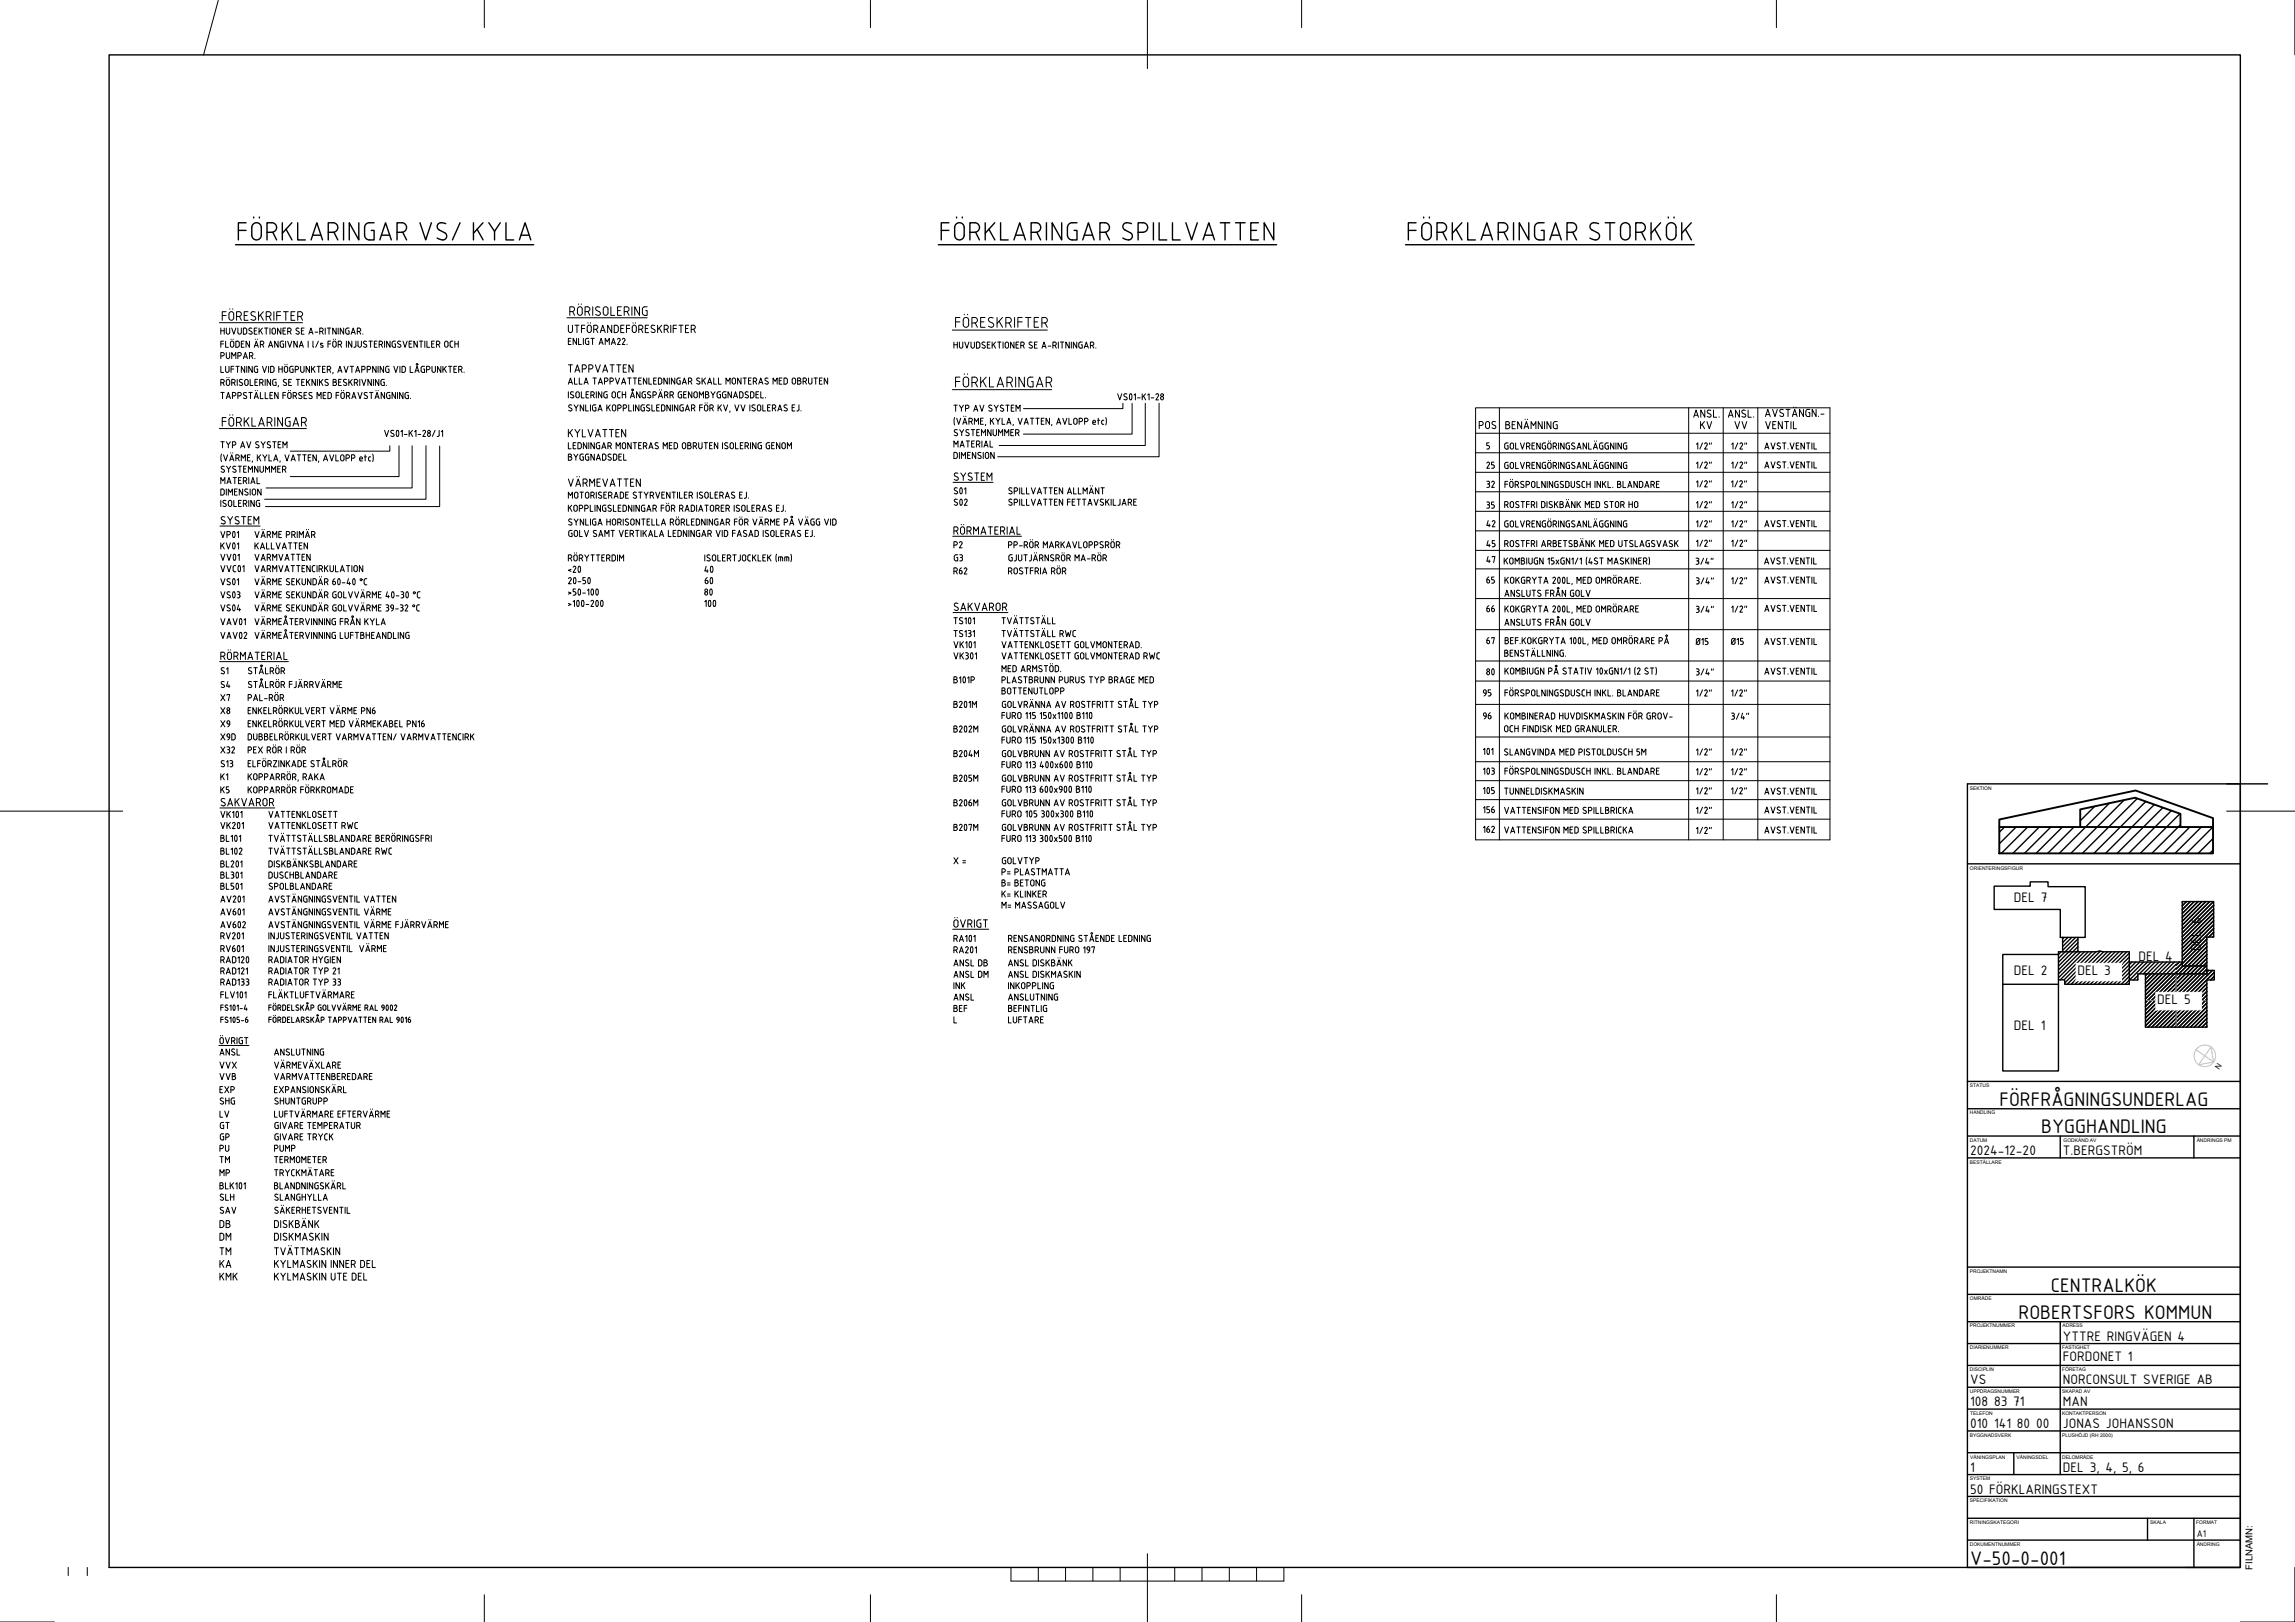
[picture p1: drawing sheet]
<svg xmlns="http://www.w3.org/2000/svg" width="841mm" height="594mm" viewBox="0 0 841 594" stroke-linecap="round" stroke-linejoin="round" font-family="sans-serif">
<defs><g id="words">
<g font-size="7.8">
<text x="732.7" y="405.1">FÖRFRÅGNINGSUNDERLAG</text>
<text x="748" y="415.1">BYGGHANDLING</text>
<text x="751.5" y="473.1">CENTRALKÖK</text>
<text x="739.7" y="483.1">ROBERTSFORS KOMMUN</text>
<text x="722" y="573.1">V-50-0-001</text>
</g>
<g font-size="5.4">
<text x="738" y="330.5">DEL 7</text>
<text x="783.7" y="351.8">DEL 4</text>
<text x="806.5" y="348.4" transform="rotate(-90 806.5 348.4)">DEL 6</text>
<text x="738" y="357.2">DEL 2</text>
<text x="761.3" y="357.2">DEL 3</text>
<text x="790.6" y="367.8">DEL 5</text>
<text x="738" y="377.4">DEL 1</text>
<text x="722" y="423.1">2024-12-20</text>
<text x="756" y="423.1">T.BERGSTRÖM</text>
<text x="756" y="491.1">YTTRE RINGVÄGEN 4</text>
<text x="756" y="498.4">FORDONET 1</text>
<text x="722" y="507.1">VS</text>
<text x="756" y="507.1">NORCONSULT SVERIGE AB</text>
<text x="722" y="515.1">108 83 71</text>
<text x="756" y="515.1">MAN</text>
<text x="722" y="523.1">010 141 80 00</text>
<text x="756" y="523.1">JONAS JOHANSSON</text>
<text x="722" y="539.1">1</text>
<text x="756" y="539.1">DEL 3, 4, 5, 6</text>
<text x="722" y="547.1">50 FÖRKLARINGSTEXT</text>
</g>
<text font-size="3.9" x="805" y="563.1">A1</text>
<text font-size="3.5" x="825.5" y="574.9" transform="rotate(-90 825.5 574.9)">FILNAMN:</text>
<text font-size="2.8" x="813.3" y="392" transform="rotate(-56 813.3 392)">N</text>
<g font-size="1.8">
<text x="721.9" y="289.2">SEKTION</text>
<text x="721.9" y="318.5">ORIENTERINGSFIGUR</text>
<text x="721.9" y="398.2">STATUS</text>
<text x="721.8" y="408.2">HANDLING</text>
<text x="721.8" y="418.2">DATUM</text>
<text x="756.2" y="418.2">GODKÄND AV</text>
<text x="805" y="418.2">ÄNDRINGS PM</text>
<text x="721.8" y="426.2">BESTÄLLARE</text>
<text x="721.8" y="466.2">PROJEKTNAMN</text>
<text x="721.9" y="476.2">OMRÅDE</text>
<text x="721.8" y="486.2">PROJEKTNUMMER</text>
<text x="755.8" y="486.2">ADRESS</text>
<text x="721.8" y="494.2">DIARIENUMMER</text>
<text x="755.7" y="494.2">FASTIGHET</text>
<text x="721.8" y="502.2">DISCIPLIN</text>
<text x="755.7" y="502.2">FÖRETAG</text>
<text x="721.8" y="510.2">UPPDRAGSNUMMER</text>
<text x="755.7" y="510.2">SKAPAD AV</text>
<text x="721.9" y="518.2">TELEFON</text>
<text x="755.7" y="518.2">KONTAKTPERSON</text>
<text x="721.8" y="526.2">BYGGNADSVERK</text>
<text x="755.7" y="526.2">PLUSHÖJD (RH 2000)</text>
<text x="722" y="534.2">VÅNINGSPLAN</text>
<text x="739" y="534.2">VÅNINGSDEL</text>
<text x="755.7" y="534.2">DELOMRÅDE</text>
<text x="721.9" y="542.2">SYSTEM</text>
<text x="721.9" y="550.2">SPECIFIKATION</text>
<text x="721.8" y="558.2">RITNINGSKATEGORI</text>
<text x="787.9" y="558.2">SKALA</text>
<text x="804.8" y="558.2">FORMAT</text>
<text x="721.8" y="566.2">DOKUMENTNUMMER</text>
<text x="805" y="566.2">ÄNDRING</text>
</g>
</g></defs>
<g fill="none" stroke="#000" stroke-width=".37">
<path d="M80 .1l-5.4 20M177.5 .1v10M319 .1v10M420.5 .1v25M477 .1v10M651 .1v10M841 .1v20M80.4 118.2h30.5M81.4 115.6h1.4M82.8 114.2h-1.4v3.1M84.2 114.4l.6-.3 .6 .3 .3 2a.88 .88 0 0 1-.9 .9 .88 .88 0 0 1-.9-.9zM84.2 113.1v.2"/>
<path d="M85.3 113.1v.2M86.7 115.9h.9a.87 .87 0 0 0 .9-.9 .87 .87 0 0 0-.9-.8h-.9v3.1M87.8 115.9l.7 1.4M89.5 115.6h1.1M90.9 114.2h-1.4v3.1h1.4M91.9 117l1.1 .3M93.5 114.3a.84 .84 0 0 0-1.2-.1 .84 .84 0 0 0 0 1.3l1 .5a.69 .69 0 0 1 .4 .8 .69 .69 0 0 1-.7 .5M94.7 114.2v3.1M95.4 115.4l1.1 1.9M96.5 114.2l-1.8 1.9M97.6 115.9h.9a.87 .87 0 0 0 .8-.9 .87 .87 0 0 0-.9-.8h-.8v3.1M98.6 115.9l.7 1.4"/>
<path d="M100.4 114.2v3.1M101.4 115.6h1.4M102.8 114.2h-1.4v3.1M103.9 114.2h1.7M104.7 114.2v3.1M106.7 115.6h1M108.1 114.2h-1.4v3.1h1.4M109.1 115.9h.9a.87 .87 0 0 0 .9-.9 .87 .87 0 0 0-.9-.8h-.9v3.1M110.2 115.9l.7 1.4M207.8 116.4h29.4M208.3 119.1v2M208.8 114.1h.9"/>
<path d="M209.7 112.4h-.9v3.1M209.7 112.3a.88 .88 0 0 1 .9 .9 .88 .88 0 0 1-.9 .9M209.8 119.1v2a.75 .75 0 0 1-.7 .7 .75 .75 0 0 1-.8-.7M209.8 114.1l.8 1.4M210.7 119.1h1.5M211.4 119.1v2.7M211.9 112.6l.6-.3 .6 .3 .3 2a.89 .89 0 0 1-.9 .9 .89 .89 0 0 1-.9-.9zM212 111.3v.2M213 111.3v.2M214.3 119.1h-1.2v2.7M214.4 114.1h.9M215.3 112.4h-.9v3.1"/>
<path d="M215.3 112.3a.88 .88 0 0 1 .9 .9 .88 .88 0 0 1-.9 .9M215.4 119.3l.6-.2 .5 .2 .2 1.8a.76 .76 0 0 1-.8 .7 .76 .76 0 0 1-.7-.7zM215.5 114.1l.7 1.4M215.5 118.2v.2M216.4 118.2v.2M217.2 112.4v3.1M219 112.4l.8 .1M219 112.3a.71 .71 0 0 0-.7 .6 .71 .71 0 0 0 .4 .8l.9 .5a.81 .81 0 0 1 .2 1.2 .81 .81 0 0 1-1.3-.1l-.2-.1M221.3 112.6l.6-.3 .7 .3 .2 2a.88 .88 0 0 1-.9 .9 .88 .88 0 0 1-.8-.9zM223.9 112.4v3.1h1.4M224.2 119.1v2.7l-1.5-2.7v2.7M225.1 119.1l1 .1 .4 .4v1.7l-.4 .4-1 .1z"/>
<path d="M226.3 113.8h1.1M227.7 112.4h-1.4v3.1h1.4M228.7 119.1h-1.2v2.7h1.2M228.7 114.1h.9M229.6 112.4h-.9v3.1M229.6 112.3a.88 .88 0 0 1 .9 .9 .88 .88 0 0 1-.9 .9M229.8 114.1l.7 1.4M230.8 119.1h-1.2v2.7M231.6 112.4v3.1M231.9 119.3l.5-.2 .6 .2 .2 1.8a.75 .75 0 0 1-.8 .7 .75 .75 0 0 1-.7-.7zM232 118.2v.2M232.9 118.2v.2"/>
<path d="M234.4 112.4v3.1l-1.8-3.1v3.1M236.3 112.4h.9M236.3 112.3l-.8 .6v2.1l.5 .4 1.2 .1v-1.7h-.6M237.7 119.1h-1.2v2.7h1.2M239.9 119.2a.71 .71 0 0 0-1 0 .71 .71 0 0 0 0 1M241 119.1v2.7M242.5 119.1l-1.5 1.7M245.8 119.1v2.7M247.9 119.1h-1.2v2.7M248.8 119.1h1.5M249.6 119.1v2.7M252.4 119.1h-1.2v2.7h1.2"/>
<path d="M350.2 117.9h1.6M351.8 116.3h-1.6v3.6M353.3 116.6a1.01 1.01 0 0 1 1.1-.3 1.01 1.01 0 0 1 .6 1v1.6a1.01 1.01 0 0 1-1 1 1.01 1.01 0 0 1-1-1v-1.6zM353.4 115.1v.2M354.6 115.1v.2M356.2 118.3h1a.99 .99 0 0 0 1-1 .99 .99 0 0 0-1-1h-1v3.6M357.4 118.3l.8 1.6M359.4 117.9h1.2M361 116.3h-1.6v3.6h1.6M362.2 119.5l1.2 .4M364 116.5a.97 .97 0 0 0-1.3-.1 .97 .97 0 0 0-.3 1.2l1.3 .8a.79 .79 0 0 1 .5 .8 .79 .79 0 0 1-.8 .7M365.4 116.3v3.6"/>
<path d="M366.1 117.6l1.3 2.3M367.4 116.3l-2 2.2M368.6 118.3h1a.99 .99 0 0 0 1-1 .99 .99 0 0 0-1-1h-1v3.6M369.8 118.3l.8 1.6M371.8 116.3v3.6M373 117.9h1.6M374.6 116.3h-1.6v3.6M375.8 116.3h2M376.8 116.3v3.6M379 117.9h1.2M380.6 116.3h-1.6v3.6h1.6M381.8 118.3h1a.99 .99 0 0 0 1-1 .99 .99 0 0 0-1-1h-1v3.6"/>
<path d="M383 118.3l.8 1.6M80.9 130.4h.7a.61 .61 0 0 0 .6-.7 .61 .61 0 0 0-.6-.6h-.7v2.3M80.9 134.2v2.2h1M80.9 120.2v2.2M80.9 121.2h1.3M80.9 126h1M81.9 125h-1v2.2M82.2 120.2v2.2M82.7 125v2.2h1M82.7 134.2v1.6a.62 .62 0 0 0 .6 .6 .62 .62 0 0 0 .6-.6v-1.6M82.9 120.2v1.6a.62 .62 0 0 0 .7 .6 .62 .62 0 0 0 .6-.6v-1.6M82.9 129.1v1.6a.62 .62 0 0 0 .7 .7 .62 .62 0 0 0 .6-.7v-1.6"/>
<path d="M83.1 139.1h.9l.2 1.5a.62 .62 0 0 1-.6 .6 .62 .62 0 0 1-.7-.6zM83.2 138.2v.1M83.9 138.2v.1M84.4 126.6v-1a.62 .62 0 0 1 .7-.7 .62 .62 0 0 1 .6 .7v1M84.4 126.6a.62 .62 0 0 0 .7 .6 .62 .62 0 0 0 .6-.6M84.7 124.2v.1M84.7 135.2h1M84.9 120.2l.8 2.2 .7-2.2M84.9 131.4v-2.3l.8 1.3 .7-1.3v2.3M85.4 124.2v.1M85.7 134.2h-1v2.2M86.4 125h.9l.3 .4v1.4l-.3 .4h-.9z"/>
<path d="M86.4 134.2h1.3M86.9 139v2.2M87.1 134.2v2.2M87.2 130.4h.6a.61 .61 0 0 0 .6-.7 .61 .61 0 0 0-.6-.6h-.6v2.3M87.2 120.2v1.6M88.2 138.9l.6 .2M88.2 139l-.4 .1-.1 .5 .9 .7a.55 .55 0 0 1 .1 .8 .55 .55 0 0 1-.8 0l-.2-.2M88.4 120.2v1.6a.62 .62 0 0 1-.6 .6 .62 .62 0 0 1-.6-.6M88.4 126h.8M89.2 131.4l.7-2.3 .8 2.3M89.4 130.7h1.1M89.4 125h-1v2.2h1"/>
<path d="M89.7 134.2v2.2l-1.3-2.2v2.2M89.8 120.1l.6 .5v1.4l-.4 .3-.8 .1v-2.2h.5M89.9 139.1h.8l.2 1.5a.62 .62 0 0 1-.6 .6 .62 .62 0 0 1-.6-.6zM90.4 134.2v2.2M91.4 125v2.2l-1.2-2.2v2.2M91.4 130.4h.7a.61 .61 0 0 0 .6-.7 .61 .61 0 0 0-.6-.6h-.7v2.3M91.7 139v2.2h1M91.7 120.1l.6 .2M91.7 120.2l-.4 .1-.1 .5 1 .6a.62 .62 0 0 1-.1 1 .62 .62 0 0 1-.9-.3M92.2 130.4l.5 1M92.4 134.2v2.2l-1.2-2.2v2.2M93.2 127.2l.7-2.2 .8 2.2"/>
<path d="M93.2 121.2h.7M93.4 126.6h1M93.4 131.2v.2M93.4 139.9h.8M93.6 124.2v.1M94.2 120.2h-1v2.2h1M94.3 124.2v.1M94.4 134.2h-.8l-.4 .6 .2 1.4 1 .2v-1.2h-.4M94.4 139h-1v2.2h1M94.9 120.2v2.2M95.4 121l.8 1.4M95.4 126.2h.7"/>
<path d="M96.1 125h-.7v2.2M96.1 124.9a.62 .62 0 0 1 .6 .7 .62 .62 0 0 1-.6 .6M96.2 134.2l.7 2.2 .8-2.2M96.2 120.2l-1.3 1.3M96.2 126.2l.5 1M96.9 120.2h1.3M97.2 139v2.2M97.6 120.2v2.2M98.4 127.2l.8-2.2 .7 2.2M98.4 134.2v2.2M98.6 126.6h1.1M98.9 120.2v2.2"/>
<path d="M99.2 139v2.2l-1.3-2.2v2.2M99.9 120.3h.9l.1 1.5a.62 .62 0 0 1-.6 .6 .62 .62 0 0 1-.6-.6zM100.4 135.7l-.4 .7h-.8v-2.2l1 .1 .2 1.4M100.5 139h.7M100.6 139l-.5 .1-.2 .5 .1 1.2 .6 .4M100.8 139.9h.4v1.3h-.7M101.9 125v2.2l-1.2-2.2v2.2M102.2 135.2h1.2M102.2 134.2v2.2M102.7 126.6l.6 .6M102.9 120.2v2.2l-1.2-2.2v2.2M103.3 125h.6"/>
<path d="M103.3 124.9l-.6 .4v1.3M103.4 134.2v2.2M103.5 126h.4v1.2h-.6M103.7 121.2h.7M104.3 138.9l.6 .2M104.3 139l-.4 .1-.1 .5 1 .7a.55 .55 0 0 1 .1 .8 .55 .55 0 0 1-.9 0l-.2-.2M104.4 134.3h.8l.2 1.5a.62 .62 0 0 1-.6 .6 .62 .62 0 0 1-.6-.6zM104.4 133.4v.1M104.7 125v2.2M104.7 120.2h-1v2.2h1M105.2 133.4v.1M105.4 121.4h.7a.62 .62 0 0 0 .6-.6 .62 .62 0 0 0-.6-.6h-.7v2.2"/>
<path d="M105.4 125l.8 2.2 .7-2.2M105.8 139.9h.8M106.2 121.4l.5 1M106.8 139h-1v2.2h1M107.4 134.2h-.8l-.4 .6 .2 1.4 1 .2v-1.2h-.4M108.2 135.4h.6a.61 .61 0 0 0 .6-.6 .61 .61 0 0 0-.6-.6h-.6v2.2M108.5 139h1.3M108.9 125v2.2l-1.2-2.2v2.2M108.9 120.1l.7 .2M109 120.2l-.4 .1-.1 .5 .9 .6a.62 .62 0 0 1 0 1 .62 .62 0 0 1-1-.3M109.2 139v2.2M109.7 127.2l.7-2.2 .8 2.2"/>
<path d="M109.9 126.6h1.1M110.2 134.2v1.6a.62 .62 0 0 0 .6 .6 .62 .62 0 0 0 .6-.6v-1.6M110.4 121.2h.8M110.6 139.9h.7M111.4 120.2h-1v2.2h1M111.5 139h-.9v2.2h.9M112.3 139v2.2M112.8 139.8l.8 1.4M112.9 125v2.2M113.2 122.4l.7-2.2 .8 2.2M113.4 121.8h1.1M113.4 134.2v2.2l-1.2-2.2v2.2"/>
<path d="M113.6 139l-1.3 1.3M114.2 134.2v2.2M114.7 135l.7 1.4M114.7 125v1.9l.2 .3M115.4 134.2l-1.2 1.3M115.4 121.7h1M115.6 139v2.2l-1.3-2.2v2.2M116.2 134.2h1.2M116.3 139v2.2M116.7 125l-1 2.2M116.8 134.2v2.2M117.1 139v2.2"/>
<path d="M117.2 121.4h.6a.62 .62 0 0 0 .6-.6 .62 .62 0 0 0-.6-.6h-.6v2.2M117.5 139.8l.8 1.4M117.9 121.4l.5 1M118.2 135.2h.7M118.3 125.8l-.6-.1-.3 .2 1 .8-.1 .4h-.9M118.3 139l-1.2 1.3M119.2 134.2h-1v2.2h1M119.2 120.2v2.2M119.6 139l-.4 .1-.1 .5 1 .7a.55 .55 0 0 1 .1 .8 .55 .55 0 0 1-.9 0l-.2-.2M119.6 138.9l.6 .2M119.9 135.4h.7a.61 .61 0 0 0 .6-.6 .61 .61 0 0 0-.6-.6h-.7v2.2M119.9 120.2h1.3"/>
<path d="M120.2 126h1M120.6 120.2v2.2M120.7 135.4l.5 1M121.2 124.9h-1v2.3M121.9 126.6v-1a.62 .62 0 0 1 .7-.7 .62 .62 0 0 1 .6 .7v1M121.9 126.6a.62 .62 0 0 0 .7 .6 .62 .62 0 0 0 .6-.6M122.1 139l1 .2v.5l-.4 .2a.62 .62 0 0 1 .6 .7 .62 .62 0 0 1-.6 .6h-.6zM122.1 136.4l-.2 .5M122.1 139.9h.6M122.2 124.2v.1M122.9 124.2v.1M123.2 120.2v2.2l-1.3-2.2v2.2"/>
<path d="M123.8 136.4l.8-2.2 .7 2.2M123.9 126.2h.7a.62 .62 0 0 0 .6-.6 .62 .62 0 0 0-.6-.7h-.7v2.3M123.9 120.2v2.2M124 135.8h1.1M124.1 139.9h.7M124.7 126.2l.5 1M125.1 139h-1v2.2h1M125.9 120.2v2.2l-1.2-2.2v2.2M126.1 134.2l.7 2.2 .8-2.2M126.3 138.9l.7 .2M126.3 139l-.4 .1-.1 .5 1 .7a.55 .55 0 0 1 .1 .8 .55 .55 0 0 1-.8 0l-.3-.2M126.9 124.9v2.3"/>
<path d="M127.8 139v2.2M127.9 120.2h-.8l-.4 .6 .2 1.4 1 .2v-1.2h-.3M128.3 134.2h1.3M128.3 139.8l.8 1.4M128.7 122.4l.7-2.2 .8 2.2M128.9 121.8h1.1M128.9 124.9v2.3l-1.2-2.3v2.3M128.9 134.2v2.2M129.1 139l-1.3 1.3M130.3 136.4l.8-2.2 .7 2.2M130.4 124.9v2l-.7 .3M130.5 135.8h1.1"/>
<path d="M130.9 121.4h.7a.62 .62 0 0 0 .6-.6 .62 .62 0 0 0-.6-.6h-.7v2.2M131.2 126.6a.62 .62 0 0 0 .6 .6 .62 .62 0 0 0 .6-.6M131.2 124.9v1.7M131.7 121.4l.5 1M131.8 139v2.2M132.4 124.9v1.7M132.6 135.4h.6a.61 .61 0 0 0 .6-.6 .61 .61 0 0 0-.6-.6h-.6v2.2M132.6 139l.7 2.2 .8-2.2M132.9 122.3v.1M134.3 125.1a.59 .59 0 0 0-.8-.1 .59 .59 0 0 0 0 .9l.7 .4a.62 .62 0 0 1-.1 .9 .62 .62 0 0 1-.9-.2M134.6 135.4h.6a.61 .61 0 0 0 .6-.6 .61 .61 0 0 0-.6-.6h-.6v2.2M135.2 124.9h1.2"/>
<path d="M135.8 124.9v2.3M136.1 139v2.2l-1.3-2.2v2.2M136.8 139v2.2M137.2 126h.7M137.8 134.2v2.2l-1.2-2.2v2.2M138.2 124.9h-1v2.3h1M138.6 134.2v2.2M138.8 139v2.2l-1.2-2.2v2.2M138.9 126.2h.7a.62 .62 0 0 0 .6-.6 .62 .62 0 0 0-.6-.7h-.7v2.3M139.7 126.2l.5 1M140.2 139h.6M140.2 139l-.4 .1-.2 .5v1.2l.6 .4"/>
<path d="M140.5 139.9h.3v1.3h-.6M140.6 134.2v2.2l-1.3-2.2v2.2M140.9 124.9v2.3M141.3 134.8v1M142.2 135.2h.4v1.2h-.9l-.4-.6M142.6 134.2h-.9l-.4 .6M142.9 124.9v2.3l-1.2-2.3v2.3M143.7 125.6v1M144.3 134.2l.8 2.2 .7-2.2M144.6 126h.3v1.2l-.8-.1-.4-.5M144.9 124.9l-.8 .1-.4 .6M145.7 127l.7 .2"/>
<path d="M146.6 134.2v2.2M146.8 125.1a.6 .6 0 0 0-.8-.1 .6 .6 0 0 0 0 .9l.9 .7-.1 .4-.4 .2M147.7 124.9l.7 2.3 .8-2.3M148.6 135.7l-.5 .7h-.8v-2.2l1.1 .1 .2 1.4M149.9 126h.8M150.3 134.2v2.2h1M150.9 124.9h-1v2.3h1M152.1 136.4l.7-2.2 .8 2.2M152.3 135.8h1.1M152.9 124.9v2.3l-1.2-2.3v2.3M153.7 124.9h1.2M154.3 124.9v2.3"/>
<path d="M154.3 134.8v1M155.2 135.2h.4v1.2h-.9l-.4-.6M155.6 134.2h-.9l-.4 .6M155.7 124.9v2.3M156.3 135.4h.6a.61 .61 0 0 0 .7-.6 .61 .61 0 0 0-.7-.6h-.6v2.2M156.4 124.9v2.3h1M158.2 126h.7M158.3 134.2v1.6a.62 .62 0 0 0 .7 .6 .62 .62 0 0 0 .6-.6v-1.6M159.2 124.9h-1v2.3h1M159.9 126.2h.6M160.5 124.9h-.6v2.3M160.6 124.9a.62 .62 0 0 1 .6 .7 .62 .62 0 0 1-.6 .6"/>
<path d="M160.7 126.2l.5 1M161.6 134.2v2.2l-1.3-2.2v2.2M162.3 134.2v2.2M162.8 135l.8 1.4M162.9 126.6v-1a.62 .62 0 0 1 .7-.7 .62 .62 0 0 1 .6 .7v1M162.9 126.6a.62 .62 0 0 0 .7 .6 .62 .62 0 0 0 .6-.6M163.6 134.2l-1.3 1.3M164.3 134.2h1.3M165 134.2v2.2M165.9 124.9a.72 .72 0 0 0-1 .6l.1 1.4 .9 .3M166.3 135.2h.8M166.7 126h1.2"/>
<path d="M166.7 124.9v2.3M167.3 134.2h-1v2.2h1M167.9 124.9v2.3M168.1 135.4h.6M168.7 134.2h-.6v2.2M168.7 134.1a.62 .62 0 0 1 .6 .7 .62 .62 0 0 1-.6 .6M168.8 135.4l.5 1M170.1 136.3v.1M208.3 124.9h.7M208.3 133.6h1.5M209 133.6v2.7M209.3 123.9h-1v2.3h1"/>
<path d="M210.5 138.4v2.3h1M210.7 136.3l.9-2.7 .9 2.7M210.9 135.6h1.3M211.3 123.9v2.3l-1.3-2.3v2.3M212 123.9v2.3h1M212.3 138.4v2.3h1M213.1 120.3h1.2M213.4 135.1h.7a.75 .75 0 0 0 .8-.7 .75 .75 0 0 0-.8-.8h-.7v2.7M213.8 123.9v2.3M214.5 124.6l.2 1.4 1.1 .2v-1.3h-.4M215.8 123.9l-.9 .1-.4 .5M215.8 135.1h.7a.75 .75 0 0 0 .8-.7 .75 .75 0 0 0-.8-.8h-.7v2.7"/>
<path d="M216.5 123.9h1.3M217.1 123.9v2.3M217.3 138.4h1.2M217.6 120.6h.7M217.9 138.4v2.3M218.2 133.6l.9 2.7 .9-2.7M218.3 120.6a.74 .74 0 0 0 .8-.7 .74 .74 0 0 0-.8-.8h-.7v2.7M218.5 120.6l.6 1.2M219.5 126.2l.8-2.3 .7 2.3M219.8 125.6h1M220 121.8l.9-2.7 .9 2.7M220.2 121.1h1.3"/>
<path d="M220.9 136.3l.9-2.7 .9 2.7M221.1 135.6h1.3M221.5 139.7h.7a.62 .62 0 0 0 .6-.6 .62 .62 0 0 0-.6-.7h-.7v2.3M221.8 126.2v-2.3l.7 1.3 .8-1.3v2.3M223.5 139.7h.7a.62 .62 0 0 0 .6-.6 .62 .62 0 0 0-.6-.7h-.7v2.3M223.6 133.6h1.5M224 126.2l.8-2.3 .7 2.3M224.3 125.6h1M224.3 133.6v2.7M225.5 138.4l.8 2.3 .7-2.3M226 133.6h1.5M226.7 133.6v2.7"/>
<path d="M226.8 123.9l.5 .6-1 1.7h1M226.8 123.9l-.5 .4M227.5 120.3h.9M228 124.3a.5 .5 0 0 1 .7-.3 .5 .5 0 0 1 .3 .7l-1 1.5h1M228.4 134.8h.9M229.6 133.6h-1.2v2.7h1.2M229.6 120.3h1.2M229.8 126.1v.1M230 138.4h1.3M230.7 138.4v2.3M232 133.6v2.7l-1.5-2.7v2.7M232 138.4h1.3"/>
<path d="M232.7 138.4v2.3M234 139.4h.8M234.1 120.6h.7M234.8 120.6a.74 .74 0 0 0 .8-.7 .74 .74 0 0 0-.8-.8h-.7v2.7M235 120.6l.6 1.2M235 138.4h-1v2.3h1M236.5 120.3h.9M237 138.4v2.3l-1.2-2.3v2.3M237.8 138.4v2.3h1M238.9 120.3l.9 .4a.68 .68 0 0 1 .1 1 .68 .68 0 0 1-1 0l-.3-.2M239.5 139.4h.8M240.5 138.4h-1v2.3h1"/>
<path d="M241.3 138.4l.8 .1 .4 .4v1.4l-.4 .3-.8 .1zM241.6 120.1l.9 1.7M243.4 120.6h.8M244.2 120.6a.74 .74 0 0 0 .7-.7 .74 .74 0 0 0-.7-.8h-.8v2.7M244.3 120.6l.6 1.2M244.5 138.4v2.3l-1.2-2.3v2.3M245.3 138.4v2.3M246.7 120.3h1.2M247.3 138.4v2.3l-1.3-2.3v2.3M248 139.1v1M248.9 139.4h.4v1.3l-.9-.1-.3-.5M249.3 138.4l-.9 .1-.3 .6"/>
<path d="M251.2 120.3h.9M252.3 139.7h.6M252.9 138.4h-.6v2.3M252.9 138.4a.62 .62 0 0 1 .6 .7 .62 .62 0 0 1-.6 .6M253 139.7l.5 1M253.3 120.6h.7M254.1 120.6a.74 .74 0 0 0 .7-.7 .74 .74 0 0 0-.8-.8h-.7v2.7M254.2 120.6l.6 1.2M255.6 139.4l.7 .3a.62 .62 0 0 1-.1 1 .62 .62 0 0 1-.9-.3M256.4 138.6a.6 .6 0 0 0-.8-.1 .6 .6 0 0 0 0 .9M257.3 138.4v2.3M257.8 139.3l.8 1.4"/>
<path d="M258.5 138.4l-1.2 1.4M261.6 138.4v2.3h1M263.3 138.4v2.3h1M268.3 139.1v1M268.3 139.1a.62 .62 0 0 1 .6-.7 .62 .62 0 0 1 .7 .7l-.1 1a.61 .61 0 0 1-.6 .6 .61 .61 0 0 1-.6-.6M271.5 138.4v2.3l-1.2-2.3v2.3M272.3 138.4h1.2M272.9 138.4v2.3M274.3 139.4h.7M275.3 138.4h-1v2.3h1M276.1 139.7h.6a.62 .62 0 0 0 .6-.6 .62 .62 0 0 0-.6-.7h-.6v2.3M276.8 139.7l.5 1"/>
<path d="M280.6 139.4l.7 .3a.62 .62 0 0 1 0 1 .62 .62 0 0 1-1-.3M281.4 138.6a.59 .59 0 0 0-.8-.1 .59 .59 0 0 0 0 .9M285.5 139.4h.8M286.6 138.4h-1.1v2.3h1.1M287.3 138.4l.8 .1 .4 .4v1.4l-.4 .3-.8 .1zM290.5 138.6h.9l.1 1.5a.62 .62 0 0 1-.6 .6 .62 .62 0 0 1-.6-.6zM292.3 138.4l1.1 .3v.5l-.5 .2a.62 .62 0 0 1 .7 .7 .62 .62 0 0 1-.7 .6h-.6zM292.3 139.4h.6M294.3 139.7h.6a.62 .62 0 0 0 .7-.6 .62 .62 0 0 0-.7-.7h-.6v2.3M295 139.7l.6 1M296.3 138.4v1.7a.62 .62 0 0 0 .6 .6 .62 .62 0 0 0 .7-.6l-.1-1.7M298.3 138.4h1.3"/>
<path d="M298.9 138.4v2.3M300.3 139.4h.8M301.3 138.4h-1v2.3h1M303.3 138.4v2.3l-1.3-2.3v2.3M349 120.9h34.8M349.6 126.3h1.2M349.6 125.3v2.2M350.2 139.7h1.6M350.8 125.3v2.2M351.6 125.3v1.6a.62 .62 0 0 0 .6 .6 .62 .62 0 0 0 .6-.6v-1.6M351.8 138.1h-1.6v3.6M353 139.1a1.01 1.01 0 0 1 1-1 1.01 1.01 0 0 1 1 1"/>
<path d="M353 139.1v1.6a1.01 1.01 0 0 0 1 1 1.01 1.01 0 0 0 1-1v-1.6M353.4 136.9v.2M353.6 125.3l.7 2.2 .8-2.2M354.6 136.9v.2M355.8 125.3v1.6a.62 .62 0 0 0 .7 .6 .62 .62 0 0 0 .6-.6v-1.6M357.2 138.1h-1v3.6M357.2 138.1a1.01 1.01 0 0 1 1 1 1.01 1.01 0 0 1-1 1h-1M359.1 126v.8M359.1 126l-.4-.7h-.9v2.2h.9l.4-.7M359.4 138.1v3.6M360.2 139.5l1.2 2.2M361 125.4a.6 .6 0 0 0-.9-.1 .6 .6 0 0 0 0 .9l.7 .4a.55 .55 0 0 1 .1 .8 .55 .55 0 0 1-.8 0l-.3-.1"/>
<path d="M361.4 138.1l-2 2.2M361.8 126.3h.8M362.6 138.1v3.6h1.6M362.8 125.3h-1v2.2h1M363.6 125.3v2.2M364.1 126.1l.7 1.4M364.8 125.3l-1.2 1.4M365.6 125.3h1.2M366.2 125.3v2.2M367.6 125.3v2.2M368.5 125.5h.9l.2 1.4a.62 .62 0 0 1-.6 .6 .62 .62 0 0 1-.7-.6zM370 138.1h-1v3.6"/>
<path d="M370 138.1a1.01 1.01 0 0 1 1 1 1.01 1.01 0 0 1-1 1h-1M371.6 125.3v2.2l-1.3-2.2v2.2M372.2 138.1v3.6M372.3 126.3h.8M373.3 125.3h-1v2.2h1M374.1 126.5h.6a.62 .62 0 0 0 .6-.6 .62 .62 0 0 0-.6-.6h-.6v2.2M374.8 126.5l.5 1M375.4 138.1v3.6l-2-3.6v3.6M376.6 139.1v1.6a1.01 1.01 0 0 0 1 1h1v-2h-.6M377.6 138.1h1M377.6 138.1a1.01 1.01 0 0 0-1 1M378.2 125.4a.59 .59 0 0 0-.8 0 .59 .59 0 0 0 0 .8l.9 .5a.64 .64 0 0 1-.4 .9 .64 .64 0 0 1-.8-.3"/>
<path d="M379.1 126.3h.7M380.1 125.3h-1v2.2h1M381.8 127.5l.8-2.2 .7 2.2M382.1 126.9h1M384.1 126.8h1M384.4 138.1h-1v3.6M384.4 138.1a1.01 1.01 0 0 1 1 1 1.01 1.01 0 0 1-1 1h-1M385.8 126.5h.7a.62 .62 0 0 0 .6-.6 .62 .62 0 0 0-.6-.6h-.7v2.2M386.6 126.5l.5 1M387.8 125.3v2.2M388.6 125.3h1.2M389.2 125.3v2.2"/>
<path d="M391.8 125.3v2.2l-1.2-2.2v2.2M392.6 125.3v2.2M394.6 125.3v2.2l-1.3-2.2v2.2M396.6 125.3h-.9l-.4 .6 .2 1.4 1.1 .2v-1.2h-.4M397.3 127.5l.8-2.2 .7 2.2M397.6 126.9h1M399.6 126.5h.6a.62 .62 0 0 0 .7-.6 .62 .62 0 0 0-.7-.6h-.6v2.2M400.3 126.5l.5 1M401.6 127.4v.1M80.4 157h31.9M80.9 140.2h.7a.62 .62 0 0 0 .6-.6 .62 .62 0 0 0-.6-.6h-.7v2.2M80.9 143.7h1.3"/>
<path d="M81.4 154.3h1.4M81.6 143.7v2.3M81.7 140.2l.5 1M82.8 152.9h-1.4v3.2M82.9 146l.8-2.3 .7 2.3M83.1 145.4h1.1M84.2 153.2l.6-.3 .6 .3 .3 2a.88 .88 0 0 1-.9 .9 .88 .88 0 0 1-.9-.9zM84.2 151.9v.2M84.9 140.2h.7a.62 .62 0 0 0 .6-.6 .62 .62 0 0 0-.6-.6h-.7v2.2M85.2 145h.6a.62 .62 0 0 0 .6-.6 .62 .62 0 0 0-.6-.7h-.6v2.3M85.3 151.9v.2M85.7 140.2l.5 1"/>
<path d="M86.7 154.7h.9M87.2 145h.6a.62 .62 0 0 0 .6-.6 .62 .62 0 0 0-.6-.7h-.6v2.3M87.6 154.7a.87 .87 0 0 0 .9-.9 .87 .87 0 0 0-.9-.9h-.9v3.2M87.8 154.7l.7 1.4M89.2 145.7l.7 .3M89.5 144.7l.9 .7-.1 .4-.4 .2M89.5 152.9v3.2M90.2 154.1l1.1 2M90.3 143.9a.59 .59 0 0 0-.9-.1 .59 .59 0 0 0 .1 .9M91.2 143.7h1.2M91.2 152.9l-1.7 2M91.8 143.7v2.3"/>
<path d="M92.3 152.9v3.2h1.4M93.2 146l.7-2.3 .8 2.3M93.4 145.4h1M93.6 143v.1M94.3 143v.1M94.8 156.1l1-3.2 1.1 3.2M95.1 155.2h1.5M95.2 140.2h.6a.62 .62 0 0 0 .6-.6 .62 .62 0 0 0-.6-.6h-.6v2.2M95.4 143.7v2.3h1M95.9 140.2l.5 1M97.2 143.7v2.3h1M97.9 154.7h.9"/>
<path d="M98.8 154.7a.87 .87 0 0 0 .9-.9 .87 .87 0 0 0-.9-.9h-.9v3.2M98.9 144.8h.8M99 154.7l.7 1.4M99.9 143.7h-1v2.3h1M100.7 152.9v3.2M101.9 143.7v2.3l-1.2-2.3v2.3M102 141.2l-.1 .5M103.5 152.9v3.2l-1.7-3.2v3.2M103.7 144.8h1M104.6 153.8v1.4M104.7 143.7h-1v2.3M105.6 143.9h.9l.2 1.5a.62 .62 0 0 1-.6 .6 .62 .62 0 0 1-.7-.6z"/>
<path d="M105.7 143v.1M105.8 154.3h.5v1.8l-1.2-.1-.5-.8M106.3 152.9l-1.2 .1-.5 .8M106.4 143v.1M107.4 156.1l1-3.2 1.1 3.2M107.4 145h.7M107.7 155.2h1.5M108.1 143.7h-.7v2.3M108.1 143.7a.62 .62 0 0 1 .6 .7 .62 .62 0 0 1-.6 .6M108.2 145l.5 1M109.4 145.7l.8 .3M110.5 154.7h.9"/>
<path d="M110.6 143.9a.6 .6 0 0 0-.9-.1 .6 .6 0 0 0 0 .9l1 .7-.1 .4-.4 .2M111.4 154.7a.87 .87 0 0 0 .9-.9 .87 .87 0 0 0-.9-.9h-.9v3.2M111.4 144.8h.8M111.6 154.7l.7 1.4M112.4 143.7h-1v2.3h1M113.2 145.7l.7 .3M113.5 144.7l.9 .7-.1 .4-.4 .2M114.3 143.9a.59 .59 0 0 0-.8-.1 .59 .59 0 0 0 0 .9M116.2 146v-2.3l.7 1.3 .8-1.3v2.3M118.4 144.8h.8M119.4 143.7h-1v2.3h1M121.4 144.4v1.2l-.7 .4"/>
<path d="M121.4 144.4l-.4-.6-.8-.1v2.3h.5M123.2 144.8h1M124.2 143.7h-1v2.3M125.1 143.9h.9l.2 1.5a.64 .64 0 0 1-.6 .6 .64 .64 0 0 1-.7-.6zM125.2 143v.1M125.9 143v.1M126.9 145h.7a.62 .62 0 0 0 .6-.6 .62 .62 0 0 0-.6-.7h-.7v2.3M127.7 145l.5 1M128.9 146l.8-2.3 .7 2.3M129.1 145.4h1.1M129.8 140.2h.7a.62 .62 0 0 0 .6-.6 .62 .62 0 0 0-.6-.6h-.7v2.2M130.6 140.2l.5 1"/>
<path d="M131.2 143.7l.7 2.3 .8-2.3M133.4 145.7l.8 .3M134.6 143.9a.6 .6 0 0 0-.9-.1 .6 .6 0 0 0 0 .9l1 .7-.1 .4-.4 .2M135.4 143.7h1.3M136.1 143.7v2.3M137.4 146l.8-2.3 .7 2.3M137.6 145.4h1.1M137.8 143v.1M138.6 143v.1M140.9 143.7v2.3l-1.2-2.3v2.3M140.9 157.6l.8 2.3 .7-2.3M141.6 141.1v.1"/>
<path d="M141.7 144.4v1M141.7 145.4l.6 .6M142.6 144.8h.3v1.2h-.6M142.9 143.7l-.8 .1-.4 .6M144.2 158.9l.1 .2a.64 .64 0 0 1-.3 .8 .64 .64 0 0 1-.8-.3M144.3 157.7a.6 .6 0 0 0-.9 0 .6 .6 0 0 0 .1 .9l.6 .3M144.9 143.7v2.3l-1.2-2.3v2.3M145.4 157.7h.1a1.24 1.24 0 0 1 0 2.1l-.3-.9zM145.7 143.7v2.3M146.9 158.1l.5-.5v2.3M147.7 143.7v2.3l-1.3-2.3v2.3M148.2 159.1h1"/>
<path d="M149.3 144.8h.4v1.2h-.6M149.7 143.7l-.9 .1-.4 .6 .1 1.2 .6 .4M149.9 157.6v2.3M150.4 158.5l.8 1.4M150.4 145.9v.1M151.2 157.6l-1.3 1.4M151.9 158.1l.5-.5v2.3M153.2 159.1h1M154.9 158a.51 .51 0 0 1 .7-.4 .51 .51 0 0 1 .3 .8l-1 1.5h1M159.4 157.6l-1 2.3M160.9 157.6v2l-.7 .3M161.7 158.1l.5-.5v2.3"/>
<path d="M208.3 140.7l.7-2.3 .8 2.3M208.3 143.5v2.2M208.3 157.3v2.7M208.5 140.1h1.1M208.9 158.3l.9 1.7M208.9 148.3l-.4 .2-.1 .4 1 .7a.62 .62 0 0 1-.1 1 .62 .62 0 0 1-.9-.3M208.9 148.3l.6 .1M209.3 144.4l.7 .4a.62 .62 0 0 1 0 1 .62 .62 0 0 1-1-.3M209.8 157.3l-1.5 1.7M210.2 143.6a.59 .59 0 0 0-.9 0 .59 .59 0 0 0 0 .8M210.4 148.3l.7 1.1 .8-1.1M210.7 157.3l.9 1.4 .9-1.4"/>
<path d="M211 144.1v1M211.1 144.1a.62 .62 0 0 1 .6-.6 .62 .62 0 0 1 .6 .6v1a.61 .61 0 0 1-.6 .6 .61 .61 0 0 1-.6-.6M211.1 149.4v1.1M211.6 158.7v1.3M213 143.5v2.2h1M213.4 157.3v2.7h1.2M213.9 148.3v2.2l-1.3-2.2v2.2M214 140.7l.8-2.3 .7 2.3M214.2 140.1h1.1M214.6 148.3v2.2h1M214.8 144.5h.7M215.5 157.3l.9 2.7 .9-2.7"/>
<path d="M215.8 143.5h-1v2.2h1M216.4 148.3v2.2M216.5 144.7h.7a.62 .62 0 0 0 .6-.6 .62 .62 0 0 0-.7-.6h-.6v2.2M217.3 144.7l.5 1M217.8 148.3h.6M217.8 148.3l-.6 .3v1.5l.3 .4h.9v-1.2h-.4M218.5 159.3h1.2M218.5 143.5v2.2M219.1 150.5l.8-2.2 .7 2.2M219.3 140.7l.7-2.3 .8 2.3M219.4 149.9h1M219.5 140.1h1.1"/>
<path d="M220.5 143.5v2.2l-1.2-2.2v2.2M220.9 157.3h1.5M221.3 144.1v1M221.7 157.3v2.7M222.2 144.5h.3v1.2h-.8l-.4-.6M222.4 148.3v2.2M222.5 143.5h-.8l-.4 .6M222.9 149.1l.7 1.4M223.3 157.3h1.5M223.6 148.3l-1.2 1.4M224 157.3v2.7M224.5 143.7h.9l.2 1.4a.64 .64 0 0 1-.7 .6 .64 .64 0 0 1-.6-.6z"/>
<path d="M224.6 148.4h.9l.2 1.5a.64 .64 0 0 1-.7 .6 .64 .64 0 0 1-.6-.6zM225.7 158.5h.9M226.9 157.3h-1.2v2.7h1.2M227 148.3h-.6v2.2M227 148.3a.62 .62 0 0 1 .6 .6 .62 .62 0 0 1-.6 .6h-.6M227.3 143.5l-.7 .1-.3 .5 .1 1.3 .9 .3M227.8 140.7l.7-2.3 .8 2.3M228 140.1h1.1M228 144.5h1.3M228 143.5v2.2M229 148.3h-.6v2.2M229 148.3a.62 .62 0 0 1 .7 .6 .62 .62 0 0 1-.7 .6h-.6"/>
<path d="M229.3 143.5v2.2M229.3 157.3v2.7l-1.5-2.7v2.7M230.4 148.3v2.2h1M231 145.7l.8-2.2 .7 2.2M231.2 145.1h1.1M232.1 148.3v2.2M234.1 148.3v2.2l-1.2-2.2v2.2M234.5 143.5v2.2l-1.2-2.2v2.2M235.5 148.3h.6M235.5 148.3l-.5 .3v1.5l.3 .4h.8v-1.2h-.3M236.5 143.5h-.8l-.4 .6 .2 1.4 1 .2v-1.2h-.3M237.4 148.3l.6 .1"/>
<path d="M237.4 148.3l-.4 .2-.1 .4 1 .7a.62 .62 0 0 1-.1 1 .62 .62 0 0 1-.9-.3M237.6 144.4l.7 .4a.57 .57 0 0 1 .1 .8 .57 .57 0 0 1-.9 0l-.2-.1M238.4 143.6a.59 .59 0 0 0-.8 0 .59 .59 0 0 0 0 .8M238.9 148.3v2.2h1M239.3 144.7h.6a.62 .62 0 0 0 .6-.6 .62 .62 0 0 0-.6-.6h-.6v2.2M240.6 149.3h.8M241.3 145.7l.7-2.2 .8 2.2M241.5 145.1h1.1M241.6 148.3h-1v2.2h1M241.7 142.7v.2M242.4 142.7v.2M243 148.3l.6 .4v1.4l-.4 .4h-.8v-2.2h.6"/>
<path d="M243.5 144.7h.7a.62 .62 0 0 0 .6-.6 .62 .62 0 0 0-.6-.6h-.7v2.2M244.3 144.7l.5 1M245.5 144.7h.7a.62 .62 0 0 0 .6-.6 .62 .62 0 0 0-.6-.6h-.7v2.2M245.6 148.3v2.2l-1.2-2.2v2.2M246.3 144.7l.5 1M246.4 148.3v2.2M248.4 148.3v2.2l-1.3-2.2v2.2M249.8 148.3h.6M249.8 148.3l-.6 .3v1.5l.3 .4h.9v-1.2h-.4M249.8 143.5h-.9l-.4 .6 .2 1.4 1.1 .2v-1.2h-.4M250 140.7l.8-2.3 .7 2.3M250.3 140.1h1"/>
<path d="M250.5 144.5h.8M251.1 150.5l.8-2.2 .7 2.2M251.4 149.9h1M251.5 143.5h-1v2.2h1M253.5 143.5v2.2l-1.2-2.2v2.2M254 148.3h-.6v2.2M254 148.3a.62 .62 0 0 1 .7 .6 .62 .62 0 0 1-.7 .6h-.6M254.1 149.5l.5 1M254.3 144.1v1M254.3 144.1a.62 .62 0 0 1 .6-.6 .62 .62 0 0 1 .6 .6v1a.61 .61 0 0 1-.6 .6 .61 .61 0 0 1-.6-.6M256.3 145.7v-2.2l.7 1.2 .8-1.2v2.2M256.4 149.3h1"/>
<path d="M257.4 148.3h-1v2.2M258.3 148.4h.9l.2 1.5a.62 .62 0 0 1-.6 .6 .62 .62 0 0 1-.7-.6zM258.4 147.5v.2M258.5 143.5l1.1 .2v.5l-.4 .3a.62 .62 0 0 1 .6 .6 .62 .62 0 0 1-.6 .6h-.7zM258.5 144.5h.7M259.1 147.5v.2M259.3 140.7l.8-2.3 .7 2.3M259.5 140.1h1.1M260.1 149.5h.7M260.5 143.5l.8 1.1 .7-1.1M260.8 148.3h-.7v2.2M260.8 148.3a.62 .62 0 0 1 .6 .6 .62 .62 0 0 1-.6 .6"/>
<path d="M260.9 149.5l.5 1M261.3 144.6v1.1M262.8 144.1v1M263.1 148.3v2.2M263.6 149.1l.8 1.4M263.7 144.5h.3v1.2h-.8l-.4-.6M264 143.5h-.8l-.4 .6M264.4 148.3l-1.3 1.4M265.2 148.3l.7 2.2 .8-2.2M266 140.7v-2.3l.8 1.3 .7-1.3v2.3M266 143.5h-.8l-.4 .6 .2 1.4 1 .2v-1.2h-.3M267.5 150.5l-.1 .5"/>
<path d="M268 143.5v2.2l-1.2-2.2v2.2M268.8 145.7l.7-2.2 .8 2.2M269 145.1h1.1M269.3 148.3l.7 2.2 .8-2.2M271.5 148.3l.8 2.2 .7-2.2M271.6 143.5h-.6v2.2h.6M271.6 143.5l.5 .2 .2 .5-.1 1.1-.6 .4M273 145.5l.8 .2M273.3 144.4l1 .7-.1 .4-.4 .2M274.2 143.6a.59 .59 0 0 0-.9 0 .59 .59 0 0 0 0 .8M274.8 148.3v2.2M275 143.5h.9l.3 .4v1.4l-.3 .4h-.9z"/>
<path d="M275.8 149.2l.7 .4a.57 .57 0 0 1 .1 .8 .57 .57 0 0 1-.8 0l-.3-.1M276 148.3l.7 .1M276 148.3l-.4 .4 .2 .5M277 144.5h.8M277.7 148.4h.9l.2 1.5a.62 .62 0 0 1-.6 .6 .62 .62 0 0 1-.7-.6zM278 143.5h-1v2.2h1M278 140.7l.8-2.3 .7 2.3M278.3 140.1h1M278.8 143.5v2.2h1M279.5 148.3v2.2h1M280.5 145.6v.1M281.3 149.3h.7"/>
<path d="M282.3 148.3h-1v2.2h1M283.3 140.7v-2.3l.8 1.3 .7-1.3v2.3M283.7 148.3h-.7v2.2M283.7 148.3a.62 .62 0 0 1 .6 .6 .62 .62 0 0 1-.6 .6h-.7M283.8 149.5l.5 1M285 150.5l.8-2.2 .7 2.2M285.3 149.9h1M287.8 148.3l.6 .1M287.8 148.3l-.4 .2-.1 .4 1 .7a.62 .62 0 0 1-.1 1 .62 .62 0 0 1-.9-.3M290.3 149.3h.7M291.3 148.3h-1v2.2h1M292 150.5h.3"/>
<path d="M292.8 148.3v1.7M292.8 150l-.5 .5M293.5 150.4v.1M349 142.7h36.4M349.6 148.4h1.2M349.8 152.9l-.2 1.4 .2 1.4M350.2 148.4v2.2M350.6 153.2l.7 2.2 .8-2.2M350.8 157.5a.6 .6 0 0 0-.9-.1 .6 .6 0 0 0 .1 .9l.6 .3a.62 .62 0 0 1 0 1 .62 .62 0 0 1-.9-.3M351.6 148.4l.7 1.1 .8-1.1M351.7 157.3l.7 1.2 .8-1.2M352.3 149.5v1.1"/>
<path d="M352.4 158.5v1.1M352.8 155.4l.8-2.2 .7 2.2M353 154.8h1.1M353.2 152.4v.2M353.8 149.6h.7a.61 .61 0 0 0 .6-.6 .61 .61 0 0 0-.6-.6h-.7v2.2M353.9 152.4v.2M355.1 157.5a.6 .6 0 0 0-.9-.1 .6 .6 0 0 0 0 .9l.7 .3a.62 .62 0 0 1 0 1 .62 .62 0 0 1-1-.3M355.1 154.4h.6a.62 .62 0 0 0 .6-.6 .62 .62 0 0 0-.6-.6h-.6v2.2M355.8 154.4l.5 1M355.9 157.3h1.3M356.6 157.3v2.3M356.8 150.6l.8-2.2 .7 2.2"/>
<path d="M357 150h1.1M357.1 155.4v-2.2l.7 1.2 .8-1.2v2.2M357.4 140.1l.8 1.6M357.9 158.3h.8M358.9 157.3h-1v2.3h1M359.1 148.4l.7 2.2 .8-2.2M359.3 154.2h.8M359.7 159.6v-2.3l.7 1.3 .8-1.3v2.3M360.3 153.2h-1v2.2h1M361.2 155.4l-.1 .5M362.8 148.4l-.4 .2-.1 .4 1 .7a.62 .62 0 0 1 0 1 .62 .62 0 0 1-1-.3M362.8 148.4l.7 .1"/>
<path d="M362.9 153.2v2.2M363.2 157.3v2.3l-1.3-2.3v2.3M363.4 154l.8 1.4M363.9 157.3v1.7M364.2 153.2l-1.3 1.4M364.3 148.4l.8 1.1 .7-1.1M365 153.2l.7 1.1 .8-1.1M365.1 149.5v1.1M365.2 157.3v1.7a.62 .62 0 0 1-.6 .6 .62 .62 0 0 1-.7-.6M365.4 141.7l1.2-3.6 1.2 3.6M365.7 154.3v1.1M365.7 140.7h1.8"/>
<path d="M365.9 159.6v-2.3l.8 1.3 .7-1.3v2.3M367.2 153.2v2.2h1M367.7 148.5a.59 .59 0 0 0-.9-.1 .59 .59 0 0 0 .1 .9l.7 .4a.62 .62 0 0 1-.1 1 .62 .62 0 0 1-.9-.3M368.2 159.6v-2.3l.7 1.3 .8-1.3v2.3M368.6 148.4h1.2M369 155.4l.7-2.2 .8 2.2M369.2 154.8h1M369.2 148.4v2.2M370.2 140.1l.8 1.6M370.4 158.3h.8M370.6 149.4h.7M371.3 155.4l-.1 .5"/>
<path d="M371.4 157.3h-1v2.3h1M371.6 148.4h-1v2.2h1M372.2 158.6h.6a.61 .61 0 0 0 .6-.6 .61 .61 0 0 0-.6-.7h-.6v2.3M372.3 150.6v-2.2l.8 1.2 .7-1.2v2.2M372.9 158.6l.5 1M373.1 153.2l.7 2.2 .8-2.2M375.3 155.4l.8-2.2 .7 2.2M375.6 154.8h1M377.6 153.2h1.2M378.2 153.2v2.2M379.6 153.2h1.2M379.8 141.7l1.2-3.6 1.2 3.6"/>
<path d="M380.2 140.7h1.6M380.2 153.2v2.2M381.6 154.2h.7M382.6 153.2h-1v2.2h1M384.6 153.2v2.2l-1.3-2.2v2.2M384.6 140.1l.8 1.6M385.5 155.4l-.2 .5M387.2 155.4l.8-2.2 .7 2.2M387.4 154.8h1.1M389.5 153.2l.7 2.2 .8-2.2M391.7 153.2v2.2h1M393.7 153.4h.8l.2 1.4a.62 .62 0 0 1-.6 .6 .62 .62 0 0 1-.6-.6z"/>
<path d="M395.5 154.4h.6M396.1 153.2h-.6v2.2M396.1 153.2a.62 .62 0 0 1 .6 .6 .62 .62 0 0 1-.6 .6M397.5 154.4h.6a.62 .62 0 0 0 .6-.6 .62 .62 0 0 0-.6-.6h-.6v2.2M400.5 155l.2 .4h.8M400.5 154.4l.5-.5 .5 .5M400.5 154.4v.7M401.5 154.4v.3h-1M402.2 153.9h.8M402.5 153.2v2.2M404.2 155.4h.3M404.2 153.9h.3"/>
<path d="M404.2 153.9l-.5 .5 .1 .8 .4 .2M405.2 152.9l.3 1.4-.3 1.4M409.6 144.2l.7 2.3 .8-2.3M411.5 147.7v2h-36.4M411.8 146.2l.8 .3M413 144.3a.6 .6 0 0 0-.9 0 .6 .6 0 0 0 0 .9l1 .6-.1 .5-.4 .1M414.1 144.3h.5M414.1 144.3a1.32 1.32 0 0 0 .4 2.1l.3-.9-.2-1.2M414.9 147.7v11.3h-39.9M415.6 144.7l.5-.5v2.3M416.8 145.7h1M418.6 144.2v2.3"/>
<path d="M419.1 145.1l.7 1.4M419.7 147.7v15.5h-53.6M419.8 144.2l-1.2 1.4M420.6 144.7l.5-.5v2.3M421.8 145.7h1M423.6 144.6a.5 .5 0 0 1 .7-.4 .5 .5 0 0 1 .2 .8M424.5 145l-.9 1.5h1M424.8 147.7v19.6h-59.2M540.7 149.4h129.9v158.2h-129.9zM540.7 158.7h129.9M542.1 155.8h.7a.72 .72 0 0 0 .7-.7 .72 .72 0 0 0-.7-.7h-.7v2.6M544.6 154.6l.5-.2 .6 .2 .2 1.7a.73 .73 0 0 1-.8 .7 .73 .73 0 0 1-.7-.7z"/>
<path d="M546.7 156.7l.9 .3M548 154.5a.69 .69 0 0 0-1 0 .69 .69 0 0 0 .1 1l1.1 .8-.2 .5-.4 .2M549.5 149.4v158.2M551.8 155.6h.7M552.5 154.4h-.7v2.6h.7a.73 .73 0 0 0 .8-.7 .73 .73 0 0 0-.8-.7M552.5 154.4a.58 .58 0 0 1 .6 .6 .58 .58 0 0 1-.6 .6M554.1 155.6h.9M555.3 154.4h-1.2v2.6h1.2M557.6 154.4v2.6l-1.4-2.6v2.6M558.5 157l.9-2.6 .8 2.6M558.7 156.3h1.3M558.9 153.5v.2"/>
<path d="M559.8 153.5v.2M561.1 157v-2.6l.9 1.5 .8-1.5v2.6M565.1 154.4v2.6l-1.4-2.6v2.6M566 154.4v2.6M568.3 154.4v2.6l-1.4-2.6v2.6M569.9 154.4h.8M569.9 154.4l-.6 .4v1.8l.4 .4h1v-1.4h-.5M618.8 149.4v158.2M620.7 152.8l.8-2.6 .9 2.6M620.9 152.1h1.3M623.2 154.4v2.6M623.7 155.4l.9 1.6"/>
<path d="M624.6 154.4l-1.4 1.6M624.7 150.2v2.6l-1.4-2.6v2.6M625.5 154.4l.9 2.6 .9-2.6M625.9 151.3l.8 .4a.65 .65 0 0 1 .2 1 .65 .65 0 0 1-1 0l-.3-.2M626.9 150.3a.69 .69 0 0 0-1 0 .69 .69 0 0 0 0 1M627.9 150.2v2.6h1.2M630 152.7v.1M631.5 149.4v158.2M633.4 152.8l.8-2.6 .9 2.6M633.6 152.1h1.3M635.8 154.4l.9 2.6 .8-2.6M637.4 150.2v2.6l-1.4-2.6v2.6"/>
<path d="M638.4 154.4l.9 2.6 .8-2.6M638.6 151.3l.8 .4M639.4 151.7a.65 .65 0 0 1 .2 1 .65 .65 0 0 1-1 0l-.3-.2M639.6 150.3a.69 .69 0 0 0-1 0 .69 .69 0 0 0 0 1M640.6 150.2v2.6h1.2M642.6 152.7v.1M644.2 149.4v158.2M647 152.6l.8-2.6 .9 2.6M647 154.4l.9 2.6 .9-2.6M647.2 151.8h1.3M649.6 150l.9 2.6 .8-2.6M649.6 155.6h.9"/>
<path d="M650.8 154.4h-1.2v2.6h1.2M652.5 151.1l.8 .4a.65 .65 0 0 1 .1 .9 .65 .65 0 0 1-.9 0l-.3-.1M653.1 154.4v2.6l-1.4-2.6v2.6M653.5 150.1a.7 .7 0 0 0-1-.1 .7 .7 0 0 0 0 1.1M654 154.4h1.4M654.5 150h1.5M654.7 154.4v2.6M655.2 150v2.6M656.3 154.4v2.6M656.8 152.6l.9-2.6 .9 2.6M657.1 151.8h1.2M657.2 154.4v2.6h1.1"/>
<path d="M657.3 149.1v.1M658.1 149.1v.1M660.9 150v2.6l-1.5-2.6v2.6M663.2 150h-1l-.4 .7 .2 1.6 1.2 .3v-1.5h-.4M665.5 150v2.6l-1.4-2.6v2.6M666.4 152.4v.2M667.3 151.7h1.1M80.9 177.2v-2.3l.8 1.3 .7-1.3v2.3M80.9 179.1h.9l.3 .4v1.4l-.3 .4h-.9zM80.9 161.8h1.3M81.2 166.3l-.3 1.4 .3 1.4M81.3 171.7l.7 .3a.62 .62 0 0 1 0 1 .62 .62 0 0 1-1-.3"/>
<path d="M81.5 170.7l.7 .1M81.5 170.7l-.4 .4 .2 .6M81.6 161.8v2.2M81.9 166.6l.8 2.2 .7-2.2M82.9 161.8l.8 1.1 .7-1.1M82.9 179.1v2.2M83 170.7l.8 1.2 .7-1.2M83.2 177.2l.7-2.3 .8 2.3M83.4 176.5h1.1M83.7 162.9v1.1M83.8 171.9v1.1M84.2 168.8l.7-2.2 .8 2.2"/>
<path d="M84.4 168.2h1M84.5 165.8v.2M85.2 163h.6M85.3 165.8v.2M85.4 174.9h1.3M85.8 170.7l-.4 .2-.1 .4 1 .7M85.8 170.7l.6 .1M85.8 163a.61 .61 0 0 0 .6-.6 .61 .61 0 0 0-.6-.6h-.6v2.2M86 174.9v2.3M86.3 172a.62 .62 0 0 1-.1 1 .62 .62 0 0 1-.9-.3M86.4 167.8h.7a.62 .62 0 0 0 .6-.6 .62 .62 0 0 0-.6-.6h-.7v2.2M86.9 179.1h-1v2.2h1"/>
<path d="M87.2 167.8l.5 1M87.3 170.7h1.2M87.4 175.9h.8M87.9 170.7v2.3M88.2 164l.7-2.2 .8 2.2M88.4 163.4h1.1M88.4 168.8v-2.2l.8 1.2 .7-1.2v2.2M88.4 174.9h-1v2.3h1M88.9 179.1v2.2l-1.2-2.2v2.2M89.2 176.2l.6-.1a.61 .61 0 0 0 .6-.6 .61 .61 0 0 0-.6-.6h-.6v2.3M89.3 171.7h.7M89.9 176.2l.5 1"/>
<path d="M90.3 170.7h-1v2.3h1M90.4 161.8l.8 2.2 .7-2.2M90.7 167.6h.7M90.8 179.2a.59 .59 0 0 0-.9 0 .59 .59 0 0 0 .1 .8l.7 .4a.62 .62 0 0 1-.1 1 .62 .62 0 0 1-.9-.3M91 173v-2.3l.8 1.3 .7-1.3v2.3M91.2 174.9v2.3M91.7 166.6h-1v2.2h1M91.7 179.1v2.2M91.9 177.2l.8-2.3 .7 2.3M92.1 176.5h1.1M92.5 168.8l-.1 .5M94.2 174.9v2.3h1"/>
<path d="M94.3 166.6v2.2M94.5 170.7v2.3l-1.2-2.3v2.3M94.8 167.4l.8 1.4M94.8 161.9a.6 .6 0 0 0-.9 0 .6 .6 0 0 0 .1 .8l.7 .4a.62 .62 0 0 1-.1 1 .62 .62 0 0 1-.9-.3M95.3 170.7v1.7M95.3 172.4a.62 .62 0 0 0 .6 .6 .62 .62 0 0 0 .6-.6M95.5 166.6l-1.2 1.4M95.7 161.8l.7 1.1 .8-1.1M95.7 179.1v2.2l-1.3-2.2v2.2M96.3 166.6l.8 1.1 .7-1.1M96.4 162.9v1.1M96.5 170.7v1.7"/>
<path d="M97.1 167.7v1.1M97.3 173v-2.3l.7 1.3 .8-1.3v2.3M98.6 166.6v2.2h1M98.9 163.1a.62 .62 0 0 1 0 1 .62 .62 0 0 1-1-.3M99.1 161.9a.6 .6 0 0 0-.9 0 .6 .6 0 0 0 0 .8l.7 .4M99.5 173v-2.3l.8 1.3 .7-1.3v2.3M99.9 161.8h1.3M100.3 168.8l.8-2.2 .7 2.2M100.5 168.2h1.1M100.5 161.8v2.2M101.8 171.7h.7M101.9 162.8h.8"/>
<path d="M102.7 168.8l-.1 .5M102.8 170.7h-1v2.3h1M102.9 161.8h-1v2.2h1M103.5 172h.7a.62 .62 0 0 0 .6-.6 .62 .62 0 0 0-.7-.7h-.6v2.3M103.7 164v-2.2l.7 1.2 .8-1.2v2.2M104.3 172l.5 1M104.4 166.6l.8 2.2 .7-2.2M106.7 168.8l.7-2.2 .8 2.2M106.9 168.2h1.1M108.9 166.6h1.3M109.6 166.6v2.2M110.9 166.6h1.3"/>
<path d="M111.6 166.6v2.2M112.9 167.6h.8M113.9 166.6h-1v2.2h1M115.9 166.6v2.2l-1.2-2.2v2.2M116.8 168.8l-.1 .5M118.6 168.8l.7-2.2 .8 2.2M118.8 168.2h1M120.8 166.6l.8 2.2 .7-2.2M123.1 166.6v2.2h1M125 166.8h.9l.2 1.4a.62 .62 0 0 1-.7 .6 .62 .62 0 0 1-.6-.6zM126.8 167.8h.7a.62 .62 0 0 0 .6-.6 .62 .62 0 0 0-.7-.6h-.6v2.2M128.8 167.8h.6a.62 .62 0 0 0 .7-.6 .62 .62 0 0 0-.7-.6h-.6v2.2"/>
<path d="M131.8 168.1h1l-.2-.7-.7 .2-.1 .8 .2 .4h.8M133.6 167.3h.7M133.8 166.6v2.2M135.5 167.3h.3M135.5 167.3l-.4 .2v.9l.2 .4h.5M136.6 166.3l.2 1.4-.2 1.4M142.9 163.3v1.9h-36.5M146.2 163.3v11.3h-39.8M151 163.3v15.4h-53.5M156.1 163.3v19.6h-59.1M161.1 163.4v22.1h-63.8M208.3 162.1v2.3h1"/>
<path d="M208.3 166.3l1.1 .2v.5l-.5 .3a.64 .64 0 0 1 .7 .6 .64 .64 0 0 1-.7 .7h-.6zM208.3 175.4l.9 2.7 .9-2.7M208.3 167.3h.6M210 163.1h.8M210.3 166.3l.7 1.1 .8-1.1M211 178.1l.9-2.7 .9 2.7M211 162.1h-1v2.3h1M211 167.4v1.2M211.2 177.4h1.3M211.4 174.5v.2M211.8 162.1l.8 .1 .4 .3v1.5l-.4 .3-.8 .1zM212.3 174.5v.2"/>
<path d="M213.7 176.9h.8a.75 .75 0 0 0 .7-.7 .75 .75 0 0 0-.8-.8h-.7v2.7M213.8 166.3h-.9l-.4 .6 .2 1.5 1.1 .2v-1.3h-.4M214.6 176.9l.6 1.2M215 162.1v2.3l-1.2-2.3v2.3M215.8 166.3h-.9l-.4 .6 .2 1.5 1.1 .2v-1.3h-.4M215.8 162.1v2.3M216.1 178.1v-2.7l.9 1.5 .9-1.5v2.7M217.8 162.1v2.3l-1.3-2.3v2.3M217.8 166.3v2.3l-1.3-2.3v2.3M218.2 160l.9-2.7 .9 2.7M218.5 168.6l.8-2.3 .7 2.3M218.8 168h1"/>
<path d="M218.8 176.6h.9M219.8 162.1l-.9 .1-.4 .6 .2 1.4 1.1 .2v-1.3h-.4M220 175.4h-1.2v2.7h1.2M220.5 164.4l.8-2.3 .7 2.3M220.7 163.8h1.1M220.9 175.4l.9 2.7 .9-2.7M222 167.9l-.4 .6-.8 .1v-2.3l1 .2 .2 1.4M222.8 163.4h.6a.62 .62 0 0 0 .6-.7 .62 .62 0 0 0-.6-.6h-.6v2.3M223.5 163.4l.5 1M223.6 178.1l.9-2.7 .9 2.7M223.8 167.6a.62 .62 0 0 1-.1 1 .62 .62 0 0 1-.9-.3M223.8 177.4h1.3"/>
<path d="M223.9 166.4a.6 .6 0 0 0-.8 0 .6 .6 0 0 0 0 .9l.7 .3M225.8 164.4v-2.3l.7 1.3 .8-1.3v2.3M226 167.9l-.4 .6-.8 .1v-2.3l1 .2 .2 1.4M226.3 175.4h1.5M226.8 167.3h.7M227 175.4v2.7M227.8 166.3h-1v2.3h1M228.2 162.3h.9l.2 1.4a.64 .64 0 0 1-.6 .7 .64 .64 0 0 1-.7-.6zM228.5 166.3v2.3h1M228.7 175.4h1.5M229.4 175.4v2.7M231.1 176.6h.9"/>
<path d="M231.3 162.1v2.3l-1.3-2.3v2.3M232 162.1h1.3M232.3 175.4h-1.2v2.7h1.2M232.7 162.1v2.3M234 163.1h.8M234.7 175.4v2.7l-1.5-2.7v2.7M235 162.1h-1v2.3h1M235.8 163.4h.6M236.4 162.1h-.6v2.3M236.4 162.1a.62 .62 0 0 1 .6 .7 .62 .62 0 0 1-.6 .6M236.5 163.4l.5 1M237.8 164.4l.7-2.3 .8 2.3"/>
<path d="M238 163.8h1.1M241.2 162.3a.59 .59 0 0 0-.9-.1 .59 .59 0 0 0 0 .9l.7 .3a.55 .55 0 0 1 .1 .9 .55 .55 0 0 1-.8 0l-.3-.2M243 164.4v-2.3l.8 1.3 .7-1.3v2.3M245.3 163.1h.7M246.3 162.1h-1v2.3h1M247.6 162.1h-.6v2.3h.6M247.6 162.1l.5 .2 .2 .5-.1 1.2-.6 .4M250.2 162.3h.9l.2 1.4a.62 .62 0 0 1-.6 .7 .62 .62 0 0 1-.7-.6zM252 162.1l1.1 .3v.5l-.4 .2a.62 .62 0 0 1 .6 .6 .62 .62 0 0 1-.6 .7h-.7zM252 163.1h.7M254 163.4h.7a.62 .62 0 0 0 .6-.7 .62 .62 0 0 0-.6-.6h-.7v2.3M254.8 163.4l.5 1"/>
<path d="M256 162.1l.1 1.6a.62 .62 0 0 0 .6 .7 .62 .62 0 0 0 .6-.7M257.3 162.1v1.7M258 162.1h1.3M258.7 162.1v2.3M260 163.1h.8M261 162.1h-1v2.3h1M263 162.1v2.3l-1.2-2.3v2.3M264.8 162.1v2.3M265.8 163.1l.7 .3a.62 .62 0 0 1 0 1 .62 .62 0 0 1-1-.3M266.7 162.3a.59 .59 0 0 0-.9-.1 .59 .59 0 0 0 0 .9M267.7 162.3h.9l.2 1.4a.64 .64 0 0 1-.6 .7 .64 .64 0 0 1-.7-.6zM269.5 162.1v2.3h1"/>
<path d="M271.3 163.1h.7M272.3 162.1h-1v2.3h1M273 163.4h.7a.62 .62 0 0 0 .6-.7 .62 .62 0 0 0-.6-.6h-.7v2.3M273.8 163.4l.5 1M275 162.1v2.3M277 162.1v2.3l-1.2-2.3v2.3M279 162.1l-.8 .1-.4 .6 .2 1.4 1 .2v-1.3h-.3M282 162.1l-.8 .1-.4 .6 .2 1.4 1 .2v-1.3h-.3M282.8 163.1h.7M283.8 162.1h-1v2.3h1M285.8 162.1v2.3l-1.3-2.3v2.3M286.7 162.3h.9l.2 1.4a.64 .64 0 0 1-.6 .7 .64 .64 0 0 1-.7-.6z"/>
<path d="M288.5 164.4v-2.3l.8 1.3 .7-1.3v2.3M349.2 176.7h14.7M349.6 163.8v-2.3l.7 1.3 .8-1.3v2.3M349.9 179.6l1 .7-.1 .4-.4 .2M350.8 178.8a.59 .59 0 0 0-.9-.1 .59 .59 0 0 0 .1 .9M350.8 167.2l-.4 .7-.8 .1v-2.3l1 .2 .2 1.4M351 173.4a.71 .71 0 0 0-1-.1 .71 .71 0 0 0 0 1.1l.9 .4a.66 .66 0 0 1 .1 1 .66 .66 0 0 1-1 0l-.3-.2M351.6 165.7v2.3M351.8 163.8l.8-2.3 .7 2.3M351.9 178.8l.1-.1a1.25 1.25 0 0 1 0 2.2l-.3-.9zM352 163.1h1.1M352.1 173.2l.9 1.4 .9-1.4"/>
<path d="M352.3 168v-2.3l.8 1.3 .7-1.3v2.3M353 174.6v1.3M353.4 179.1l.5-.4v2.2M354.1 161.5h1.2M354.6 166.7h.7M354.7 161.5v2.3M355.6 165.7h-1v2.3h1M356.1 162.5h.7M356.1 173.4a.71 .71 0 0 0-1-.1 .71 .71 0 0 0 0 1.1l.9 .4a.66 .66 0 0 1 .1 1 .66 .66 0 0 1-1 0l-.3-.2M357.1 161.5h-1v2.3h1M357.2 173.2h1.5M357.6 165.7v2.3l-1.3-2.3v2.3"/>
<path d="M357.8 162.8h.7M357.9 173.2v2.7M358.5 162.7a.61 .61 0 0 0 .6-.6 .61 .61 0 0 0-.6-.6h-.7v2.3M358.6 162.8l.5 1M359.5 165.8a.6 .6 0 0 0-.9 0 .6 .6 0 0 0 0 .8l.7 .4a.62 .62 0 0 1 0 1 .62 .62 0 0 1-1-.3M359.6 174.4h.9M359.8 161.5v2.3M360.3 165.7v2.3M360.6 163.8l.7-2.3 .8 2.3M360.8 173.2h-1.2v2.7h1.2M360.8 163.1h1.1M361.3 165.9h.8l.2 1.4a.62 .62 0 0 1-.6 .6 .62 .62 0 0 1-.6-.6z"/>
<path d="M361.7 175.9v-2.7l.9 1.5 .9-1.5v2.7M362.8 161.5v2.3h1M364.3 165.7v2.3l-1.2-2.3v2.3M370 179.6l.9 .7-.1 .4-.4 .2M370.8 178.8a.59 .59 0 0 0-.9-.1 .59 .59 0 0 0 .1 .9M371.7 179.9h.6a.61 .61 0 0 0 .6-.6 .61 .61 0 0 0-.6-.6h-.6v2.2M373.7 178.7v2.2M374.4 178.7v2.2h1M376.2 178.7v2.2h1M377.9 178.7l.8 2.2 .7-2.2M382.4 178.7h1.3M383.1 178.7v2.2"/>
<path d="M384.4 178.7h1.3M385 178.7v2.2M386.4 179.7h.8M387.4 178.7h-1v2.2h1M389.4 178.7v2.2l-1.2-2.2v2.2M393.4 178.7v2.2h1M395.2 178.7v2.2h1M399.5 177.9v.1M400.3 177.9v.1M402.7 178.7v2.2l-1.3-2.2v2.2M403.4 178.7h1.3M404.1 178.7v2.2"/>
<path d="M540.7 165.8h129.9M540.7 173h129.9M544.9 176.3l.9 .2v.5l-.4 .2M544.9 178.5h.5M545.1 177.3h.3M545.4 169.2l-.6 .4M545.4 169.3l.5 .6-1 1.6h.9M545.4 177.3l.5 .5M545.7 162.2h-.9v1l.8 .1 .2 .6M545.8 163.9l-.2 .5-.8 .1M545.9 177.8v.2M545.9 178l-.5 .5"/>
<path d="M546.6 176.6a.5 .5 0 0 1 .7-.3 .5 .5 0 0 1 .2 .7l-.9 1.5h1M547.5 169.3h-.9v1h.8l.2 .5-.2 .6-.8 .1M551.5 177.3h1M552.3 163.3h.4v1.2h-.7M552.5 176.3h-1v2.3M552.7 162.2l-.9 .1-.3 .3v1.5l.5 .4M552.7 169.3l-.9 .1-.4 .6 .2 1.4 1.1 .2v-1.3h-.4M553.5 175.6v.1M553.6 162.4h.9l.2 1.5a.64 .64 0 0 1-.7 .6 .64 .64 0 0 1-.6-.6zM553.6 169.5h.9l.2 1.5a.64 .64 0 0 1-.7 .6 .64 .64 0 0 1-.6-.6zM554.2 175.6v.1M554.5 176.9v1"/>
<path d="M554.5 176.9a.62 .62 0 0 0-.6-.6 .62 .62 0 0 0-.6 .6l-.1 1a.64 .64 0 0 0 .7 .7 .64 .64 0 0 0 .6-.7M555.2 177.6h.7a.62 .62 0 0 0 .6-.7 .62 .62 0 0 0-.6-.6h-.7v2.3M555.4 162.2v2.3h1M555.4 169.3v2.3h1M556 177.6l.5 1M557.2 162.2l.7 2.3 .8-2.3M557.2 169.3l.7 2.3 .8-2.3M557.5 177.3l.7 .3a.62 .62 0 0 1 0 1 .62 .62 0 0 1-.9-.3M558.4 176.4a.59 .59 0 0 0-.9 0 .59 .59 0 0 0 0 .9M559.2 177.6h.7a.62 .62 0 0 0 .6-.7 .62 .62 0 0 0-.6-.6h-.7v2.3M559.4 170.6h.6a.62 .62 0 0 0 .7-.6 .62 .62 0 0 0-.7-.7h-.6v2.3M559.4 163.5h.6"/>
<path d="M560 163.5a.62 .62 0 0 0 .7-.6 .62 .62 0 0 0-.7-.7h-.6v2.3M560.2 163.5l.5 1M560.2 170.6l.5 1M561.4 163.3h.8M561.4 170.3h.8M561.4 176.5h.9l.2 1.4a.64 .64 0 0 1-.6 .7 .64 .64 0 0 1-.7-.7zM562.4 162.2h-1v2.3h1M562.4 169.3h-1v2.3h1M563.2 176.3v2.3h1M564.4 162.2v2.3l-1.2-2.3v2.3M564.4 169.3v2.3l-1.2-2.3v2.3M566 163.3h.4v1.2h-.6"/>
<path d="M566.3 176.3v2.3l-1.3-2.3v2.3M566.4 162.2l-.8 .1-.4 .3v1.5l.6 .4M566.4 169.3l-.8 .1-.4 .6 .2 1.4 1 .2v-1.3h-.4M567 176.3v2.3M567.4 161.5v.1M567.4 168.6v.1M568.2 161.5v.1M568.2 168.6v.1M568.4 162.9v1M568.4 170v1M568.4 162.9a.62 .62 0 0 0-.6-.7 .62 .62 0 0 0-.6 .7v1a.64 .64 0 0 0 .6 .6 .64 .64 0 0 0 .6-.6M568.4 170a.62 .62 0 0 0-.6-.7 .62 .62 0 0 0-.6 .7v1a.64 .64 0 0 0 .6 .6 .64 .64 0 0 0 .6-.6"/>
<path d="M569 176.3v2.3l-1.2-2.3v2.3M569.2 170.6h.6a.62 .62 0 0 0 .6-.6 .62 .62 0 0 0-.6-.7h-.6v2.3M569.2 163.5h.6M569.8 163.5a.62 .62 0 0 0 .6-.6 .62 .62 0 0 0-.6-.7h-.6v2.3M569.9 163.5l.5 1M569.9 170.6l.5 1M571 176.3l-.9 .1-.4 .5 .2 1.5 1.1 .2v-1.3h-.4M571.2 162.2v2.3M571.2 169.3v2.3M572.7 177.6a.62 .62 0 0 1 0 1 .62 .62 0 0 1-.9-.3M572.9 176.4a.59 .59 0 0 0-.9 0 .59 .59 0 0 0 0 .9l.7 .3M573.2 162.2v2.3l-1.3-2.3v2.3"/>
<path d="M573.2 169.3v2.3l-1.3-2.3v2.3M573.9 162.9v1M573.9 170v1M573.9 163.9l.7 .6M574.8 163.3h.4v1.2h-.7M574.8 170.3h.4v1.3l-.9-.1-.4-.5M575 177.9l-.4 .6-.9 .1v-2.3l1.1 .2 .2 1.4M575.2 162.2l-.9 .1-.4 .6M575.2 169.3l-.9 .1-.4 .6M575.8 176.3v1.6a.62 .62 0 0 0 .6 .7 .62 .62 0 0 0 .6-.7v-1.6M575.9 164.2l.8 .3M577 162.4a.59 .59 0 0 0-.8-.1 .59 .59 0 0 0 0 .9l1 .7-.1 .4-.4 .2"/>
<path d="M577 169.5a.59 .59 0 0 0-.8-.1 .59 .59 0 0 0 0 .9l.7 .4a.55 .55 0 0 1 .1 .8 .55 .55 0 0 1-.8 0l-.3-.2M577.7 178.3l.8 .3M577.9 164.5l.8-2.3 .7 2.3M577.9 171.6l.8-2.3 .7 2.3M578.1 163.9h1.1M578.1 171h1.1M578.9 176.4a.59 .59 0 0 0-.9 0 .59 .59 0 0 0 0 .9l1 .7-.1 .4-.4 .2M580.7 176.3l-.7 .1-.2 .5v1.4l.9 .3M581.4 162.2v2.3l-1.2-2.3v2.3M581.4 169.3v2.3l-1.2-2.3v2.3M581.5 177.3h1.2M581.5 176.3v2.3"/>
<path d="M582.2 162.2v2.3h1M582.2 169.3v2.3h1M582.7 176.3v2.3M583.9 164.5l.8-2.3 .7 2.3M583.9 171.6l.8-2.3 .7 2.3M584.1 163.9h1.1M584.1 171h1.1M584.3 161.5v.1M584.3 168.6v.1M584.5 176.3v2.3M585 161.5v.1M585 168.6v.1"/>
<path d="M586.5 176.3v2.3l-1.2-2.3v2.3M587 163.3h.4v1.2h-.6M587.2 176.3v2.3M587.4 162.2l-.9 .1-.3 .3v1.5l.6 .4M587.4 169.3l-.9 .1-.3 .6 .2 1.4 1 .2v-1.3h-.4M587.7 177.2l.8 1.4M588.5 176.3l-1.3 1.4M589 163.3h.4v1.2h-.6M589.3 176.3v2.3h1M589.4 162.2l-.8 .1-.4 .6v1.2l.6 .4M589.4 169.3l-.8 .1-.4 .6 .2 1.4 1 .2v-1.3h-.4M591 178.4v.2"/>
<path d="M591.4 162.2v2.3l-1.2-2.3v2.3M591.4 169.3v2.3l-1.2-2.3v2.3M592.2 162.2v2.3M592.2 169.3v2.3M592.8 176.3l1 .3v.5l-.4 .2a.62 .62 0 0 1 .6 .6 .62 .62 0 0 1-.6 .7h-.6zM592.8 177.3h.6M594.2 162.2v2.3l-1.3-2.3v2.3M594.2 169.3v2.3l-1.3-2.3v2.3M594.8 176.3v2.3h1M595.8 163.3h.4v1.2h-.7M596.2 162.2l-.9 .1-.4 .6 .1 1.2 .6 .4M596.2 169.3l-.9 .1-.4 .6 .2 1.4 1.1 .2v-1.3h-.4"/>
<path d="M596.5 178.6l.8-2.3 .7 2.3M596.7 177.9h1.1M600 176.3v2.3l-1.2-2.3v2.3M602 177.9l-.4 .6-.8 .1v-2.3l1 .2 .2 1.4M602.8 178.6l.7-2.3 .8 2.3M603 177.9h1.1M605 177.6h.7a.62 .62 0 0 0 .6-.7 .62 .62 0 0 0-.7-.6h-.6v2.3M605.8 177.6l.5 1M607 177.3h.8M608 176.3h-1v2.3h1M621.7 162.7l.5-.5v2.3M621.7 169.7l.5-.5v2.3"/>
<path d="M621.7 176.6l.5-.5v2.2M623.9 162.2l-1 2.3M623.9 169.2l-1 2.3M623.9 176.1l-1 2.2M624.7 162.6a.5 .5 0 0 1 .7-.4 .5 .5 0 0 1 .2 .8l-.9 1.5h1M624.7 169.6a.51 .51 0 0 1 .7-.3 .51 .51 0 0 1 .2 .7l-.9 1.5h1M624.7 176.5a.5 .5 0 0 1 .7-.4 .5 .5 0 0 1 .2 .7l-.9 1.5h1M626.5 162.2l-.1 .5M626.5 169.2l-.1 .5M626.5 176.1l-.1 .5M627.2 162.2l-.2 .5M627.2 169.2l-.2 .5"/>
<path d="M627.2 176.1l-.2 .5M634.5 176.6l.5-.5v2.2M634.6 162.7l.5-.5v2.3M634.6 169.7l.5-.5v2.3M636.8 176.1l-1 2.2M636.8 162.2l-1 2.3M636.8 169.2l-1 2.3M637.5 176.5a.51 .51 0 0 1 .7-.4 .51 .51 0 0 1 .3 .7l-1 1.5h1M637.6 162.6a.5 .5 0 0 1 .7-.4 .5 .5 0 0 1 .2 .8l-.9 1.5h1M637.6 169.6a.51 .51 0 0 1 .7-.3 .51 .51 0 0 1 .2 .7l-.9 1.5h1M639.4 176.1l-.1 .5M639.5 162.2l-.2 .5"/>
<path d="M639.5 169.2l-.2 .5M640 176.1l-.1 .5M640.1 162.2l-.1 .5M640.1 169.2l-.1 .5M646.7 164.5l.8-2.3 .7 2.3M646.7 171.4l.8-2.2 .7 2.2M647 170.8h1M647 163.9h1M649 162.2l.7 2.3 .8-2.3M649 169.2l.7 2.2 .8-2.2M651.5 163.2l.7 .3a.62 .62 0 0 1 0 1 .62 .62 0 0 1-1-.3M651.5 170.1l.7 .4a.62 .62 0 0 1 0 .9 .62 .62 0 0 1-1-.2"/>
<path d="M652.4 162.3a.6 .6 0 0 0-.9 0 .6 .6 0 0 0 0 .9M652.4 169.3a.59 .59 0 0 0-.9-.1 .59 .59 0 0 0 0 .9M653.2 162.2h1.3M653.2 169.2h1.3M653.9 162.2v2.3M653.9 169.2v2.2M655.2 164.4v.1M655.2 171.3v.1M656 162.2l.7 2.3 .8-2.3M656 169.2l.7 2.2 .8-2.2M658.2 163.2h.8M658.2 170.2h.8"/>
<path d="M659.2 162.2h-1v2.3h1M659.2 169.2h-1v2.2h1M661.2 162.2v2.3l-1.2-2.3v2.3M661.2 169.2v2.2l-1.2-2.2v2.2M662 162.2h1.2M662 169.2h1.2M662.6 162.2v2.3M662.6 169.2v2.2M664 162.2v2.3M664 169.2v2.2M664.7 162.2v2.3h1M664.7 169.2v2.2h1"/>
<path d="M80.6 192.7h14.7M80.9 194.7l.8 2.2 .7-2.2M80.9 183.3v2.2M80.9 198.8v2.3M81.4 199.7l.8 1.4M82.2 198.8l-1.3 1.4M82.2 190.8a.67 .67 0 0 1 .2 1 .67 .67 0 0 1-1.1 0l-.2-.2M82.4 189.4a.71 .71 0 0 0-1-.1 .71 .71 0 0 0 0 1.1l.8 .4M82.7 184.6a.62 .62 0 0 1-.1 .9 .62 .62 0 0 1-.9-.2M82.8 183.4a.6 .6 0 0 0-.9-.1 .6 .6 0 0 0 .1 .9l.7 .4M82.9 198.8l.8 2.3 .7-2.3M83.2 195.9h.6a.61 .61 0 0 0 .6-.6 .61 .61 0 0 0-.6-.6h-.6v2.2"/>
<path d="M83.4 189.2l.9 1.4 .9-1.4M83.7 181.3v-2.2l.7 1.3 .8-1.3v2.2M83.7 183.9v1M83.7 183.9a.62 .62 0 0 1 .6-.6 .62 .62 0 0 1 .6 .6v1a.61 .61 0 0 1-.6 .6 .61 .61 0 0 1-.6-.6M84.3 190.6v1.3M85.4 198.9h.5M85.4 194.8l.2-.1a1.24 1.24 0 0 1 0 2.2l-.4-.9zM85.4 198.9a1.29 1.29 0 0 0 .4 2.1l.4-.9-.3-1.2M85.7 183.3v2.2h1M85.9 180.1h.8M86.9 195.2l.5-.5v2.2M86.9 199.3l.5-.5v2.3"/>
<path d="M87.3 190.8a.67 .67 0 0 1 .2 1 .67 .67 0 0 1-1.1 0l-.2-.2M87.4 184.3h.8M87.5 189.4a.71 .71 0 0 0-1-.1 .71 .71 0 0 0 0 1.1l.8 .4M88.4 183.3h-1v2.2h1M88.5 189.2h1.5M89.3 189.2v2.7M89.8 183.3h-.6v2.2M89.8 183.3a.62 .62 0 0 1 .6 .6 .62 .62 0 0 1-.6 .6h-.6M89.9 184.5l.5 1M91 190.4h.8M91.2 183.3v2.2M92.1 189.2h-1.1v2.7h1.1"/>
<path d="M92.4 180.7v-1a.62 .62 0 0 1 .7-.6 .62 .62 0 0 1 .6 .6v1M92.4 180.7a.62 .62 0 0 0 .7 .6 .62 .62 0 0 0 .6-.6M93 191.9v-2.7l.9 1.5 .9-1.5v2.7M93.2 183.3v2.2l-1.3-2.2v2.2M93.4 194.7l.8 2.2 .7-2.2M93.4 198.8v2.3M93.9 199.7l.8 1.4M94.6 183.3h.6M94.6 183.3l-.6 .3v1.5l.3 .3 .9 .1v-1.2h-.4M94.7 198.8l-1.3 1.4M95.7 196.9l.7-2.2 .8 2.2M95.9 196.3h1.1"/>
<path d="M96.1 193.9v.1M96.8 193.9v.1M97.7 198.8v2.3h1M97.9 195.9h.7a.61 .61 0 0 0 .6-.6 .61 .61 0 0 0-.6-.6h-.7v2.2M98.7 195.9l.5 1M99.4 198.8v2.3h1M99.9 196.9v-2.2l.8 1.2 .7-1.2v2.2M101.2 198.8l.7 2.3 .8-2.3M102.2 195.7h.7M103.2 194.7h-1v2.2h1M104.9 195.9h.7a.61 .61 0 0 0 .6-.6 .61 .61 0 0 0-.6-.6h-.7v2.2M105.7 198.8h1.2"/>
<path d="M106.3 198.8v2.3M106.9 195.9h.7a.61 .61 0 0 0 .6-.6 .61 .61 0 0 0-.7-.6h-.6v2.2M107.7 195.9l.5 1M107.7 198.8h1.2M108.3 198.8v2.3M108.9 194.7v2.2M109.7 196.9v-2.2l.7 1.2 .8-1.2v2.2M109.7 199.8h.7M110.7 198.8h-1v2.3h1M111.9 196.9l.8-2.2 .7 2.2M112.1 196.3h1.1M112.3 193.9v.1"/>
<path d="M112.7 198.8v2.3l-1.3-2.3v2.3M113.1 193.9v.1M114.2 195.9h.6a.61 .61 0 0 0 .6-.6 .61 .61 0 0 0-.6-.6h-.6v2.2M114.9 195.9l.5 1M208.3 182.5v-2.3l.7 1.3 .8-1.3v2.3M208.3 185v2.3M208.8 185.9l.7 1.4M209.5 190.2a.6 .6 0 0 0-.9-.1 .6 .6 0 0 0 .1 .9l.7 .4a.62 .62 0 0 1-.1 1 .62 .62 0 0 1-.9-.3M209.5 185l-1.2 1.4M209.7 194.3h-.9l-.4 .6 .2 1.4 1.1 .2v-1.2h-.4M210.3 185.7v1M210.3 185.7a.62 .62 0 0 1 .6-.7 .62 .62 0 0 1 .7 .7"/>
<path d="M210.4 190.1l.7 1.1 .8-1.1M210.6 194.4h.9l.2 1.5a.62 .62 0 0 1-.7 .6 .62 .62 0 0 1-.6-.6zM210.7 180.4h.9l.2 1.5a.64 .64 0 0 1-.6 .6 .64 .64 0 0 1-.7-.6zM211.1 191.2v1.1M211.5 185.7l.1 1a.62 .62 0 0 1-.7 .6 .62 .62 0 0 1-.6-.6M212.3 186.3h.6M212.4 194.3v2.2h1M212.5 180.2h1.3M212.9 186.3a.62 .62 0 0 0 .7-.6 .62 .62 0 0 0-.7-.7h-.6v2.3M213.1 180.2v2.3M213.9 190.1v2.2l-1.3-2.2v2.2M214.2 194.3l.7 2.2 .8-2.2"/>
<path d="M214.3 186.3h.6M214.6 190.1v2.2h1M214.7 180.4h.9l.2 1.5a.64 .64 0 0 1-.6 .6 .64 .64 0 0 1-.7-.6zM214.9 186.3a.62 .62 0 0 0 .7-.6 .62 .62 0 0 0-.7-.7h-.6v2.3M216.3 185v2.3h1M216.4 190.1v2.2M216.5 181.5h.7a.62 .62 0 0 0 .6-.6 .62 .62 0 0 0-.7-.7h-.6v2.3M217.1 190.7l.2 1.4 1.1 .2v-1.2h-.4M217.3 181.5l.5 1M217.4 196.3l.8 .2M218 185v2.3M218.4 190.1h-.9l-.4 .6"/>
<path d="M218.5 180.2v2.3M218.5 194.4a.59 .59 0 0 0-.8-.1 .59 .59 0 0 0 0 .9l1 .7-.1 .4-.4 .2M219.1 192.3l.8-2.2 .7 2.2M219.4 191.7h1M219.4 196.5l.8-2.2 .7 2.2M219.6 195.9h1.1M220 185v2.3l-1.2-2.3v2.3M220.4 180.4a.6 .6 0 0 0-.8-.1 .6 .6 0 0 0 0 .9l.7 .4a.55 .55 0 0 1 .1 .8 .55 .55 0 0 1-.9 0l-.2-.2M220.8 185.7l.2 1.4 1 .2v-1.3h-.3M221.3 181.2h.7M221.7 196.5v-2.2l.7 1.2 .8-1.2v2.2M222 185l-.8 .1-.4 .6"/>
<path d="M222.3 180.2h-1v2.3h1M222.4 190.1v2.2M222.4 191.1h1.2M223 181.5h.7a.62 .62 0 0 0 .6-.6 .62 .62 0 0 0-.7-.7h-.6v2.3M223.3 185l-.4 .2-.1 .4 1 .7a.62 .62 0 0 1-.1 1 .62 .62 0 0 1-.9-.3M223.3 185l.6 .2M223.6 190.1v2.2M223.8 181.5l.5 1M223.9 194.3h1.3M224.4 190.7a.62 .62 0 0 1 .6-.6 .62 .62 0 0 1 .6 .6M224.4 190.7v1a.62 .62 0 0 0 .6 .6 .62 .62 0 0 0 .6-.6v-1M224.5 194.3v2.2"/>
<path d="M224.8 185v2.3h1M225 182.5l.8-2.3 .7 2.3M225.3 181.9h1M226.4 191.3h.6M226.5 186h.8M226.9 194.3l.8 2.2 .7-2.2M227 191.3a.61 .61 0 0 0 .6-.6 .61 .61 0 0 0-.6-.6h-.6v2.2M227.1 191.3l.5 1M227.5 185h-1v2.3h1M228.3 185l.8 .1 .4 .4v1.4l-.4 .3-.8 .1zM228.4 190.1v2.2M228.5 181.8l-.4 .6-.8 .1v-2.3l1 .2 .2 1.4"/>
<path d="M229.2 195.3h.7M229.3 181.2h.7M230.2 194.3h-1v2.2h1M230.3 190.2a.59 .59 0 0 0-.9-.1 .59 .59 0 0 0 0 .9l.7 .4a.62 .62 0 0 1 0 1 .62 .62 0 0 1-1-.3M230.3 180.2h-1v2.3h1M230.9 195.5h.7a.62 .62 0 0 0 .6-.6 .62 .62 0 0 0-.7-.6h-.6v2.2M231.1 190.7a.62 .62 0 0 1 .7-.6 .62 .62 0 0 1 .6 .6M231.1 190.7v1a.62 .62 0 0 0 .7 .6 .62 .62 0 0 0 .6-.6v-1M231.5 185v2.3l-1.2-2.3v2.3M231.7 195.5l.5 1M232.3 185v2.3M232.9 194.3h1.3"/>
<path d="M233 181.6l.2 .1a.64 .64 0 0 1-.3 .8 .64 .64 0 0 1-.9-.3M233.2 180.4a.6 .6 0 0 0-.9-.1 .6 .6 0 0 0 0 .9l.7 .4M233.5 194.3v2.2M234 180.2h1.3M234.3 185v2.3l-1.3-2.3v2.3M234.4 190.1v2.2l-1.3-2.2v2.2M234.7 180.2v2.3M234.9 194.3v2.2M235.1 185.7v1.2l.6 .4M235.1 190.1h1.3M235.7 185h.6M235.7 194.3v2.2"/>
<path d="M235.7 185l-.6 .7M235.8 190.1v2.2M235.9 186h.4v1.3h-.6M236 180.2l.8 1.2 .7-1.2M236.1 195.1l.8 1.4M236.8 181.4v1.1M236.9 194.3l-1.2 1.3M237 187.3l.8-2.3 .7 2.3M237.1 191.1h.8M237.3 186.7h1M237.7 196.5l.7-2.2 .8 2.2M237.9 195.9h1.1"/>
<path d="M238.1 190.1h-1v2.2h1M238.3 181.5h.6a.62 .62 0 0 0 .6-.6 .62 .62 0 0 0-.6-.7h-.6v2.3M238.9 190.1v2.2h1M239 181.5l.5 1M239.3 186.3h.6M239.9 194.3v2.2h1M239.9 186.3a.62 .62 0 0 0 .7-.6 .62 .62 0 0 0-.7-.7h-.6v2.3M240.1 186.3l.4 1M240.3 180.2l.7 2.3 .8-2.3M240.6 190.1v2.2h1M241.7 196.5l.7-2.2 .8 2.2M241.9 195.9h1.1"/>
<path d="M242.3 186h1M242.4 192.3l.7-2.2 .8 2.2M242.5 181.2h.8M242.6 191.7h1.1M243.3 185h-1v2.3M243.5 180.2h-1v2.3h1M244.1 185.7a.62 .62 0 0 1 .6-.7 .62 .62 0 0 1 .6 .7M244.1 185.7v1a.62 .62 0 0 0 .6 .6 .62 .62 0 0 0 .6-.6v-1M244.3 184.3v.1M244.9 194.3v2.2h1M245 184.3v.1M245.5 180.2v2.3l-1.2-2.3v2.3"/>
<path d="M245.6 191.3h.7M246 186.3h.7M246.3 191.3a.61 .61 0 0 0 .6-.6 .61 .61 0 0 0-.6-.6h-.7v2.2M246.3 180.2h1.2M246.4 191.3l.5 1M246.7 195.3h.7M246.7 186.3a.62 .62 0 0 0 .6-.6 .62 .62 0 0 0-.6-.7h-.7v2.3M246.8 186.3l.5 1M246.9 180.2v2.3M247.6 190.7v1a.62 .62 0 0 0 .7 .6 .62 .62 0 0 0 .6-.6v-1M247.6 190.7a.62 .62 0 0 1 .7-.6 .62 .62 0 0 1 .6 .6M247.7 194.3h-1v2.2h1"/>
<path d="M247.9 189.3v.2M248.3 180.2v2.3M248.6 189.3v.2M249 180.2v2.3h1M249 186.3h.7M249.6 191.3h.7M249.7 186.3a.62 .62 0 0 0 .6-.6 .62 .62 0 0 0-.6-.7h-.7v2.3M249.7 195.8l-.4 .7h-.9v-2.2l1.1 .2 .2 1.3M249.8 186.3l.5 1M250.3 191.3a.61 .61 0 0 0 .6-.6 .61 .61 0 0 0-.6-.6h-.7v2.2M250.4 191.3l.5 1M250.8 181.2h.7"/>
<path d="M251 187.3l.8-2.3 .7 2.3M251.3 186.7h1M251.6 190.1v2.2h1M251.7 194.3v2.2l-1.3-2.2v2.2M251.8 180.2h-1v2.3h1M252.4 194.3v2.2M252.5 181.5h.7a.62 .62 0 0 0 .6-.6 .62 .62 0 0 0-.6-.7h-.7v2.3M253.3 181.5l.5 1M253.3 185l.8 .1 .4 .4v1.4l-.4 .3-.8 .1zM253.4 191.1h.7M254.4 190.1h-1v2.2h1M254.4 194.3v2.2l-1.2-2.2v2.2"/>
<path d="M255.1 190.1h.9l.3 .4v1.4l-.3 .4h-.9zM255.3 185v2.3M255.5 180.2v2.3M256.1 187.3l.7-2.3 .8 2.3M256.3 186.7h1M256.4 194.3h-.8l-.4 .6 .2 1.4 1 .2v-1.2h-.3M256.6 181.2l.7 .4a.62 .62 0 0 1-.1 .9 .62 .62 0 0 1-.9-.3M257.2 196.5l.7-2.2 .8 2.2M257.4 195.9h1.1M257.4 180.4a.6 .6 0 0 0-.8-.1 .6 .6 0 0 0 0 .9M258.3 185h1.2M258.4 190.1v2.2l-1.3-2.2v2.2"/>
<path d="M258.5 180.4h.9l.1 1.5a.64 .64 0 0 1-.6 .6 .64 .64 0 0 1-.6-.6zM258.9 185v2.3M259.1 190.1v2.2M259.4 195.5h.7a.62 .62 0 0 0 .6-.6 .62 .62 0 0 0-.6-.6h-.7v2.2M260.2 195.5l.5 1M260.3 180.2v2.3h1M260.3 185.7v1a.62 .62 0 0 0 .6 .6 .62 .62 0 0 0 .7-.6v-1M260.3 185.7a.62 .62 0 0 1 .6-.7 .62 .62 0 0 1 .7 .7M261.1 190.1v2.2l-1.2-2.2v2.2M261.9 190.7v1M262 181.2h.8M262.3 186.3h.6"/>
<path d="M262.4 194.3l.8 2.2 .7-2.2M262.8 191.1h.3v1.2h-.8l-.4-.6M262.9 186.3a.62 .62 0 0 0 .6-.6 .62 .62 0 0 0-.6-.7h-.6v2.3M263 180.2h-1v2.3h1M263 186.3l.5 1M263.1 190.1h-.8l-.4 .6M263.8 181.5h.6a.62 .62 0 0 0 .6-.6 .62 .62 0 0 0-.6-.7h-.6v2.3M263.9 192.3l.7-2.2 .8 2.2M264.1 191.7h1.1M264.3 186h.7M264.5 181.5l.5 1M264.7 194.3v2.2"/>
<path d="M265.3 185h-1v2.3h1M265.8 182.5l.7-2.3 .8 2.3M266 181.9h1.1M266 186.3h.7M266.1 191.3h.7M266.7 195.8l-.4 .7h-.9v-2.2l1.1 .2 .2 1.3M266.7 186.3a.62 .62 0 0 0 .6-.6 .62 .62 0 0 0-.6-.7h-.7v2.3M266.8 191.3a.61 .61 0 0 0 .6-.6 .61 .61 0 0 0-.6-.6h-.7v2.2M266.8 186.3l.5 1M266.9 191.3l.5 1M268.4 195.3h1M269 185v2.3"/>
<path d="M269.1 191.1h1M269.2 180.4a.6 .6 0 0 0-.9-.1 .6 .6 0 0 0 0 .9l.7 .4a.55 .55 0 0 1 .1 .8 .55 .55 0 0 1-.8 0l-.3-.2M269.4 194.3h-1v2.2M270.1 190.1h-1v2.2M270.2 196.5l.7-2.2 .8 2.2M270.4 195.9h1.1M270.8 186.3a.57 .57 0 0 1 .1 .9 .57 .57 0 0 1-.9 0l-.2-.2M270.9 190.7a.62 .62 0 0 1 .6-.6 .62 .62 0 0 1 .6 .6M270.9 190.7v1a.62 .62 0 0 0 .6 .6 .62 .62 0 0 0 .6-.6v-1M270.9 185.2a.59 .59 0 0 0-.8-.1 .59 .59 0 0 0 0 .9l.7 .3M271 181.2h.8M271.1 189.3v.2"/>
<path d="M271.8 185.7a.62 .62 0 0 1 .6-.7 .62 .62 0 0 1 .6 .7M271.8 185.7v1a.62 .62 0 0 0 .6 .6 .62 .62 0 0 0 .6-.6v-1M271.9 189.3v.2M272 180.2h-1v2.3h1M272.9 191.3h.6M273.5 191.3a.61 .61 0 0 0 .7-.6 .61 .61 0 0 0-.7-.6h-.6v2.2M273.5 180.2v2l-.7 .3M273.6 194.4a.59 .59 0 0 0-.9-.1 .59 .59 0 0 0 0 .9l.7 .4a.62 .62 0 0 1 0 1 .62 .62 0 0 1-1-.3M273.6 191.3l.5 1M273.8 185v2.3h1M274.3 182.4v.1M274.4 196.5l.8-2.2 .7 2.2"/>
<path d="M274.6 195.9h1.1M275.5 186h.8M275.9 190.1l.7 2.2 .8-2.2M276.5 185h-1v2.3h1M277.3 186.3h.6M277.9 186.3a.62 .62 0 0 0 .7-.6 .62 .62 0 0 0-.7-.7h-.6v2.3M277.9 195.8l-.4 .7h-.8v-2.2l1 .2 .2 1.3M278 186.3l.6 1M278.1 192.3l.8-2.2 .7 2.2M278.4 191.7h1M278.5 189.3v.2M279.3 189.3v.2"/>
<path d="M279.3 187.3l.8-2.3 .7 2.3M279.5 186.7h1.1M279.7 194.3v2.2M280.4 191.3h.6M281 191.3a.61 .61 0 0 0 .6-.6 .61 .61 0 0 0-.6-.6h-.6v2.2M281.1 191.3l.5 1M281.6 194.4a.59 .59 0 0 0-.9-.1 .59 .59 0 0 0 0 .9l.7 .4a.62 .62 0 0 1 0 1 .62 .62 0 0 1-1-.3M282.4 192.3v-2.2l.7 1.2 .8-1.2v2.2M282.7 185.2a.59 .59 0 0 0-.9-.1 .59 .59 0 0 0 0 .9l.7 .3a.62 .62 0 0 1 0 1 .62 .62 0 0 1-.9-.3M283.7 194.9v1M283.7 194.9a.62 .62 0 0 0-.6-.6 .62 .62 0 0 0-.7 .6v1a.64 .64 0 0 0 .7 .6 .64 .64 0 0 0 .6-.6M284.4 194.3v2.2h1"/>
<path d="M284.5 186h.8M284.6 191.1h.8M285.5 185h-1v2.3h1M285.6 190.1h-1v2.2h1M286.2 195.3h.7M287 185v2l-.7 .3M287.2 194.3h-1v2.2h1M287.4 191.3h.6M287.8 187.2v.1M287.9 195.5h.7a.62 .62 0 0 0 .6-.6 .62 .62 0 0 0-.7-.6h-.6v2.2M288 191.3a.61 .61 0 0 0 .6-.6 .61 .61 0 0 0-.6-.6h-.6v2.2M288.7 195.5l.5 1"/>
<path d="M289.4 192.3l.7-2.2 .8 2.2M289.6 191.7h1.1M289.9 196.5l.8-2.2 .7 2.2M290.2 195.9h1M292.6 190.1l.8 2.2 .7-2.2M293.3 194.4a.6 .6 0 0 0-.9-.1 .6 .6 0 0 0 .1 .9l.7 .4a.62 .62 0 0 1-.1 1 .62 .62 0 0 1-.9-.3M294.9 192.3l.7-2.2 .8 2.2M295.1 191.7h1.1M295.2 195.3h.7M295.3 189.3v.2M296 189.3v.2M296.2 194.3h-1v2.2h1"/>
<path d="M297.1 190.7l.2 1.4 1.1 .2v-1.2h-.4M297.7 194.3v1.7M297.7 196l-.3 .4-.5 .1M298.4 190.1h-.9l-.4 .6M298.4 196.4v.1M299.1 190.7l.2 1.4 1.1 .2v-1.2h-.4M300.4 190.1h-.9l-.4 .6M302.1 190.1l.8 2.2 .7-2.2M304.4 190.1v2.2M305.1 190.1h.9l.3 .4v1.4l-.3 .4h-.9zM349.1 196.4h25.2M349.6 194.5h.7"/>
<path d="M349.7 180.7l.7 .2M350.2 198.4h-.6v2.3M350.2 198.4a.62 .62 0 0 1 .6 .6 .62 .62 0 0 1-.6 .6l-.6 .1M350.3 194.5a.74 .74 0 0 0 .8-.8 .74 .74 0 0 0-.8-.7h-.7v2.7M350.5 194.5l.6 1.2M350.8 182.9a.59 .59 0 0 0-.9 0 .59 .59 0 0 0 .1 .9l.6 .3a.62 .62 0 0 1 0 1 .62 .62 0 0 1-.9-.3M351.6 198.8a.51 .51 0 0 1 .7-.4 .51 .51 0 0 1 .2 .7l-.9 1.6h1M351.9 182.9l.1-.1a1.25 1.25 0 0 1 0 2.2l-.3-.9zM352 194.9v-1.2a.75 .75 0 0 1 .7-.8 .75 .75 0 0 1 .8 .8v1.2M352 194.9a.75 .75 0 0 0 .7 .8 .75 .75 0 0 0 .8-.8M352.3 192.1v.1M353.2 192.1v.1"/>
<path d="M353.4 183.2a.5 .5 0 0 1 .7-.4 .5 .5 0 0 1 .3 .8l-1 1.5h1M354.4 194.5h.7M355.1 193h-.7v2.7M355.1 192.9a.75 .75 0 0 1 .8 .8 .75 .75 0 0 1-.8 .8M355.3 194.5l.6 1.2M356.8 195.7v-2.7l.9 1.5 .9-1.5v2.7M359.5 195.7l.9-2.7 .9 2.7M359.7 194.9h1.3M362.2 193h1.5M362.9 193v2.7M364.6 194.2h.9M365.8 193h-1.2v2.7h1.2"/>
<path d="M366.7 194.5h.7M367.4 194.5a.74 .74 0 0 0 .8-.8 .74 .74 0 0 0-.8-.7h-.7v2.7M367.6 194.5l.6 1.2M369.1 193v2.7M369.7 180.7l.7 .2M370 195.7l.9-2.7 .9 2.7M370.2 198.4h-.6v2.3M370.2 198.4a.62 .62 0 0 1 .6 .6 .62 .62 0 0 1-.6 .6l-.6 .1M370.2 194.9h1.3M370.8 182.9a.59 .59 0 0 0-.9 0 .59 .59 0 0 0 .1 .9l.6 .3a.62 .62 0 0 1 0 1 .62 .62 0 0 1-.9-.3M372.2 198.4h-.6v2.3M372.2 198.4a.62 .62 0 0 1 .6 .6 .62 .62 0 0 1-.6 .6l-.6 .1"/>
<path d="M372.3 182.8h-.6v2.3M372.3 182.8a.62 .62 0 0 1 .6 .6 .62 .62 0 0 1-.6 .7h-.6M372.7 193v2.7h1.2M373.6 199.9h1M373.7 182.8v2.3M374.4 182.8v2.3h1M375.9 198.4h-.6v2.3M376 198.4a.62 .62 0 0 1 .6 .6 .62 .62 0 0 1-.6 .6l-.7 .1M376.1 199.7l.5 1M376.2 182.8v2.3h1M377.5 198.6h.9l.2 1.4a.64 .64 0 0 1-.6 .6 .64 .64 0 0 1-.7-.6zM377.6 197.6v.2"/>
<path d="M377.9 182.8l.8 2.3 .7-2.3M378.3 197.6v.2M379.9 198.4h-.6v2.3M380 198.4a.62 .62 0 0 1 .6 .6 .62 .62 0 0 1-.6 .6l-.7 .1M380.1 199.7l.5 1M380.2 180.9l.7-2.2 .8 2.2M380.2 185.1l.7-2.3 .8 2.3M380.4 180.3h1.1M380.4 184.4h1.1M382.4 182.8h1.3M383.1 182.8v2.3M384.4 182.8h1.3"/>
<path d="M385 182.8v2.3M386.4 183.8h.8M387.4 182.8h-1v2.3h1M387.5 198.4h-.7v2.3M387.5 198.4a.62 .62 0 0 1 .6 .6 .62 .62 0 0 1-.6 .6l-.7 .1M387.6 199.7l.5 1M388.8 198.4v2.3M389.3 199.3l.8 1.4M389.4 182.8v2.3l-1.2-2.3v2.3M390.1 198.4l-1.3 1.4M391.2 180.9l.7-2.2 .8 2.2M391.2 183.8h1"/>
<path d="M391.4 180.3h1.1M392.2 182.8h-1v2.3M392.9 183.8h.8M393.1 198.4l.7 2.3 .8-2.3M393.9 182.8h-1v2.3h1M394.7 182.8h1.2M395.3 182.8v2.3M395.3 198.4v2.3h1M396.7 182.8h1.2M396.9 180.9v-2.2l.8 1.2 .7-1.2v2.2M397.1 199v1M397.1 199a.62 .62 0 0 1 .6-.6 .62 .62 0 0 1 .7 .6l-.1 1a.61 .61 0 0 1-.6 .6 .61 .61 0 0 1-.6-.6"/>
<path d="M397.3 182.8v2.3M398.7 185.1l.7-2.3 .8 2.3M398.9 184.4h1.1M399.2 180.9l.7-2.2 .8 2.2M399.4 180.3h1.1M399.7 198.4h-.6v2.3M399.7 198.4a.62 .62 0 0 1 .6 .6 .62 .62 0 0 1-.6 .6l-.6 .1M400.9 182.8l.8 2.3 .7-2.3M401.7 198.4h-.6v2.3M401.7 198.4a.62 .62 0 0 1 .7 .6 .62 .62 0 0 1-.7 .6l-.6 .1M403.6 198.4l-.4 .2-.1 .4 1 .7a.62 .62 0 0 1-.1 1 .62 .62 0 0 1-.9-.3M403.6 198.4l.6 .1"/>
<path d="M404.2 184.1a.62 .62 0 0 1-.1 1 .62 .62 0 0 1-.9-.3M404.3 182.9a.6 .6 0 0 0-.9 0 .6 .6 0 0 0 .1 .9l.7 .3M405.2 182.8v2.3M405.7 183.7l.7 1.4M405.7 198.4h-.6v2.3M405.7 198.4a.62 .62 0 0 1 .7 .6 .62 .62 0 0 1-.7 .6l-.6 .1M405.8 199.7l.5 1M406.4 182.8l-1.2 1.4M407.2 182.8v2.3M407.3 198.6h.9l.1 1.4a.62 .62 0 0 1-.6 .6 .62 .62 0 0 1-.6-.6zM407.3 197.6v.2M407.9 182.8v2.3h1"/>
<path d="M408.1 197.6v.2M409.7 198.4h-.6v2.3M409.7 198.4a.62 .62 0 0 1 .7 .6 .62 .62 0 0 1-.7 .6l-.6 .1M409.9 199.7l.4 1M410.4 184.6l-.2 .4-.5 .1M410.4 182.8v1.8M411.2 185.1l.7-2.3 .8 2.3M411.4 184.4h1.1M414.1 182.8h-.7v2.3M414.1 182.8a.62 .62 0 0 1 .6 .6 .62 .62 0 0 1-.6 .7h-.7M414.2 184.1l.5 1M415.4 183.8h.8"/>
<path d="M416.4 182.8h-1v2.3h1M540.7 180.1h129.9M540.7 187.3h129.9M540.7 194.4h129.9M544.9 183.9l.9 .2v.5l-.5 .3M545.1 184.9h.2M545.3 198l-.4 1.8h1.2M545.3 184.9l.5 .2v.8l-.9 .2M545.4 190.7l-.5 1.7h1.2M545.7 191.9v1M545.7 199.3v1M546.9 191.1a.5 .5 0 0 1 .6-.4 .5 .5 0 0 1 .3 .7l-1 1.5h1.1"/>
<path d="M547.4 199l.4 .2 .1 .6-.5 .5M547.5 183.9h-.9v1h.8l.2 .5-.2 .6-.8 .1M547.7 198h-.9v1h.5M551.4 184.9h.6a.61 .61 0 0 0 .7-.6 .61 .61 0 0 0-.7-.6h-.6v2.2M551.4 199.2h.6M552 199.2a.61 .61 0 0 0 .7-.6 .61 .61 0 0 0-.7-.6h-.6v2.2M552.2 184.9l.5 1M552.2 199.2l.5 1M552.7 190.8h-.9l-.4 .6 .2 1.4 1.1 .2v-1.2h-.4M553.6 183.9h.9l.2 1.4a.64 .64 0 0 1-.7 .6 .64 .64 0 0 1-.6-.6zM553.6 191h.9l.2 1.4a.64 .64 0 0 1-.7 .6 .64 .64 0 0 1-.6-.6zM553.6 198.1h.9l.2 1.5a.64 .64 0 0 1-.7 .6 .64 .64 0 0 1-.6-.6z"/>
<path d="M555.4 190.8v2.2h1M555.4 185.7l.8 .2M555.7 184.7l1 .6-.1 .4-.4 .2M556.6 183.8a.59 .59 0 0 0-.9 0 .59 .59 0 0 0 0 .8M556.6 198.1a.6 .6 0 0 0-.9 0 .6 .6 0 0 0 0 .8l.7 .4a.62 .62 0 0 1 0 1 .62 .62 0 0 1-1-.3M557.2 190.8l.7 2.2 .8-2.2M557.4 183.7h1.3M557.4 198h1.3M558 183.7v2.2M558 198v2.2M559.4 192h.6a.62 .62 0 0 0 .7-.6 .62 .62 0 0 0-.7-.6h-.6v2.2M559.4 184.7h1"/>
<path d="M559.4 199h1M560.2 192l.5 1M560.4 183.7h-1v2.2M560.4 198h-1v2.2M561.2 184.9h.6a.61 .61 0 0 0 .6-.6 .61 .61 0 0 0-.6-.6h-.6v2.2M561.2 199.2h.6M561.4 191.8h.8M561.8 199.2a.61 .61 0 0 0 .6-.6 .61 .61 0 0 0-.6-.6h-.6v2.2M561.9 184.9l.5 1M561.9 199.2l.5 1M562.4 190.8h-1v2.2h1M563.2 183.7v2.2"/>
<path d="M563.2 198v2.2M564.4 190.8v2.2l-1.2-2.2v2.2M565.1 199.6h1.1M566.2 184.4l-.1 1.1-.6 .4M566.2 184.4l-.5-.7h-.8v2.2h.6M566.4 190.8h-.8l-.4 .6 .2 1.4 1 .2v-1.2h-.4M566.9 183.7v2.2M567.2 199.2h.6M567.4 190v.2M567.7 185.7l.7 .2M567.8 199.2a.61 .61 0 0 0 .6-.6 .61 .61 0 0 0-.6-.6h-.6v2.2M567.9 199.2l.5 1"/>
<path d="M567.9 184.7l1 .6-.1 .4-.4 .2M568.2 190v.2M568.4 191.4v1M568.4 191.4a.62 .62 0 0 0-.6-.6 .62 .62 0 0 0-.6 .6v1a.64 .64 0 0 0 .6 .6 .64 .64 0 0 0 .6-.6M568.8 183.8a.59 .59 0 0 0-.9 0 .59 .59 0 0 0 .1 .8M569.2 192h.6a.62 .62 0 0 0 .6-.6 .62 .62 0 0 0-.6-.6h-.6v2.2M569.2 198l1 .2v.5l-.4 .3a.62 .62 0 0 1 .6 .6 .62 .62 0 0 1-.6 .6h-.6zM569.2 199h.6M569.7 183.7v2.2M569.9 192l.5 1M570.1 184.5l.8 1.4M570.9 183.7l-1.2 1.4"/>
<path d="M571.2 190.8v2.2M571.2 199h.7M571.7 184.7h.6M572.2 198h-1v2.2h1M572.3 184.7a.62 .62 0 0 1 .6 .6 .62 .62 0 0 1-.6 .6M572.3 184.7l.4-.3v-.5l-1-.2v2.2h.6M572.9 198h1.3M573.2 190.8v2.2l-1.3-2.2v2.2M573.5 198v2.2M573.7 185.9l.7-2.2 .8 2.2M573.9 185.3h1.1M573.9 191.4v1"/>
<path d="M574.1 182.9v.2M574.8 191.8h.4v1.2h-.9l-.4-.6M574.8 182.9v.2M575.2 190.8h-.9l-.4 .6M576 198.1a.6 .6 0 0 0-.8 0 .6 .6 0 0 0 0 .8l.7 .4a.62 .62 0 0 1 0 1 .62 .62 0 0 1-1-.3M576.9 198l1.1 .2v.5l-.5 .3a.62 .62 0 0 1 .7 .6 .62 .62 0 0 1-.7 .6h-.6zM576.9 199h.6M577 190.9a.59 .59 0 0 0-.8-.1 .59 .59 0 0 0 0 .9l.7 .4a.55 .55 0 0 1 .1 .8 .55 .55 0 0 1-.8 0l-.3-.1M577.2 183.7v2.2l-1.3-2.2v2.2M577.9 193l.8-2.2 .7 2.2M577.9 183.7v2.2M578.1 192.4h1.1"/>
<path d="M578.4 184.5l.8 1.4M579.1 199.6h1.1M579.2 183.7l-1.3 1.4M579.3 197.2v.2M580.1 197.2v.2M580.9 185.9v-2.2l.8 1.2 .7-1.2v2.2M581.4 190.8v2.2l-1.2-2.2v2.2M582.2 190.8v2.2h1M582.4 198v2.2l-1.2-2.2v2.2M583.2 198v2.2M583.2 184.7h.7M583.6 198.8l.8 1.4"/>
<path d="M583.9 193l.8-2.2 .7 2.2M584.1 192.4h1.1M584.2 183.7h-1v2.2h1M584.3 190v.2M584.4 198l-1.2 1.4M585 190v.2M586.2 184.4v.8M586.2 185.2l-.2 .5-.5 .2M586.2 184.4l-.4-.7h-.9v2.2h.6M587.4 190.8h-.9l-.3 .6 .2 1.4 1 .2v-1.2h-.4M588 185.7l.7 .2M588.2 184.7l1 .6-.1 .4-.4 .2"/>
<path d="M588.4 199h.8M589.1 183.8a.59 .59 0 0 0-.9 0 .59 .59 0 0 0 0 .8M589.4 190.8h-.8l-.4 .6 .2 1.4 1 .2v-1.2h-.4M589.4 198h-1v2.2h1M589.9 183.7h1.3M590.2 198h.8l.4 .4v1.4l-.4 .4h-.8zM590.6 183.7v2.2M591.4 190.8v2.2l-1.2-2.2v2.2M592.1 183.9h.9l.2 1.4a.62 .62 0 0 1-.6 .6 .62 .62 0 0 1-.7-.6zM592.2 190.8v2.2M593.2 198v1.6a.62 .62 0 0 0 .6 .6 .62 .62 0 0 0 .6-.6M593.9 184.9h.7a.61 .61 0 0 0 .6-.6 .61 .61 0 0 0-.6-.6h-.7v2.2"/>
<path d="M594.2 190.8v2.2l-1.3-2.2v2.2M594.4 198v1.6M594.7 184.9l.5 1M595.2 198h1.2M595.8 198v2.2M596.2 190.8h-.9l-.4 .6 .2 1.4 1.1 .2v-1.2h-.4M596.9 184.7h1.3M596.9 183.7v2.2M597.5 198.9l.7 .4a.62 .62 0 0 1-.1 1 .62 .62 0 0 1-.9-.3M598.2 183.7v2.2M598.3 198.1a.6 .6 0 0 0-.9 0 .6 .6 0 0 0 .1 .8M599.1 183.9h.9l.2 1.4a.62 .62 0 0 1-.6 .6 .62 .62 0 0 1-.6-.6z"/>
<path d="M599.2 198v2.2h1M601.2 199.6h1M604.4 198h-.8l-.4 .6 .2 1.4 1 .2v-1.2h-.3M606.3 198.1a.6 .6 0 0 0-.9 0 .6 .6 0 0 0 .1 .8l.7 .4a.62 .62 0 0 1-.1 1 .62 .62 0 0 1-.9-.3M607.2 198l.7 2.2 .8-2.2M609.7 199.6h1M612.8 198.1a.6 .6 0 0 0-.8 0 .6 .6 0 0 0 0 .8l.7 .4a.62 .62 0 0 1-.1 1 .62 .62 0 0 1-.9-.3M613.7 198v2.2M614.2 198.8l.8 1.4M614.9 198l-1.2 1.4M621.7 191.2l.5-.5v2.3M621.7 198.3l.5-.5v2.3"/>
<path d="M621.7 184.2l.5-.5v2.3M623.9 190.7l-1 2.3M623.9 197.8l-1 2.3M623.9 183.7l-1 2.3M624.7 191.1a.5 .5 0 0 1 .7-.4 .5 .5 0 0 1 .2 .8l-.9 1.5h1M624.7 198.2a.5 .5 0 0 1 .7-.3 .5 .5 0 0 1 .2 .7l-.9 1.5h1M624.7 184.1a.5 .5 0 0 1 .7-.3 .5 .5 0 0 1 .2 .7l-.9 1.5h1M626.5 190.7l-.1 .5M626.5 197.8l-.1 .5M626.5 183.7l-.1 .5M627.2 190.7l-.2 .5M627.2 197.8l-.2 .5"/>
<path d="M627.2 183.7l-.2 .5M634.6 191.2l.5-.5v2.3M634.6 198.3l.5-.5v2.3M634.6 184.2l.5-.5v2.3M636.8 190.7l-1 2.3M636.8 197.8l-1 2.3M636.8 183.7l-1 2.3M637.6 191.1a.5 .5 0 0 1 .7-.4 .5 .5 0 0 1 .2 .8l-.9 1.5h1M637.6 198.2a.5 .5 0 0 1 .7-.3 .5 .5 0 0 1 .2 .7l-.9 1.5h1M637.6 184.1a.5 .5 0 0 1 .7-.3 .5 .5 0 0 1 .2 .7l-.9 1.5h1M639.5 190.7l-.2 .5M639.5 197.8l-.2 .5"/>
<path d="M639.5 183.7l-.2 .5M640.1 190.7l-.1 .5M640.1 197.8l-.1 .5M640.1 183.7l-.1 .5M646.7 192.9l.8-2.2 .7 2.2M647 192.3h1M649 190.7l.7 2.2 .8-2.2M651.5 191.6l.7 .4M652.2 192a.62 .62 0 0 1 0 1 .62 .62 0 0 1-1-.3M652.4 190.8a.6 .6 0 0 0-.9 0 .6 .6 0 0 0 0 .8M653.2 190.7h1.3M653.9 190.7v2.2"/>
<path d="M655.2 192.8v.1M656 190.7l.7 2.2 .8-2.2M658.2 191.7h.8M659.2 190.7h-1v2.2h1M661.2 190.7v2.2l-1.2-2.2v2.2M662 190.7h1.2M662.6 190.7v2.2M664 190.7v2.2M664.7 190.7v2.2h1M80.9 203l.8 2.2 .7-2.2M80.9 207.2l.8 2.2 .7-2.2M80.9 212l.8 2.2 .7-2.2"/>
<path d="M80.9 216.7l.8 2.3 .7-2.3M83.2 203l.7 2.2 .8-2.2M83.2 207.2l.7 2.2 .8-2.2M83.7 211.9l.6 .2M83.7 212l-.4 .1-.1 .5 1 .6a.62 .62 0 0 1-.1 1 .62 .62 0 0 1-.9-.3M84.3 216.9a.59 .59 0 0 0-.9-.1 .59 .59 0 0 0 .1 .9l.7 .4a.55 .55 0 0 1 .1 .8 .55 .55 0 0 1-.9 0l-.2-.2M85.4 208.8l.6 .6M85.4 214.1h.5M85.4 214.1a1.32 1.32 0 0 1 .4-2.1l.4 .9-.3 1.2M85.4 216.9l.2-.1a1.24 1.24 0 0 1 0 2.2l-.4-.9zM85.7 203.1l.1-.1a1.25 1.25 0 0 1 0 2.2l-.4-.9zM86 209.4h.4"/>
<path d="M86 207.2h.4M86 207.2l-.5 .2-.1 1.4M86.9 212.4l.5-.4v2.2M86.9 216.7l1 .3v.5l-.5 .2M87.2 203.5l.5-.5v2.2M87.2 217.7h.2M87.4 217.7l.5 .3v.7l-1 .3M87.4 207.3h.5M87.4 207.3a1.29 1.29 0 0 0 .4 2.1l.4-.9-.3-1.2M88.9 207.7l.5-.5v2.2M93.4 203l.8 2.2 .7-2.2M93.4 207.2l.8 2.2 .7-2.2"/>
<path d="M93.4 212l.8 2.2 .7-2.2M93.4 216.7l.8 2.3 .7-2.3M95.4 201.1l.8-2.3 .7 2.3M95.7 200.5h1M95.7 205.2l.7-2.2 .8 2.2M95.7 209.4l.7-2.2 .8 2.2M95.7 214.2l.7-2.2 .8 2.2M95.7 219l.7-2.3 .8 2.3M95.9 204.6h1.1M95.9 208.8h1.1M95.9 213.6h1.1M95.9 218.4h1.1"/>
<path d="M96.1 211.2v.1M96.1 216v.1M96.8 211.2v.1M96.8 216v.1M97.9 204.3l.7-.1a.61 .61 0 0 0 .6-.6 .61 .61 0 0 0-.6-.6h-.7v2.2M97.9 208.4h.7a.62 .62 0 0 0 .6-.6 .62 .62 0 0 0-.6-.6h-.7v2.2M97.9 218h.7a.62 .62 0 0 0 .6-.6 .62 .62 0 0 0-.6-.7h-.7v2.3M98.6 212h-.7v2.2M98.6 211.9a.62 .62 0 0 1 .6 .7 .62 .62 0 0 1-.6 .6h-.7M98.7 204.3l.5 .9M98.7 208.4l.5 1M98.7 213.2l.5 1"/>
<path d="M98.7 218l.5 1M99.9 205.2v-2.2l.8 1.3 .7-1.3v2.2M99.9 209.4v-2.2l.8 1.2 .7-1.2v2.2M99.9 214.2v-2.2l.8 1.2 .7-1.2v2.2M99.9 219v-2.3l.8 1.3 .7-1.3v2.3M102.2 203l.7 2.2 .8-2.2M102.2 207.2l.7 2.2 .8-2.2M102.2 213h.7M102.2 217.7h.7M103.2 212h-1v2.2h1M103.2 216.7h-1v2.3h1M103.4 201.1l.8-2.3 .7 2.3"/>
<path d="M103.7 200.5h1M104.4 205.2l.8-2.2 .7 2.2M104.4 209.4l.8-2.2 .7 2.2M104.6 204.6h1.1M104.6 208.8h1.1M104.9 213.9l.8 .3M104.9 218.7l.8 .3M105.4 211.9l.7 .2M105.4 212l-.3 .1-.1 .5 1.2 1-.1 .4-.4 .2M106.1 216.9a.59 .59 0 0 0-.9-.1 .59 .59 0 0 0 0 .9l1 .7-.1 .4-.4 .2M106.7 203h1.2M106.7 207.2h1.2"/>
<path d="M106.9 213h.8M106.9 217.7h.8M107.3 203v2.2M107.3 207.2v2.2M107.9 212h-1v2.2h1M107.9 216.7h-1v2.3h1M108.7 203h1.2M108.7 207.2h1.2M108.7 212v2.2M108.7 216.7v2.3M109.2 212.8l.7 1.4M109.2 217.6l.7 1.4"/>
<path d="M109.3 203v2.2M109.3 207.2v2.2M109.9 212l-1.2 1.3M109.9 216.7l-1.2 1.4M110.7 212v1.6a.62 .62 0 0 0 .6 .6 .62 .62 0 0 0 .7-.6l-.1-1.6M110.7 204h.7M110.7 208.2h.7M110.7 216.7v1.7M110.7 218.4a.62 .62 0 0 0 .6 .6 .62 .62 0 0 0 .7-.6M111.7 203h-1v2.2h1M111.7 207.2h-1v2.2h1M111.9 216.7v1.7"/>
<path d="M113.7 203v2.2l-1.3-2.2v2.2M113.7 207.2v2.2l-1.3-2.2v2.2M113.9 212v2.2l-1.2-2.2v2.2M113.9 216.7v2.3l-1.2-2.3v2.3M114.4 208.8l.3 .5 .7 .1M115.3 212h-.6v2.2l.8-.1 .5-.6M115.3 211.9l.4 .2 .3 .5M115.4 207.2l-.9 .2-.1 1.4M115.9 212.6v.9M115.9 217.4v.9M116 217.4l-.5-.6-.8-.1v2.3l.8-.1 .5-.6M116.2 207.2v2.2"/>
<path d="M116.7 214.2l.7-2.2 .8 2.2M116.7 219l.7-2.3 .8 2.3M116.9 213.6h1.1M116.9 218.4h1.1M116.9 208.4h.7a.62 .62 0 0 0 .6-.6 .62 .62 0 0 0-.6-.6h-.7v2.2M117.1 211.2v.1M117.1 216v.1M117.7 208.4l.5 1M117.8 211.2v.1M117.8 216v.1M118.9 218h.7a.62 .62 0 0 0 .6-.6 .62 .62 0 0 0-.6-.7h-.7v2.3M118.9 207.2v2.2"/>
<path d="M119.4 208l.8 1.4M119.6 212h-.7v2.2M119.6 211.9a.62 .62 0 0 1 .6 .7 .62 .62 0 0 1-.6 .6h-.7M119.7 213.2l.5 1M119.7 218l.5 1M120.2 207.2l-1.3 1.3M120.9 207.2v1.6a.62 .62 0 0 0 .7 .6 .62 .62 0 0 0 .6-.6v-1.6M121.9 213.7l.5 .5 .5-.5M121.9 213h.5M121.9 213v.7M122.4 213l.4 .1 .1 .6M122.7 211.9l-.5 .4-.2 .6"/>
<path d="M122.8 217.7h.4v1.3l-.9-.1-.4-.5M122.9 207.2v2.2h1M123.2 216.7l-1.1 .2-.2 1.5M123.9 214.1h.5M123.9 214.1a1.32 1.32 0 0 1 .4-2.1l.4 .9-.3 1.2M124 218.4a.62 .62 0 0 0 .6 .6 .62 .62 0 0 0 .6-.6M124.7 209.4l.7-2.2 .8 2.2M124.9 208.8h1.1M125.2 217.4v1M125.2 217.4a.62 .62 0 0 0-.6-.7 .62 .62 0 0 0-.6 .7l-.1 1M125.4 213.5h1M125.9 216.7v2.3h1"/>
<path d="M126.9 207.2h1.3M127.6 207.2v2.2M127.7 212l-.5 1.7h1.2M127.7 216.7l.7 2.3 .8-2.3M128.1 213.2v1M128.9 207.2v2.2M129.5 214.1h.4M129.5 214.1a1.32 1.32 0 0 1 .3-2.1l.4 .9-.3 1.2M129.9 207.3h.9l.2 1.5a.64 .64 0 0 1-.7 .6 .64 .64 0 0 1-.6-.6zM129.9 216.7l.8 2.3 .7-2.3M132.2 219l.7-2.3 .8 2.3M132.4 218.4h1.1"/>
<path d="M132.6 216v.1M132.9 207.2v2.2l-1.2-2.2v2.2M133.3 216v.1M133.4 212.5v1.1M133.5 213.6l.2 .5 .7 .1M134 212h.4M134 211.9l-.5 .6M134.4 218h.7a.62 .62 0 0 0 .6-.6 .62 .62 0 0 0-.6-.7h-.7v2.3M135.2 218l.5 1M136.4 219v-2.3l.8 1.3 .7-1.3v2.3M138.7 217.7h.7M139.7 216.7h-1v2.3h1"/>
<path d="M141.9 216.7l-.5 1.8h1.3M142.3 218v1M143.7 216.9l.1-.1a1.24 1.24 0 0 1 0 2.2l-.1-.1M143.7 216.9l-.2 .7 .2 1.2M145.2 218.2h1M146.9 216.7h.5M146.9 219h.5M147.2 217.7h.2M147.5 216.7l.5 .5-.5 .5 .4 .3v.7l-.4 .3M148.9 216.9l.2-.1a1.24 1.24 0 0 1 0 2.2l-.4-.9zM153.9 216.7l-.7 .1-.3 .5 .1 1.4 .9 .3M208.3 204.5h.6a.61 .61 0 0 0 .7-.7 .61 .61 0 0 0-.7-.6h-.6v2.3"/>
<path d="M208.3 216.8l1 .4-1 .4M208.3 211.9a.51 .51 0 0 1 .7-.3 .51 .51 0 0 1 .3 .7l-1 1.5h1M209 204.5l.5 1M209.3 208.5l-1 .4 1 .4M210 207.8a.5 .5 0 0 1 .7-.4 .5 .5 0 0 1 .3 .7l-1 1.5h1M210.4 211.7h.4M210.4 211.7a1.32 1.32 0 0 0 .3 2.1l.4-.9-.3-1.2M210.5 203.4h.9l.1 1.4a.62 .62 0 0 1-.6 .7 .62 .62 0 0 1-.6-.7zM210.5 202.5v.1M210.9 215.7h-.9v1l.8 .1 .2 .4-.2 .7-.8 .1M211.3 202.5v.1M211.8 213.1h1.1"/>
<path d="M212 207.5l.2-.1a1.25 1.25 0 0 1 0 2.2l-.4-.9zM212 215.8h.2a1.24 1.24 0 0 1 0 2.1l-.4-.9zM212.3 204.5h.6a.61 .61 0 0 0 .7-.7 .61 .61 0 0 0-.7-.6h-.6v2.3M213 204.5l.5 1M213.5 217.2h1M214.3 203.2l.7 1.2 .8-1.2M214.5 211.6h-.9v1h.8l.2 .4M214.6 213.1v.2M214.6 213.3l-.2 .4-.8 .1M215 204.4v1.1M215.3 216.2l.5-.5v2.3M215.6 211.7h.5"/>
<path d="M215.6 211.7a1.32 1.32 0 0 0 .4 2.1l.3-.9-.2-1.2M216.5 203.2h1.3M216.8 215.8h.1a1.24 1.24 0 0 1 0 2.1l-.4-.9zM217.1 203.2v2.3M218.5 203.2h1.3M218.5 215.8h.2a1.24 1.24 0 0 1 0 2.1l-.4-.9zM219.2 203.2v2.3M220.5 204.2h.8M221.5 203.2h-1v2.3h1M222.3 204.5h.6a.61 .61 0 0 0 .6-.7 .61 .61 0 0 0-.6-.6h-.6v2.3M223 204.5l.5 1M224.3 203.2l.8 .1 .4 .3v1.4l-.4 .4-.8 .1z"/>
<path d="M226.3 203.2v2.3M227 205.5v-2.3l.8 1.3 .7-1.3v2.3M258.3 203.2v2.3M258.4 212.6l.3 1.1h.5l.2-.6M258.4 212.6h.7l.3 .4M258.8 207.4l-.5 1.7h1.2M259.2 208.7v.9M259.2 211.6l-.5 .3-.3 .7M259.3 204.2l.7 .3a.62 .62 0 0 1 0 1 .62 .62 0 0 1-1-.3M260.2 203.3a.59 .59 0 0 0-.9 0 .59 .59 0 0 0 0 .9M260.3 215.8h.1a1.24 1.24 0 0 1 0 2.1l-.3-.9zM260.5 211.7h.4"/>
<path d="M260.5 211.7a1.32 1.32 0 0 0 .3 2.1l.4-.9-.3-1.2M260.5 207.5l.1-.1a1.23 1.23 0 0 1 0 2.2l-.3-.9zM261.2 203.4h.9l.2 1.4a.64 .64 0 0 1-.6 .7 .64 .64 0 0 1-.7-.7zM263 203.2v2.3h1M264.8 204.2h.7M265.8 203.2h-1v2.3h1M266.5 204.5h.7a.61 .61 0 0 0 .6-.7 .61 .61 0 0 0-.6-.6h-.7v2.3M267.3 204.5l.5 1M268.5 203.2h1.3M269.2 203.2v2.3M271.3 203.2l-.1 2-.7 .3M272 203.8v1"/>
<path d="M272.1 203.8a.62 .62 0 0 1 .6-.6 .62 .62 0 0 1 .6 .6v1a.61 .61 0 0 1-.6 .7 .61 .61 0 0 1-.6-.7M275 203.2l-.7 .1-.3 .5 .1 1.4 .9 .3M275.8 203.2v2.3M276.3 204.1l.8 1.4M277 203.2l-1.2 1.4M277.8 203.2v2.3h1M279.5 204.2h.8M280.5 203.2h-1v2.3h1M281.3 203.2v2.3M281.8 204.1l.8 1.4M282.6 203.2l-1.3 1.4M284.6 203l-.3 1.3 .3 1.4"/>
<path d="M285.3 205.5v-1.5l1.4 .2 .1 1.3M286.1 204v1.5M288.3 204v1.5M288.6 204h-1v1.5M288.6 204l.4 .2 .1 1.3M289.8 203l.3 1.3-.3 1.4M349.6 209.2h.6a.62 .62 0 0 0 .6-.6 .62 .62 0 0 0-.6-.6h-.6v2.2M350.3 209.2l.5 1M351 203.2h-.9l-.4 .6 .2 1.5 1.1 .1v-1.2h-.4M351.6 209l.2 1.2h.5l.3-.7M351.6 209h.7l.3 .5M351.7 203.2l1 .2v.5l-.5 .3"/>
<path d="M352 204.2h.2M352.2 204.2l.5 .2v.8l-1 .2M352.3 208l-.5 .4-.2 .6M353.3 208.4a.5 .5 0 0 1 .7-.4 .5 .5 0 0 1 .3 .7l-1 1.5h1M369.6 209.2h.6a.62 .62 0 0 0 .6-.6 .62 .62 0 0 0-.6-.6h-.6v2.2M369.7 203.8v1M370.3 209.2l.5 1M370.6 204.2h.3v1.2h-.8l-.4-.6M370.9 203.2h-.8l-.4 .6M371.8 208.2h.8l.2 1.4a.62 .62 0 0 1-.6 .6 .62 .62 0 0 1-.6-.6zM372.4 203.2v1.7M372.5 204.9l-.3 .5h-.5"/>
<path d="M373.2 203.2v1.6a.62 .62 0 0 0 .6 .6 .62 .62 0 0 0 .7-.6v-1.6M373.8 208.9l.7 .4M374.6 209.3a.57 .57 0 0 1 .1 .8 .57 .57 0 0 1-.9 0l-.2-.1M374.7 208.1a.59 .59 0 0 0-.9 0 .59 .59 0 0 0 .1 .8M375.2 203.2h1.2M375.6 208h1.2M375.8 203.2v2.2M376.2 208v2.2M377.6 209h1M378 203.2v1.7M378 204.9l-.3 .5h-.5M378.6 208h-1v2.2"/>
<path d="M378.7 205.4l.8-2.2 .7 2.2M378.9 204.8h1.1M379.1 202.5v.1M379.3 209.2h.7a.62 .62 0 0 0 .6-.6 .62 .62 0 0 0-.7-.6h-.6v2.2M379.8 202.5v.1M380.1 209.2l.5 1M381 204.4h.6a.62 .62 0 0 0 .6-.6 .62 .62 0 0 0-.6-.6h-.6v2.2M381.3 208v2.2M381.7 204.4l.5 1M382.1 210.2l.7-2.2 .8 2.2M382.3 209.6h1M382.3 200.7v-2.3l.8 1.3 .7-1.3v2.3"/>
<path d="M384.2 203.2v2.2l-1.3-2.2v2.2M384.6 200.7l.7-2.3 .8 2.3M384.8 200h1M385.3 209.2h.7a.62 .62 0 0 0 .6-.6 .62 .62 0 0 0-.6-.6h-.7v2.2M386.1 209.2l.5 1M386.1 203.3a.6 .6 0 0 0-.9 0 .6 .6 0 0 0 .1 .8l.6 .4a.62 .62 0 0 1 0 1 .62 .62 0 0 1-.9-.3M386.9 204.4h.7a.62 .62 0 0 0 .6-.6 .62 .62 0 0 0-.6-.6h-.7v2.2M387.5 208.2h.9l.2 1.4a.62 .62 0 0 1-.6 .6 .62 .62 0 0 1-.7-.6zM387.6 207.2v.2M387.7 204.4l.5 1M388.3 207.2v.2M389.1 203.4h.9l.2 1.4a.62 .62 0 0 1-.6 .6 .62 .62 0 0 1-.6-.6z"/>
<path d="M389.2 202.5v.1M389.3 209.2h.7M390 208h-.7v2.2M390 202.5v.1M390 208a.62 .62 0 0 1 .6 .6 .62 .62 0 0 1-.6 .6M390.1 209.2l.5 1M390.8 200.7l.8-2.3 .7 2.3M390.9 204.4h.7a.62 .62 0 0 0 .6-.6 .62 .62 0 0 0-.6-.6h-.7v2.2M391.1 200h1M391.7 204.4l.5 1M394 205.4v-2.2l.7 1.2 .8-1.2v2.2M396.2 205.4l.8-2.2 .7 2.2"/>
<path d="M396.4 204.8h1.1M398.5 204.7h1M400.2 204.4h.6a.62 .62 0 0 0 .7-.6 .62 .62 0 0 0-.7-.6h-.6v2.2M401 204.4l.4 1M402.4 203.4h.9l.2 1.4a.62 .62 0 0 1-.7 .6 .62 .62 0 0 1-.6-.6zM402.5 202.5v.1M403.2 202.5v.1M404.2 204.4h.6a.62 .62 0 0 0 .7-.6 .62 .62 0 0 0-.7-.6h-.6v2.2M405 204.4l.4 1M540.7 201.6h129.9M540.7 219.2h129.9M540.7 208.4h129.9"/>
<path d="M544.9 212.3h.5a.53 .53 0 0 1 .4 .9 .53 .53 0 0 1-.9-.1zM545.3 203.8l-.4 1.8h1.2M545.6 211.3l-.5 .4-.2 .6M545.7 205.1v1M546.8 204.1v-.3h1l-.5 2.3M546.8 200.3h.5M547.5 211.3h-.9v1l.8 .1 .2 .4-.2 .7-.8 .1M551.2 204.4v2.2M551.5 218.4l.7-2.2 .8 2.2M551.5 211.4v2.3M551.7 217.8h1M551.7 205.2l.8 1.4"/>
<path d="M552 212.3l.7 1.4M552.5 204.4l-1.3 1.3M552.7 211.4l-1.2 1.4M553.7 211.6h.9l.2 1.4a.62 .62 0 0 1-.7 .6 .62 .62 0 0 1-.6-.6zM554.5 205v1M554.5 205a.62 .62 0 0 0-.6-.7 .62 .62 0 0 0-.6 .7l-.1 1a.64 .64 0 0 0 .7 .6 .64 .64 0 0 0 .6-.6M555 216.2v2.2l-1.3-2.2v2.2M555.2 206.6v-2.2l.8 1.2 .7-1.2v2.2M555.5 211.4v2.3M556 212.3l.8 1.4M556.7 217.5a.57 .57 0 0 1 .1 .8 .57 .57 0 0 1-.9 0l-.2-.1M556.7 211.4l-1.2 1.4"/>
<path d="M556.8 216.3a.59 .59 0 0 0-.8-.1 .59 .59 0 0 0 0 .9l.7 .4M557.5 205.4h.6M557.7 216.2v2.2h1M558.1 204.4h-.6v2.2h.6a.62 .62 0 0 0 .6-.6 .62 .62 0 0 0-.6-.6M558.1 204.3l.5 .5-.5 .5M558.8 211.4l-.9 .1-.4 .5 .2 1.5 1.1 .2v-1.3h-.4M559.5 216.2v1.6a.62 .62 0 0 0 .6 .6 .62 .62 0 0 0 .6-.6v-1.6M559.5 204.4v2.2M559.5 212.7h.7a.61 .61 0 0 0 .6-.7 .61 .61 0 0 0-.6-.6h-.7v2.3M560.2 204.4v1.6a.62 .62 0 0 0 .7 .6 .62 .62 0 0 0 .6-.6v-1.6M560.3 212.7l.5 1M561.5 216.2h1.2"/>
<path d="M561.5 211.4l.8 1.1 .7-1.1M562.1 216.2v2.2M562.3 212.5v1.2M562.9 204.4h.6M562.9 204.3l-.6 .4v1.5l.3 .4h.9v-1.2h-.4M563.8 217.1l.7 .4a.62 .62 0 0 1-.1 1 .62 .62 0 0 1-.9-.3M563.8 211.4h1.2M564.4 211.4v2.3M564.6 216.3a.59 .59 0 0 0-.9-.1 .59 .59 0 0 0 .1 .9M564.9 200.2l.8-2.2 .7 2.2M565.5 204.4v2.2l-1.3-2.2v2.2M565.8 213.7l.7-2.3 .8 2.3"/>
<path d="M566 213h1.1M566.5 217.2h1M567.2 204.8l.5-.4v2.2M567.5 216.2h-1v2.2M568.2 217.4h.7a.62 .62 0 0 0 .6-.6 .62 .62 0 0 0-.6-.6h-.7v2.2M569 217.4l.5 1M569 211.8a.51 .51 0 0 1 .7-.4 .51 .51 0 0 1 .3 .8l-1 1.5h1M569.4 204.4h-.9v1h.7l.3 .5-.3 .6-.7 .1M570.2 218.4l.8-2.2 .7 2.2M570.2 205.1l1 1.5M570.4 217.8h1.1M571 211.5l.1-.1a1.25 1.25 0 0 1 0 2.2l-.3-.9z"/>
<path d="M571.2 205.1l-1 1.5M572 205v1M572.6 204.4h.6M572.6 204.3l-.6 .7M572.8 211.5l.1-.1a1.25 1.25 0 0 1 0 2.2l-.4-.9zM572.9 205.4h.3v1.2h-.8l-.4-.6M573.7 216.2v2.2l-1.2-2.2v2.2M574.3 211.4v2.3h1M575.2 204.4v2.2l-1.2-2.2v2.2M576 204.8l.5-.4v2.2M576.2 213.7l-.2 .5M576.7 216.2h-.8l-.4 .6 .2 1.4 1 .2v-1.2h-.4"/>
<path d="M577.7 216.4h.9l.1 1.4a.64 .64 0 0 1-.6 .6 .64 .64 0 0 1-.6-.6zM577.9 213.7v-2.3l.8 1.3 .7-1.3v2.3M578.2 204.4l-1 2.2M578.9 200.2l.8-2.2 .7 2.2M579 204.8l.5-.4v2.2M579.5 216.2v2.2h1M580.2 212.4h.7M581.2 211.4h-1v2.3h1M581.2 216.2l.8 2.2 .7-2.2M581.5 204.1l-.2 1.4 .2 1.3M581.9 211.4l.8 .1 .4 .3v1.4l-.4 .4-.8 .1zM582.7 204.4l-.5 1.7h1.3"/>
<path d="M583.1 205.6v1M584.8 204.3l.6 .2M584.8 204.4l-.4 .1-.1 .5 .9 .6a.62 .62 0 0 1 0 1 .62 .62 0 0 1-1-.3M584.9 212v1M584.9 212a.62 .62 0 0 1 .6-.6 .62 .62 0 0 1 .7 .6l-.1 1a.61 .61 0 0 1-.6 .6 .61 .61 0 0 1-.6-.6M586.2 200.2v-2.2l.7 1.2 .8-1.2v2.2M586.2 204.4h1.3M586.9 204.4v2.2M586.9 213.7v-2.3l.8 1.3 .7-1.3v2.3M589.2 212.7h.6M589.2 206.6v-2.2l.8 1.2 .7-1.2v2.2M589.8 211.4h-.6v2.3"/>
<path d="M589.8 211.4a.62 .62 0 0 1 .6 .6 .62 .62 0 0 1-.6 .7M589.9 212.7l.5 1M591.1 212v1M591.2 212a.62 .62 0 0 1 .6-.6 .62 .62 0 0 1 .6 .6v1a.62 .62 0 0 1-.6 .6 .62 .62 0 0 1-.6-.6M591.4 210.7v.1M591.5 206.6l.7-2.2 .8 2.2M591.7 206h1.1M592.2 210.7v.1M593.2 212.7h.6a.61 .61 0 0 0 .6-.7 .61 .61 0 0 0-.6-.6h-.6v2.3M593.9 212.7l.5 1M594.3 204.3l.6 .2M594.3 204.4l-.4 .1-.1 .5 .9 .6a.62 .62 0 0 1 0 1 .62 .62 0 0 1-.9-.3"/>
<path d="M595.1 213.7l.8-2.3 .7 2.3M595.4 213h1M595.7 204.4v2.2M596.2 205.2l.8 1.4M597 204.4l-1.3 1.3M597.4 212.7h.6a.61 .61 0 0 0 .7-.7 .61 .61 0 0 0-.7-.6h-.6v2.3M597.8 204.4v2.2M598.1 212.7l.6 1M599.4 212.4h.8M599.8 204.4v2.2l-1.3-2.2v2.2M600.4 211.4h-1v2.3h1M600.5 205.4h.8"/>
<path d="M600.9 200.2l.8-2.2 .7 2.2M601.2 213.5v.2M601.5 204.4h-1v2.2h1M602.9 204.4h-.6v2.2M602.9 204.3a.62 .62 0 0 1 .6 .7 .62 .62 0 0 1-.6 .6h-.6M603 205.6l.5 1M604.3 204.1l.2 1.4-.2 1.3M609.4 200.2l.8-2.2 .7 2.2M621.5 204.4h.5M621.6 211.6l1 .3v.5l-.5 .2M621.8 205.4h.2M621.9 212.6h.2"/>
<path d="M622.1 204.4l.5 .5-.5 .5M622.1 205.4l.4 .3v.7l-1 .3M622.1 212.6l.5 .3v.7l-1 .3M624.3 204.4l-1 2.3M624.4 211.6l-1 2.3M625.5 204.4l-.5 1.8h1.3M625.6 211.6l-.5 1.8h1.3M625.9 205.7v1M626 212.9v1M627.2 204.4l-.2 .5M627.3 211.6l-.2 .5M627.8 204.4l-.1 .5"/>
<path d="M627.9 211.6l-.1 .5M634.6 212.1l.5-.5v2.2M636.8 211.6l-1 2.2M637.6 211.9a.5 .5 0 0 1 .7-.3 .5 .5 0 0 1 .2 .7l-.9 1.5h1M639.5 211.6l-.2 .5M640.1 211.6l-.1 .5M646.6 206.6l.8-2.3 .7 2.3M646.7 213.6l.8-2.3 .7 2.3M646.9 206h1M647 213h1M648.9 204.3l.7 2.3 .8-2.3M649 211.3l.7 2.3 .8-2.3"/>
<path d="M651.2 213.4l.8 .2M651.5 212.3l1 .7-.1 .4-.4 .2M652.3 204.5a.59 .59 0 0 0-.9-.1 .59 .59 0 0 0 0 .9l.9 .5a.64 .64 0 0 1-.3 .8 .64 .64 0 0 1-.9-.3M652.4 211.5a.59 .59 0 0 0-.9-.1 .59 .59 0 0 0 0 .9M653.1 204.3h1.3M653.2 211.3h1.3M653.8 204.3v2.3M653.9 211.3v2.3M655.1 206.5v.1M655.2 213.5v.1M655.9 204.3l.7 2.3 .8-2.3M656 211.3l.7 2.3 .8-2.3"/>
<path d="M658.1 205.3h.8M658.2 212.4h.8M659.1 204.3h-1v2.3h1M659.2 211.3h-1v2.3h1M661.1 204.3v2.3l-1.2-2.3v2.3M661.2 211.3v2.3l-1.2-2.3v2.3M661.9 204.3h1.2M662 211.3h1.2M662.5 204.3v2.3M662.6 211.3v2.3M663.9 204.3v2.3M664 211.3v2.3"/>
<path d="M664.6 204.3v2.3h1M664.7 211.3v2.3h1M80.9 221.5l.8 2.3 .7-2.3M80.9 226.6l.8 2.2 .7-2.2M80.9 231.6l.8 2.3 .7-2.3M83.2 228.8l.7-2.2 .8 2.2M83.2 233.9l.7-2.3 .8 2.3M83.2 223.5l.7 .3M83.3 239.6a.75 .75 0 0 1 .8-.7 .75 .75 0 0 1 .7 .7M83.3 239.6v1.2a.75 .75 0 0 0 .8 .8 .75 .75 0 0 0 .7-.8v-1.2M83.4 228.2h1.1M83.4 233.2h1.1"/>
<path d="M83.6 238v.1M84.3 221.6a.59 .59 0 0 0-.9 0 .59 .59 0 0 0 .1 .9l.9 .7-.1 .4-.4 .2M84.5 238v.1M85.4 226.6l.8 2.2 .7-2.2M85.4 231.6l.8 2.3 .7-2.3M85.4 221.7l.2-.1a1.25 1.25 0 0 1 0 2.1l-.4-.8zM87.4 221.5l-.5 1.8h1.3M87.8 222.8v1M87.9 231.7h.5M87.9 226.7l.2-.1a1.25 1.25 0 0 1 0 2.2l-.4-.9zM87.9 231.7a1.32 1.32 0 0 0 .4 2.1l.4-.9-.3-1.2M89.4 232a.51 .51 0 0 1 .7-.4 .51 .51 0 0 1 .3 .8"/>
<path d="M89.4 227.1l.5-.5v2.2M90.3 232.4l-.9 1.5h1M93.4 221.5l.8 2.3 .7-2.3M93.4 226.6l.8 2.2 .7-2.2M93.4 231.6l.8 2.3 .7-2.3M93.5 238.9h1.5M94.3 238.9v2.7M95.7 223.8l.7-2.3 .8 2.3M95.7 228.8l.7-2.2 .8 2.2M95.7 233.9l.7-2.3 .8 2.3M95.9 223.2h1.1M95.9 228.2h1.1"/>
<path d="M95.9 233.2h1.1M96.1 220.8v.1M96.1 225.8v.1M96.1 230.9v.1M96.8 220.8v.1M96.8 225.8v.1M96.8 230.9v.1M97.1 238.9h-1.2v2.7h1.2M97.9 222.8h.7a.61 .61 0 0 0 .6-.6 .61 .61 0 0 0-.6-.7h-.7v2.3M97.9 227.8h.7a.61 .61 0 0 0 .6-.6 .61 .61 0 0 0-.6-.6h-.7v2.2M97.9 232.9l.7-.1a.61 .61 0 0 0 .6-.6 .61 .61 0 0 0-.6-.6h-.7v2.3M98.7 222.8l.5 1"/>
<path d="M98.7 227.8l.5 1M98.7 232.9l.5 1M99.9 223.8v-2.3l.8 1.3 .7-1.3v2.3M99.9 228.8v-2.2l.8 1.2 .7-1.2v2.2M99.9 233.9v-2.3l.8 1.3 .7-1.3v2.3M100.4 238.9v2.7M102.2 222.5h.7M102.2 227.6h.7M102.2 232.6h.7M103.2 221.5h-1v2.3h1M103.2 226.6h-1v2.2h1M103.2 231.6h-1v2.3h1"/>
<path d="M103.9 228.8l.8-2.2 .7 2.2M103.9 233.9l.8-2.3 .7 2.3M104 238.9v2.7h1.2M104.1 228.2h1.1M104.1 233.2h1.1M104.9 223.5l.8 .3M106.1 221.6a.59 .59 0 0 0-.9 0 .59 .59 0 0 0 0 .9l1 .7-.1 .4-.4 .2M106.2 226.6h1.2M106.2 231.6h1.2M106.8 226.6v2.2M106.8 231.6v2.3M106.9 222.5h.8"/>
<path d="M107.9 221.5h-1v2.3h1M108.2 227.6h.7M108.2 232.6h.7M108.7 221.5v2.3M109.2 222.4l.7 1.4M109.2 226.6h-1v2.2h1M109.2 231.6h-1v2.3h1M109.9 227.8h.7a.61 .61 0 0 0 .6-.6 .61 .61 0 0 0-.6-.6h-.7v2.2M109.9 232.9l.7-.1a.61 .61 0 0 0 .6-.6 .61 .61 0 0 0-.6-.6h-.7v2.3M109.9 221.5l-1.2 1.4M110.7 221.5v1.6a.62 .62 0 0 0 .6 .7 .62 .62 0 0 0 .7-.7l-.1-1.6M110.7 227.8l.5 1"/>
<path d="M110.7 232.9l.5 1M111.9 226.6l.8 2.2 .7-2.2M111.9 231.6l.8 2.3 .7-2.3M113.9 221.5v2.3l-1.2-2.3v2.3M114.2 226.6v2.2M114.2 231.6v2.3M115.9 222.2v.9M116 223.1l-.3 .5-.4 .2M116 222.2l-.5-.6-.8-.1v2.3h.6M116.2 226.6v2.2l-1.3-2.2v2.2M116.2 231.6v2.3l-1.3-2.3v2.3M116.7 223.8l.7-2.3 .8 2.3"/>
<path d="M116.9 223.2h1.1M117.1 220.8v.1M117.8 220.8v.1M118.2 226.6v2.2l-1.3-2.2v2.2M118.2 231.6v2.3l-1.3-2.3v2.3M118.9 222.8h.7a.61 .61 0 0 0 .6-.6 .61 .61 0 0 0-.6-.7h-.7v2.3M118.9 226.6v2.2M118.9 231.6v2.3M119.7 222.8l.5 1M120.9 226.6v2.2l-1.2-2.2v2.2M120.9 231.6v2.3l-1.2-2.3v2.3M122.8 222.5h.4v1.3h-.6"/>
<path d="M122.9 226.6h-.8l-.4 .6 .2 1.4 1 .2v-1.2h-.3M122.9 231.6h-.8l-.4 .6 .2 1.5 1 .2v-1.3h-.3M123.2 221.5l-.9 .1-.3 .3v1.5l.6 .4M124.7 231.6v2.3h1M124.7 227.6h1M125.2 222.2v1M125.2 222.1a.62 .62 0 0 0-.6-.6 .62 .62 0 0 0-.6 .6l-.1 1.1a.64 .64 0 0 0 .7 .6 .64 .64 0 0 0 .6-.7M125.7 226.6h-1v2.2M125.9 221.5v2.3h1M126.4 227.8h.7a.61 .61 0 0 0 .6-.6 .61 .61 0 0 0-.7-.6h-.6v2.2M126.4 231.6v1.6a.62 .62 0 0 0 .7 .7 .62 .62 0 0 0 .6-.7v-1.6M127.2 227.8l.5 1"/>
<path d="M127.7 221.5l.7 2.3 .8-2.3M128.4 228.8l.8-2.2 .7 2.2M128.4 232.6h1M128.7 228.2h1M129.4 231.6h-1v2.3M129.9 221.5l.8 2.3 .7-2.3M130.2 231.6h1.2M130.8 231.6v2.3M131.9 226.6v2.2l-1.2-2.2v2.2M132.2 223.8l.7-2.3 .8 2.3M132.2 231.6l1 .3v.5l-.4 .2a.62 .62 0 0 1 .6 .6 .62 .62 0 0 1-.6 .7h-.6zM132.2 232.6h.6"/>
<path d="M132.4 223.2h1.1M132.6 220.8v.1M133.3 220.8v.1M133.7 226.6v2.2M134.2 227.4l.7 1.4M134.2 232.6h1.2M134.2 231.6v2.3M134.4 222.8h.7a.61 .61 0 0 0 .6-.6 .61 .61 0 0 0-.6-.7h-.7v2.3M134.9 226.6l-1.2 1.4M135.2 222.8l.5 1M135.4 231.6v2.3M135.7 226.6l.7 1.1 .8-1.1"/>
<path d="M136.2 232.6h.7M136.4 223.8v-2.3l.8 1.3 .7-1.3v2.3M136.4 227.7v1.1M137.2 231.6h-1v2.3h1M137.9 233.9l.8-2.3 .7 2.3M137.9 226.6v2.2h1M138.2 233.2h1M138.7 222.5h.7M139.7 221.5h-1v2.3h1M139.7 228.8l.7-2.2 .8 2.2M139.9 228.2h1.1M141.4 221.5l1 .3v.5l-.4 .2"/>
<path d="M141.4 231.6v2.3l-1.2-2.3v2.3M141.4 223.8h.5M141.7 222.5h.2M142 222.5l.5 .5-.1 .5-.4 .3M143.2 222l.3 .7 .7 .1M143.2 222l.5-.5 .5 .5M143.4 232.3l-.4-.6-.8-.1v2.3l1-.2 .2-1.4M144.2 231.6v2.3h1M144.2 222v1.1l-.8 .7M144.9 223h1M145.9 231.6v2.3M146.7 221.5l.9 .3v.5l-.4 .2"/>
<path d="M146.7 223.8h.5M146.9 222.5h.3M147.2 222.5l.5 .5-.1 .5-.4 .3M147.9 231.6v2.3l-1.2-2.3v2.3M148.5 221.9a.5 .5 0 0 1 .6-.3 .5 .5 0 0 1 .3 .7M149.4 222.3l-1 1.5h1.1M149.9 231.6h-.8l-.4 .6 .2 1.5 1 .2v-1.3h-.4M153.3 223.8h.4M153.7 221.5l-.7 .1-.3 .5 .1 1.4 .5 .3M208.3 221l1 .4-1 .4M210 220.4l.5-.5v2.2M211.5 220h.5"/>
<path d="M211.5 220a1.32 1.32 0 0 0 .4 2.1l.4-.9-.3-1.2M213.3 220h.5M213.3 220a1.32 1.32 0 0 0 .4 2.1l.3-.9-.2-1.2M214.8 221.4h1M216.5 220.3a.52 .52 0 0 1 .7-.4 .52 .52 0 0 1 .3 .8l-1 1.4h1M218.5 220h.5M218.5 220a1.32 1.32 0 0 0 .4 2.1l.4-.9-.3-1.2M220.3 220h.5M220.3 220a1.32 1.32 0 0 0 .4 2.1l.3-.9-.2-1.2M258.3 220.4l.5-.5v2.2M259.8 220h.5M259.8 220a1.32 1.32 0 0 0 .4 2.1l.3-.9-.2-1.2"/>
<path d="M261.6 220h.4M261.6 220a1.32 1.32 0 0 0 .3 2.1l.4-.9-.3-1.2M349.2 224.4h20.2M349.6 235l.7 2.3 .8-2.3M349.6 239.1l.7 2.3 .8-2.3M349.6 226.2h1.2M349.6 230.9h1.2M350.2 226.2v2.3M350.2 230.9v2.3M351 221a.71 .71 0 0 0-1 0 .71 .71 0 0 0 0 1l.9 .5a.66 .66 0 0 1 .1 1 .66 .66 0 0 1-1 0l-.3-.2M351.8 235v2.3M351.8 239.1v2.3"/>
<path d="M352.1 223.6l.9-2.7 .9 2.7M352.1 226.2l.6 .1M352.1 226.2l-.4 .2-.1 .4 1 .7M352.3 235.9l.8 1.4M352.3 239.9l.8 1.5M352.4 222.9h1.2M352.6 227.5a.62 .62 0 0 1-.1 1 .62 .62 0 0 1-.9-.3M352.7 231a.59 .59 0 0 0-.8 0 .59 .59 0 0 0 0 .9l.7 .3a.62 .62 0 0 1-.1 1 .62 .62 0 0 1-.9-.3M353.1 235l-1.3 1.4M353.1 239.1l-1.3 1.4M353.6 226.7l.5-.5v2.3M353.6 231.4l.5-.5v2.3"/>
<path d="M353.8 235.5l.5-.5v2.3M353.8 239.1l1 .2v.5l-.5 .3M354.8 220.9v2.7M354.8 230.9h.5M354.8 233.2h.5M355.1 231.9h.2M355.1 226.4l.1-.1a1.24 1.24 0 0 1 0 2.2l-.4-.9zM355.3 230.9l.5 .5-.5 .5 .5 .3v.7l-.5 .3M355.3 235.1l.2-.1a1.25 1.25 0 0 1 0 2.2l-.4-.9zM355.4 221.9l.9 1.7M355.9 239.2l.1-.1a1.25 1.25 0 0 1 0 2.2l-.4-.9zM356.3 220.9l-1.5 1.7"/>
<path d="M356.6 226.7l.5-.5v2.3M356.6 231.4l.5-.5v2.3M356.8 235.5l.5-.5v2.3M357.2 220.9l.9 2.7 .9-2.7M357.3 239.6l.5-.5v2.3M359.9 223.6l.9-2.7 .9 2.7M360.2 222.9h1.2M362.6 222.4h.8M363.4 222.4a.74 .74 0 0 0 .7-.8 .74 .74 0 0 0-.7-.7h-.8v2.7M363.5 222.4l.6 1.2M365 222.8a.75 .75 0 0 0 .8 .8 .75 .75 0 0 0 .7-.8M366.5 221.7v1.2"/>
<path d="M366.5 221.6a.75 .75 0 0 0-.7-.7 .75 .75 0 0 0-.8 .7v1.3M367.2 235l.7 2.3 .8-2.3M367.2 239.1l.7 2.3 .8-2.3M367.2 226.2h1.2M367.2 230.9h1.2M367.4 222.4h.8M367.8 226.2v2.3M367.8 230.9v2.3M368.2 220.9h-.8v2.7M368.2 220.9a.75 .75 0 0 1 .7 .7 .75 .75 0 0 1-.7 .8M368.3 222.4l.6 1.2M369.2 226.2l.7 2.3 .8-2.3"/>
<path d="M369.2 230.9l.7 2.3 .8-2.3M369.4 237.3l.8-2.3 .7 2.3M369.7 236.6h1M371.4 228.5l.8-2.3 .7 2.3M371.4 233.2l.8-2.3 .7 2.3M371.6 227.9h1.1M371.6 232.6h1.1M371.7 235h1.2M371.7 239.1h1.2M371.8 225.5v.1M371.8 230.2v.1M372.3 235v2.3"/>
<path d="M372.3 239.1v2.3M372.6 225.5v.1M372.6 230.2v.1M373.7 226.2h1.2M373.7 230.9h1.2M373.7 235h1.2M373.7 239.1h1.2M374.3 226.2v2.3M374.3 230.9v2.3M374.3 235v2.3M374.3 239.1v2.3M375.7 226.2h1.2"/>
<path d="M375.7 230.9h1.2M375.7 236h.7M376.3 226.2v2.3M376.3 230.9v2.3M376.7 235h-1v2.3h1M376.7 239.1h-1v2.3h1M378 231.9l.7 .3a.62 .62 0 0 1-.1 1 .62 .62 0 0 1-.9-.3M378 227.2l.7 .3M378.2 226.2l.6 .1M378.2 226.2l-.5 .4 .3 .6M378.7 227.5a.62 .62 0 0 1-.1 1 .62 .62 0 0 1-.9-.3M378.7 235v2.3l-1.3-2.3v2.3"/>
<path d="M378.7 239.1v2.3l-1.3-2.3v2.3M378.8 231a.59 .59 0 0 0-.8 0 .59 .59 0 0 0 0 .9M379.4 235v2.3M379.4 239.1v2.3M379.7 226.2h1.2M379.7 230.9h1.2M379.9 235.9l.8 1.4M379.9 239.9l.8 1.5M380.3 226.2v2.3M380.3 230.9v2.3M380.7 235l-1.3 1.4M380.7 239.1l-1.3 1.4"/>
<path d="M381.4 235v2.3h1M381.4 239.1v2.3h1M381.7 228.5l.7-2.3 .8 2.3M381.7 233.2l.7-2.3 .8 2.3M381.9 227.9h1M381.9 232.6h1M382.1 225.5v.1M382.1 230.2v.1M382.8 225.5v.1M382.8 230.2v.1M383.4 235.2h.9l.2 1.4a.64 .64 0 0 1-.7 .7 .64 .64 0 0 1-.6-.7zM383.9 226.2v2.3h1"/>
<path d="M383.9 230.9v2.3h1M385.5 236l.7 .3a.62 .62 0 0 1-.1 1 .62 .62 0 0 1-.9-.3M385.7 226.2v2.3h1M385.7 230.9v2.3h1M386.3 235.1a.59 .59 0 0 0-.8 0 .59 .59 0 0 0 0 .8M386.3 239.2a.59 .59 0 0 0-.8 0 .59 .59 0 0 0 0 .8M387.2 236h.7M388.2 235h-1v2.3h1M388.2 239.1h-1v2.3h1M388.4 232.2h.7a.61 .61 0 0 0 .6-.6 .61 .61 0 0 0-.7-.7h-.6v2.3M388.9 235h1.3M388.9 239.1h1.3"/>
<path d="M389.2 232.2l.5 1M389.6 235v2.3M389.6 239.1v2.3M390.4 230.9l.5 2.3 .5-1.5 .5 1.5 .5-2.3M390.9 235h1.3M390.9 239.1h1.3M391.6 235v2.3M391.6 239.1v2.3M394.2 230.9l-.7 .1-.3 .5 .1 1.4 .9 .3M395.2 235l-.9 .1-.4 .5 .2 1.5 1.1 .2v-1.3h-.4M395.2 239.1l-1.1 .2-.2 1.4M396.1 235.2h.9l.2 1.4a.62 .62 0 0 1-.6 .7 .62 .62 0 0 1-.7-.7z"/>
<path d="M397.9 235v2.3h1M397.9 239.1v2.3h1M399.7 235l.7 2.3 .8-2.3M399.7 239.1l.7 2.3 .8-2.3M401.9 237.3v-2.3l.8 1.3 .7-1.3v2.3M404.4 235.2h.9l.1 1.4a.62 .62 0 0 1-.6 .7 .62 .62 0 0 1-.6-.7zM407.4 235v2.3l-1.2-2.3v2.3M407.4 239.1v2.3l-1.2-2.3v2.3M408.2 235h1.2M408.2 239.1h1.2M408.8 235v2.3M408.8 239.1v2.3"/>
<path d="M410.2 236h.7M411.2 235h-1v2.3h1M411.2 239.1h-1v2.3h1M411.9 236.3h.7a.62 .62 0 0 0 .6-.7 .62 .62 0 0 0-.6-.6h-.7v2.3M412.7 236.3l.5 1M413.9 237.3l.8-2.3 .7 2.3M414.2 236.6h1M416.2 235l.8 .1 .4 .3v1.4l-.4 .4-.8 .1zM416.2 239.1h.8l.4 .4v1.4l-.4 .4-.8 .1zM418.2 237.1v.2M419.8 239.1h-.6v2.3M419.8 239.1a.62 .62 0 0 1 .7 .6 .62 .62 0 0 1-.7 .6"/>
<path d="M421.2 239.1l.5 2.3 .5-1.5 .5 1.5 .5-2.3M424.9 239.1l-.7 .1-.3 .5 .1 1.4 .9 .3M540.7 230.6h129.9M544.9 234.5l.2 1.2h.5l.3-.7M544.9 234.5l.7 .1 .3 .4M545.4 222.8a.54 .54 0 0 1 .4 .9 .54 .54 0 0 1-.9-.1v-.7h.5M545.6 221.8l-.5 .4-.2 .6M545.6 233.5l-.5 .4-.2 .6M546.6 233.8v-.3h1l-.5 2.3M547.1 222.8a.54 .54 0 0 1 .5 .9 .54 .54 0 0 1-1-.1v-.7h.5M547.4 221.8l-.5 .4-.3 .6M551.4 238.1l1.1 .3v.5l-.5 .2a.62 .62 0 0 1 .7 .7 .62 .62 0 0 1-.7 .6h-.6z"/>
<path d="M551.4 239.1h.6M551.5 229l.7-2.2 .8 2.2M551.5 221.9v2.3M551.6 233.5l1 .3v.5l-.4 .2a.64 .64 0 0 1 .6 .7 .64 .64 0 0 1-.6 .6h-.6zM551.6 234.5h.6M551.7 228.4h1M552 222.8l.7 1.4M552.7 221.9l-1.2 1.4M553.4 239.1h.8M553.6 234.5h.7M553.7 222.1h.9l.2 1.4a.62 .62 0 0 1-.7 .7 .62 .62 0 0 1-.6-.6zM554.4 238.1h-1v2.3h1"/>
<path d="M554.5 233.5h-.9v2.3h.9M555 226.8v2.2l-1.3-2.2v2.2M555.3 234.5h1M555.5 221.9v2.3M556 222.8l.8 1.4M556.3 233.5h-1v2.3M556.4 238.1v2.3l-1.2-2.3v2.3M556.7 228.1l.2 .1a.64 .64 0 0 1-.3 .9 .64 .64 0 0 1-.9-.3M556.7 221.9l-1.2 1.4M556.8 226.9a.59 .59 0 0 0-.8 0 .59 .59 0 0 0 0 .8l.7 .4M557 235.7v.1M557.7 226.8v2.2h1"/>
<path d="M557.8 233.5v2.3M558.1 239.4a.62 .62 0 0 1 0 1 .62 .62 0 0 1-.9-.3M558.3 238.2a.6 .6 0 0 0-.9 0 .6 .6 0 0 0 0 .9l.7 .3M558.3 234.4l.8 1.4M558.8 221.9l-.9 .1-.4 .6 .2 1.4 1.1 .2v-1.3h-.4M559.1 233.5l-1.3 1.4M559.2 238.1h1.2M559.5 226.8v1.6a.62 .62 0 0 0 .6 .6 .62 .62 0 0 0 .6-.6v-1.6M559.5 223.2h.7a.62 .62 0 0 0 .6-.7 .62 .62 0 0 0-.6-.6h-.7v2.3M559.8 238.1v2.3M560 233.7h.9l.2 1.5a.62 .62 0 0 1-.7 .6 .62 .62 0 0 1-.6-.6zM560.3 223.2l.5 1"/>
<path d="M561.4 239.8h1M561.5 226.8h1.2M561.5 221.9l.8 1.1 .7-1.1M561.5 237.4v.1M561.8 233.5v2.3M562.1 226.8v2.2M562.3 223v1.2M562.3 234.4l.8 1.4M562.3 237.4v.1M563.1 233.5l-1.3 1.4M563.4 238.1v2.3h1M563.8 227.7l.7 .4a.62 .62 0 0 1-.1 1 .62 .62 0 0 1-.9-.3"/>
<path d="M563.8 221.9h1.2M564.4 221.9v2.3M564.6 226.9a.59 .59 0 0 0-.9 0 .59 .59 0 0 0 .1 .8M565.1 233.5l-.9 .1-.4 .6 .2 1.4 1.1 .2v-1.3h-.4M565.2 238.1v2.3h1M565.8 224.2l.7-2.3 .8 2.3M565.8 234.8h.7a.61 .61 0 0 0 .6-.6 .61 .61 0 0 0-.6-.7h-.7v2.3M566 223.6h1.1M566.5 227.8h1M566.6 234.8l.5 1M567.5 226.8h-1v2.2M567.8 233.5l.8 1.2 .7-1.2"/>
<path d="M568.2 238.1v2.3l-1.3-2.3v2.3M568.2 228h.7a.62 .62 0 0 0 .6-.6 .62 .62 0 0 0-.6-.6h-.7v2.2M568.6 234.7v1.1M568.9 238.1v2.3M569 228l.5 1M569 222.3a.52 .52 0 0 1 .7-.3 .52 .52 0 0 1 .3 .7l-1 1.5h1M570.1 233.5h1.2M570.2 229l.8-2.2 .7 2.2M570.4 228.4h1.1M570.7 233.5v2.3M570.9 238.1v2.3l-1.2-2.3v2.3M571 224h.5"/>
<path d="M571 224a1.29 1.29 0 0 1 .4-2l.4 .8-.3 1.2M572.1 235.8l.7-2.3 .8 2.3M572.3 235.2h1.1M572.8 224h.5M572.8 224a1.29 1.29 0 0 1 .4-2l.3 .8-.2 1.2M572.9 238.1l-.8 .1-.4 .6 .2 1.4 1 .2v-1.3h-.4M573.7 226.8v2.2l-1.2-2.2v2.2M574.3 221.9v2.3h1M575.3 234l.5-.5v2.3M576.2 224.2l-.2 .5M576.7 226.8h-.8l-.4 .6 .2 1.5 1 .1v-1.2h-.4M576.9 233.7l.1-.1a1.25 1.25 0 0 1 0 2.1l-.4-.8z"/>
<path d="M577.7 227h.9l.1 1.4a.64 .64 0 0 1-.6 .6 .64 .64 0 0 1-.6-.6zM577.9 224.2v-2.3l.8 1.3 .7-1.3v2.3M578.6 233.7l.1-.1a1.25 1.25 0 0 1 0 2.1l-.4-.8zM579.5 226.8v2.2h1M580.1 233.5v2.3h1M580.2 222.9h.7M581.2 221.9h-1v2.3h1M581.2 226.8l.8 2.2 .7-2.2M581.9 221.9l.8 .1 .4 .3v1.4l-.4 .4-.8 .1zM582 235.8l-.2 .5M583.7 235.8v-2.3l.8 1.3 .7-1.3v2.3M584.9 222.6v1"/>
<path d="M584.9 222.5a.62 .62 0 0 1 .6-.6 .62 .62 0 0 1 .7 .6l-.1 1.1a.61 .61 0 0 1-.6 .6 .61 .61 0 0 1-.6-.7M586 234.5h.7M586.9 224.2v-2.3l.8 1.3 .7-1.3v2.3M587 233.5h-1v2.3h1M589 234.2l-.5-.6-.8-.1v2.3l1.1-.2 .2-1.4M589.2 223.2h.6M589.8 221.9h-.6v2.3M589.8 221.9a.62 .62 0 0 1 .6 .6 .62 .62 0 0 1-.6 .7M589.9 223.2l.5 1M590.9 233.7h.9l.2 1.5a.62 .62 0 0 1-.7 .6 .62 .62 0 0 1-.6-.6zM591.1 222.6v1M591.2 222.5a.62 .62 0 0 1 .6-.6 .62 .62 0 0 1 .6 .6v1.1a.62 .62 0 0 1-.6 .6 .62 .62 0 0 1-.6-.7"/>
<path d="M591.4 221.2v.1M592.2 221.2v.1M592.7 235.8v-2.3l.7 1.3 .8-1.3v2.3M593.2 223.2h.6a.62 .62 0 0 0 .6-.7 .62 .62 0 0 0-.6-.6h-.6v2.3M593.9 223.2l.5 1M595 234.8h.6a.61 .61 0 0 0 .6-.6 .61 .61 0 0 0-.6-.7h-.6v2.3M595.1 224.2l.8-2.3 .7 2.3M595.4 223.6h1M595.7 234.8l.5 1M597.1 233.7h.9l.2 1.5a.62 .62 0 0 1-.6 .6 .62 .62 0 0 1-.6-.6zM597.2 232.8v.1M597.4 223.2h.6a.62 .62 0 0 0 .7-.7 .62 .62 0 0 0-.7-.6h-.6v2.3"/>
<path d="M598 232.8v.1M598.1 223.2l.6 1M599 234.8h.6a.61 .61 0 0 0 .6-.6 .61 .61 0 0 0-.6-.7h-.6v2.3M599.4 222.9h.8M599.7 234.8l.5 1M600.4 221.9h-1v2.3h1M601 235.8l.7-2.3 .8 2.3M601.2 235.2h1M603.2 234.8h.7a.61 .61 0 0 0 .6-.6 .61 .61 0 0 0-.7-.7h-.6v2.3M604 234.8l.5 1M605.2 234.5h.8M606.2 233.5h-1v2.3h1"/>
<path d="M608 234.8h.6a.61 .61 0 0 0 .6-.6 .61 .61 0 0 0-.6-.7h-.6v2.3M610 235.8l.7-2.3 .8 2.3M610.2 235.2h1.1M621.6 222.1l1 .2v.5l-.5 .2M621.8 234h.9l.2 1.5a.62 .62 0 0 1-.6 .6 .62 .62 0 0 1-.7-.6zM621.9 223h.2M622.1 223l.5 .3v.7l-1 .3M623 233.8l-1.5 2.2M623.6 234.4l.5-.6v2.3M624.4 222.1l-1 2.2M625.6 222.1l-.5 1.7h1.3M625.8 233.8h-.9v1l.8 .1 .2 .7-.2 .4-.8 .1"/>
<path d="M626 223.3v1M627.3 222.1l-.2 .5M627.9 222.1l-.1 .5M634.6 234.4v1M634.6 234.4a.62 .62 0 0 1 .6-.6 .62 .62 0 0 1 .6 .6v1a.61 .61 0 0 1-.6 .6 .61 .61 0 0 1-.6-.6M634.6 222.5l.5-.5v2.2M635.9 233.8l-1.5 2.1M636.6 234.3l.5-.5v2.2M636.8 222l-1 2.2M637.6 222.3a.51 .51 0 0 1 .7-.3 .51 .51 0 0 1 .2 .7l-.9 1.5h1M637.8 236h.5M638.3 234.8l.5 .2v.5l-.5 .5"/>
<path d="M638.7 233.8h-.9v1h.5M639.5 222l-.2 .5M640.1 222l-.1 .5M646.7 224l.8-2.3 .7 2.3M646.7 236.1l.8-2.3 .7 2.3M647 223.3h1M647 235.5h1M649 221.7l.7 2.3 .8-2.3M649 233.8l.7 2.3 .8-2.3M651.2 223.7l.8 .3M651.5 222.7l1 .6-.1 .5-.4 .1M651.5 234.8l.7 .3"/>
<path d="M652.2 235.1a.62 .62 0 0 1 0 1 .62 .62 0 0 1-1-.3M652.4 221.8a.59 .59 0 0 0-.9 0 .59 .59 0 0 0 0 .8M652.4 233.9a.59 .59 0 0 0-.9 0 .59 .59 0 0 0 0 .9M653.2 221.7h1.3M653.2 233.8h1.3M653.9 221.7v2.3M653.9 233.8v2.3M655.2 223.8v.2M655.2 236v.1M656 221.7l.7 2.3 .8-2.3M656 233.8l.7 2.3 .8-2.3M658.2 234.8h.8"/>
<path d="M658.2 222.7h.8M659.2 221.7h-1v2.3h1M659.2 233.8h-1v2.3h1M661.2 221.7v2.3l-1.2-2.3v2.3M661.2 233.8v2.3l-1.2-2.3v2.3M662 221.7h1.2M662 233.8h1.2M662.6 221.7v2.3M662.6 233.8v2.3M664 221.7v2.3M664 233.8v2.3M664.7 221.7v2.3h1"/>
<path d="M664.7 233.8v2.3h1M80.5 242.3h25.2M80.9 240.4h.8a.74 .74 0 0 0 .7-.8 .74 .74 0 0 0-.7-.7h-.8v2.7M80.9 254.4l1.5 2.2M80.9 259.2l1.5 2.2M81.3 245.5l.7 .4a.62 .62 0 0 1 0 .9 .62 .62 0 0 1-1-.3M81.3 250.5l.7 .4a.62 .62 0 0 1 0 1 .62 .62 0 0 1-1-.3M81.8 240.4l.6 1.2M82.2 244.7a.6 .6 0 0 0-.9-.1 .6 .6 0 0 0 0 .9M82.2 249.7a.59 .59 0 0 0-.9 0 .59 .59 0 0 0 0 .8M82.4 254.4l-1.5 2.2M82.4 259.2l-1.5 2.2"/>
<path d="M83 245.1l.5-.5v2.2M83.2 254.6v-.2h1l-.5 2.2M83.5 249.6l-.5 1.7h1.3M83.9 250.8v1.1M85.7 240.4h.8a.74 .74 0 0 0 .7-.8 .74 .74 0 0 0-.7-.7h-.8v2.7M86.6 240.4l.6 1.2M88.1 241.6v-2.7l.9 1.5 .9-1.5v2.7M90.8 241.6l.9-2.7 .9 2.7M90.9 255.6h.7a.61 .61 0 0 0 .6-.6 .61 .61 0 0 0-.7-.6h-.6v2.2M91.1 240.8h1.3M91.3 245.5l.9 .5a.64 .64 0 0 1-.3 .8 .64 .64 0 0 1-.9-.3M91.3 250.5l.9 .5a.64 .64 0 0 1-.3 .9 .64 .64 0 0 1-.9-.3"/>
<path d="M91.9 259.2h-1v2.2h1M92.2 244.7a.6 .6 0 0 0-.9-.1 .6 .6 0 0 0 0 .9M92.2 249.7a.59 .59 0 0 0-.9 0 .59 .59 0 0 0 0 .8M92.9 256.6l.8-2.2 .7 2.2M93 244.6h1.3M93 249.6h1.3M93.1 256h1.1M93.6 244.6v2.2M93.6 249.6v2.3M93.9 259.2v2.2l-1.2-2.2v2.2M94.7 259.2v2.2M95 246.8l.8-2.2 .7 2.2"/>
<path d="M95 251.9l.8-2.3 .7 2.3M95.2 254.4v2.2h1M95.2 246.2h1.1M95.2 251.2h1.1M95.9 240.1h.9M95.9 259.2l-1.2 1.4M96.9 255.9h1M97.3 244.6v2.2h1M97.3 249.6v2.3h1M97.7 259.2h-1v2.2h1M98 240.4h.8a.74 .74 0 0 0 .7-.8 .74 .74 0 0 0-.7-.7h-.8v2.7M98.4 259.2v2.2h1"/>
<path d="M98.7 255.6h.6a.61 .61 0 0 0 .6-.6 .61 .61 0 0 0-.6-.6h-.6v2.2M98.9 240.4l.6 1.2M99 245.8h.7a.62 .62 0 0 0 .6-.6 .62 .62 0 0 0-.6-.6h-.7v2.2M99 250.8h.7a.62 .62 0 0 0 .6-.6 .62 .62 0 0 0-.6-.6h-.7v2.3M99.4 255.6l.5 1M99.8 245.8l.5 1M99.8 250.8l.5 1.1M100.8 259.2h-.6v2.2M100.8 259.2a.62 .62 0 0 1 .7 .6 .62 .62 0 0 1-.7 .6M100.9 253.6v.2M101.2 244.7h.9l.2 1.5a.62 .62 0 0 1-.6 .6 .62 .62 0 0 1-.7-.6zM101.2 249.8h.9l.2 1.4a.62 .62 0 0 1-.6 .6 .62 .62 0 0 1-.7-.6z"/>
<path d="M101.3 243.8v.1M101.3 248.8v.2M101.3 241.6l.9-2.7 .9 2.7M101.6 240.8h1.3M101.7 253.6v.2M101.9 255v1M101.9 255a.62 .62 0 0 0-.6-.6 .62 .62 0 0 0-.6 .6v1a.64 .64 0 0 0 .6 .6 .64 .64 0 0 0 .6-.6M102 243.8v.1M102 248.8v.2M102.4 259.4h.9l.1 1.4a.62 .62 0 0 1-.6 .6 .62 .62 0 0 1-.6-.6zM102.4 258.4v.2M102.7 255.6h.6"/>
<path d="M103 245.8h.7M103 250.8h.7M103.2 258.4v.2M103.3 254.4h-.6v2.2M103.3 254.4a.62 .62 0 0 1 .6 .6 .62 .62 0 0 1-.6 .6M103.4 255.6l.5 1M103.7 244.6h-.7v2.2M103.7 249.6h-.7v2.3M103.7 244.6a.62 .62 0 0 1 .6 .6 .62 .62 0 0 1-.6 .6M103.7 249.6a.62 .62 0 0 1 .6 .6 .62 .62 0 0 1-.6 .6M103.8 245.8l.5 1M103.8 250.8l.5 1.1"/>
<path d="M106 250.6h1M106.2 259.2v2.2M107 249.6h-1v2.3M107.4 259.2l-1.2 1.4M108.2 259.2v1.6a.62 .62 0 0 0 .6 .6 .62 .62 0 0 0 .7-.6v-1.6M108.5 249.6v1.7M108.5 251.3l-.2 .5-.5 .1M109.3 251.9l.7-2.3 .8 2.3M109.5 251.2h1.1M109.6 248.8v.2M110.2 259.2v2.2h1M110.4 248.8v.2"/>
<path d="M111.5 250.8h.7a.62 .62 0 0 0 .6-.6 .62 .62 0 0 0-.7-.6h-.6v2.3M112 259.2l.7 2.2 .8-2.2M112.3 250.8l.5 1.1M113.5 250.8h.7a.62 .62 0 0 0 .6-.6 .62 .62 0 0 0-.6-.6h-.7v2.3M114.3 250.8l.5 1.1M115.2 259.2h-1v2.2h1M115.5 249.6l.8 2.3 .7-2.3M117.8 251.9l.7-2.3 .8 2.3M117.9 259.2h1.3M118 251.2h1.1M118.2 248.8v.2M118.6 259.2v2.2"/>
<path d="M118.9 248.8v.2M120 250.8h.7a.62 .62 0 0 0 .6-.6 .62 .62 0 0 0-.7-.6h-.6v2.3M120.8 250.8l.5 1.1M120.9 259.2l.8 2.2 .7-2.2M122 251.9v-2.3l.8 1.2 .7-1.2v2.3M123.6 258.4v.2M124.3 250.6h.7M124.3 258.4v.2M125.3 249.6h-1v2.3h1M130.7 259.2h-1v2.2h1M135.7 259.2v2.2l-1.2-2.2v2.2M137.2 259.2l-.5 .4-.2 .6"/>
<path d="M349.6 247.9l1 .2v.5l-.4 .3a.62 .62 0 0 1 .6 .6 .62 .62 0 0 1-.6 .6h-.6zM349.6 248.9h.6M349.6 257.9h.6M350.2 257.9a.62 .62 0 0 1 .6 .6 .62 .62 0 0 1-.6 .6M350.2 257.9l.4-.3v-.5l-1-.2v2.2h.6M351.6 257.2a.51 .51 0 0 1 .7-.3 .51 .51 0 0 1 .2 .7l-.9 1.5h1M351.6 248.4l.5-.5v2.2M353.1 248l.1-.1a1.24 1.24 0 0 1 0 2.2l-.3-.9zM353.6 257l.1-.1a1.25 1.25 0 0 1 0 2.2l-.4-.9zM354.1 240.1h.2M354.3 240.1l.5 .2v.8l-1 .3M354.6 248.4l.5-.5v2.2"/>
<path d="M355.1 257.4l.5-.5v2.2M355.8 249.1h.7a.62 .62 0 0 0 .6-.6 .62 .62 0 0 0-.7-.6h-.6v2.2M356.3 259.1v-2.2l.8 1.2 .7-1.2v2.2M367.2 246v-2.2l.7 1.2 .8-1.2v2.2M367.2 249.1h.6a.62 .62 0 0 0 .6-.6 .62 .62 0 0 0-.6-.6h-.6v2.2M367.2 251.9l1 .3v.5l-.4 .2a.62 .62 0 0 1 .6 .7 .62 .62 0 0 1-.6 .6h-.6zM367.2 252.9h.6M368.2 257.9h.4v1.2h-.7M368.6 256.9h-.9l-.4 .6 .1 1.2 .6 .4M369.2 247.9v2.2h1M369.4 252.1h.9l.1 1.5a.64 .64 0 0 1-.6 .6 .64 .64 0 0 1-.6-.6zM369.4 241.4l.8-2.3 .7 2.3"/>
<path d="M369.4 244.8h.8M369.5 257.1h.9l.2 1.4a.64 .64 0 0 1-.7 .6 .64 .64 0 0 1-.6-.6zM369.7 240.7h1M370.4 243.8h-1v2.2h1M370.9 250.1l.8-2.2 .7 2.2M371.1 249.5h1.1M371.2 243.8h.8l.4 .4v1.4l-.4 .4h-.8zM371.2 251.9h1.2M371.3 256.9v2.2h1M371.8 251.9v2.3M373.1 256.9l.7 2.2 .8-2.2M373.2 251.9h1.2"/>
<path d="M373.7 247.9l.6 .1M373.7 247.9l-.4 .2-.1 .4 1.1 .8a.64 .64 0 0 1-.3 .9 .64 .64 0 0 1-.8-.3M373.8 251.9v2.3M374.2 246l.7-2.2 .8 2.2M374.4 245.4h1.1M375.2 247.9h1.2M375.2 252.9h.7M375.3 258.1h.6M375.7 240.1h.7M375.8 247.9v2.2M376 258.1a.61 .61 0 0 0 .6-.6 .61 .61 0 0 0-.7-.6h-.6v2.2M376 258.1l.6 1"/>
<path d="M376.2 251.9h-1v2.3h1M376.4 245h.7a.62 .62 0 0 0 .6-.6 .62 .62 0 0 0-.7-.6h-.6v2.2M377.2 247.9l1 .2v.5l-.4 .3a.62 .62 0 0 1 .6 .6 .62 .62 0 0 1-.6 .6h-.6zM377.2 245l.5 1M377.2 248.9h.6M377.3 259.1l.8-2.2 .7 2.2M377.5 258.5h1.1M377.7 256.1v.2M378.2 251.9v2.3l-1.3-2.3v2.3M378.4 246v-2.2l.8 1.2 .7-1.2v2.2M378.4 256.1v.2M378.9 251.9v1.7a.62 .62 0 0 0 .7 .6 .62 .62 0 0 0 .6-.6v-1.7"/>
<path d="M379.2 249.1h.6a.62 .62 0 0 0 .6-.6 .62 .62 0 0 0-.6-.6h-.6v2.2M379.9 249.1l.5 1M380.7 245.8l.7 .2M380.8 256.9v2.2l-1.2-2.2v2.2M380.9 251.9h1.3M381.2 247.9v1.6a.62 .62 0 0 0 .6 .6 .62 .62 0 0 0 .6-.6v-1.6M381.6 251.9v2.3M381.8 243.9a.6 .6 0 0 0-.9 0 .6 .6 0 0 0 .1 .8l.9 .7-.1 .4-.4 .2M382.7 243.8h1.2M382.8 256.9v2.2l-1.2-2.2v2.2M382.9 251.9v2.3h1M383.2 240.7v-1a.62 .62 0 0 1 .6-.6 .62 .62 0 0 1 .7 .6l-.1 1"/>
<path d="M383.2 240.7a.62 .62 0 0 0 .6 .6 .62 .62 0 0 0 .7-.6M383.3 243.8v2.2M383.6 259.1l.7-2.2 .8 2.2M383.8 258.5h1M384.4 247.9v2.2l-1.2-2.2v2.2M384.9 244h.8l.2 1.4a.62 .62 0 0 1-.6 .6 .62 .62 0 0 1-.6-.6zM384.9 252.1h.8l.2 1.5a.62 .62 0 0 1-.6 .6 .62 .62 0 0 1-.6-.6zM384.9 243v.2M385.5 240l.7 .4a.62 .62 0 0 1-.1 1 .62 .62 0 0 1-.9-.3M385.7 243v.2M386.4 247.9v2.2l-1.2-2.2v2.2M386.7 253.2h.6a.62 .62 0 0 0 .6-.6 .62 .62 0 0 0-.6-.7h-.6v2.3"/>
<path d="M386.8 259.1l.8-2.2 .7 2.2M387 258.5h1.1M387.2 240.1h.7M387.9 244.5v.9M387.9 244.5l-.4-.7h-.8v2.2h.8l.4-.7M388.2 249.1h.6a.62 .62 0 0 0 .6-.6 .62 .62 0 0 0-.6-.6h-.6v2.2M388.7 253.2h.6a.62 .62 0 0 0 .6-.6 .62 .62 0 0 0-.6-.7h-.6v2.3M388.7 245.9v.1M389.1 256.9l.7 2.2 .7-2.2M390.2 247.9v1.6a.62 .62 0 0 0 .6 .6 .62 .62 0 0 0 .6-.6v-1.6M392.2 249.1h.6a.62 .62 0 0 0 .6-.6 .62 .62 0 0 0-.6-.6h-.6v2.2M392.3 258.1h.6"/>
<path d="M392.9 249.1l.5 1M392.9 258.1a.61 .61 0 0 0 .7-.6 .61 .61 0 0 0-.7-.6h-.6v2.2M393.1 258.1l.5 1M394.2 247.9v1.6a.62 .62 0 0 0 .6 .6 .62 .62 0 0 0 .6-.6v-1.6M394.5 257.1h.9l.2 1.4a.62 .62 0 0 1-.7 .6 .62 .62 0 0 1-.6-.6zM394.8 240.1h.4v1.3l-.9-.1-.3-.6M395.9 240.7v-1a.62 .62 0 0 1 .7-.6 .62 .62 0 0 1 .6 .6v1M395.9 240.7a.62 .62 0 0 0 .7 .6 .62 .62 0 0 0 .6-.6M396.3 258.9l.8 .2M396.5 248.8l.7 .4a.62 .62 0 0 1-.1 1 .62 .62 0 0 1-.9-.3M396.7 247.9l.6 .1M396.7 247.9l-.5 .4 .3 .5"/>
<path d="M397.4 257a.59 .59 0 0 0-.8-.1 .59 .59 0 0 0 0 .9l.9 .7-.1 .4-.3 .2M398.3 256.9h1.3M398.9 256.9v2.2M399.2 247.9h1.2M399.8 247.9v2.2M400.3 257.9h1M401.2 247.9l.7 1.1 .8-1.1M401.3 256.9h-1v2.2M401.9 241.4v-2.3l.8 1.2 .7-1.2v2.3M401.9 249v1.1M402.1 258.1h.6M402.7 258.1a.61 .61 0 0 0 .6-.6 .61 .61 0 0 0-.6-.6h-.6v2.2"/>
<path d="M402.8 258.1l.5 1M403.4 249.1h.7a.62 .62 0 0 0 .6-.6 .62 .62 0 0 0-.6-.6h-.7v2.2M404.1 256.9v2.2M404.2 240.7v-1a.62 .62 0 0 1 .6-.6 .62 .62 0 0 1 .6 .6v1M404.2 240.7a.62 .62 0 0 0 .6 .6 .62 .62 0 0 0 .6-.6M404.8 256.9h1.3M405.4 256.9v2.2M406.4 247.9l1.1 .2v.5l-.4 .3a.62 .62 0 0 1 .6 .6 .62 .62 0 0 1-.6 .6h-.7zM406.4 248.9h.7M406.8 256.9h1.3M407.4 256.9v2.2M408.4 249.1h.7a.62 .62 0 0 0 .6-.6 .62 .62 0 0 0-.7-.6h-.6v2.2"/>
<path d="M409.2 249.1l.5 1M409.8 258.9l.8 .2M410.2 240.1h.7M410.4 250.1l.8-2.2 .7 2.2M410.7 249.5h1M410.9 257a.59 .59 0 0 0-.8-.1 .59 .59 0 0 0 0 .9l.9 .7-.1 .4-.3 .2M411.8 256.9h1.3M411.9 240.3h.7a.62 .62 0 0 0 .6-.6 .62 .62 0 0 0-.6-.6h-.7v2.3M412.4 256.9v2.2M412.7 248.5l.2 1.4 1 .2v-1.2h-.3M412.7 240.3l.5 1.1M413.8 259.1l.7-2.2 .8 2.2"/>
<path d="M413.9 241.4l.8-2.3 .7 2.3M413.9 247.9h-.8l-.4 .6M414 258.5h1.1M414.2 240.7h1M414.7 248.9h.7M415.7 247.9h-1v2.2h1M416.1 256.9v2.2h.9M417.4 250.1v-2.2l.8 1.2 .7-1.2v2.2M418.8 256.9h1.3M419.2 240.3h.6M419.4 256.9v2.2M419.7 248.9h.7"/>
<path d="M419.9 240.3l.5 1.1M420.7 247.9h-1v2.2h1M420.8 256.9l.8 1.1 .7-1.1M421.6 258v1.1M422 247.9l.6 .4v1.4l-.3 .4h-.9v-2.2h.6M423.1 258.1h.6M423.7 258.1a.61 .61 0 0 0 .6-.6 .61 .61 0 0 0-.6-.6h-.6v2.2M540.7 249.4h129.9M540.7 242.1h129.9M540.7 258h129.9M543.7 252.9l.4-.3 .5 .3v.9l-.9-.2zM544.6 253.8l-.2 .7-.5 .4"/>
<path d="M545.9 253.6l.4 .3v.7l-.9 .3M546.2 252.7h-.8v1h.5M547.4 245.1l.2 .8-.2 1.2M547.4 245.1l-.2-.1a1.25 1.25 0 0 0 0 2.1h.2M551.5 244.7v2.2M551.5 253.7h1M552 245.5l.7 1.4M552.5 252.7h-1v2.2M552.7 244.7l-1.2 1.3M553.5 251.9v.1M553.7 244.8h.9l.2 1.5a.62 .62 0 0 1-.7 .6 .62 .62 0 0 1-.6-.6zM554.2 251.9v.1"/>
<path d="M554.5 253.3v1M554.5 253.3a.62 .62 0 0 0-.6-.6 .62 .62 0 0 0-.6 .6l-.1 1a.64 .64 0 0 0 .7 .6 .64 .64 0 0 0 .6-.6M555.2 253.9h.7M555.5 246.9v-2.2l.8 1.2 .7-1.2v2.2M555.9 253.9a.61 .61 0 0 0 .6-.6 .61 .61 0 0 0-.6-.6h-.7v2.2M556 253.9l.5 1M557.3 254.7l.7 .2M557.5 253.6l1 .7-.1 .4-.4 .2M557.8 244.7l1 .2v.5l-.4 .3a.62 .62 0 0 1 .6 .6 .62 .62 0 0 1-.6 .6h-.6zM557.8 245.7h.6M558.4 252.8a.59 .59 0 0 0-.9-.1 .59 .59 0 0 0 0 .9M559.2 253.9h.7"/>
<path d="M559.8 244.7v2.2M559.9 253.9a.61 .61 0 0 0 .6-.6 .61 .61 0 0 0-.6-.6h-.7v2.2M560.5 244.7v1.6a.62 .62 0 0 0 .6 .6 .62 .62 0 0 0 .7-.6v-1.6M561.2 240.4l.7-2.3 .8 2.3M561.4 252.8h.9l.2 1.5a.64 .64 0 0 1-.6 .6 .64 .64 0 0 1-.7-.6zM563.2 252.7v2.2h1M563.8 244.7h-.9l-.4 .6 .2 1.4 1.1 .2v-1.2h-.4M565.8 244.7v2.2l-1.3-2.2v2.2M566.3 252.7v2.2l-1.3-2.2v2.2M567 252.7v2.2M567.5 245.9h.6a.62 .62 0 0 0 .7-.6 .62 .62 0 0 0-.7-.6h-.6v2.2M569 252.7v2.2l-1.2-2.2v2.2"/>
<path d="M569.5 246.9l.8-2.2 .7 2.2M569.7 246.3h1.1M570.6 253.7h.4v1.2h-.6M571 252.7h-.9l-.4 .6 .1 1.2 .6 .4M571.8 254.7l.7 .2M572.7 254l.3 .5-.5 .4M572.9 252.8a.59 .59 0 0 0-.9-.1 .59 .59 0 0 0 0 .9l.7 .4M573.7 240.3v.1M573.9 244.8a.59 .59 0 0 0-.9-.1 .59 .59 0 0 0 0 .9l.7 .4a.55 .55 0 0 1 .1 .8 .55 .55 0 0 1-.8 0l-.2-.2M574.3 254.9l.7-.4v-1.4l-.4-.4h-.9v2.2h.6M574.8 244.7h1.2M575.4 244.7v2.2"/>
<path d="M575.8 252.7v1.6a.62 .62 0 0 0 .6 .6 .62 .62 0 0 0 .6-.6v-1.6M576.8 246.9l.7-2.2 .8 2.2M577 246.3h1M577.7 254.7l.8 .2M578.9 252.8a.59 .59 0 0 0-.9-.1 .59 .59 0 0 0 0 .9l1 .7-.1 .4-.4 .2M579 244.7h1.3M579.6 244.7v2.2M580.3 254.9h.4M580.7 252.7h-.7l-.2 .5v1.4l.5 .3M581 244.7v2.2M581.5 253.7h1.2M581.5 252.7v2.2"/>
<path d="M581.8 244.7l.7 2.2 .8-2.2M582.7 252.7v2.2M584.5 252.7v2.2M585 245.2l.5-.5v2.2M586.5 252.7v2.2l-1.2-2.2v2.2M586.5 244.8l.1-.1a1.24 1.24 0 0 1 0 2.2l-.3-.9zM587.2 252.7v2.2M587.7 253.5l.8 1.4M588 245.4l1 1.5M588.5 252.7l-1.3 1.4M589 245.4l-1 1.5M589.3 252.7v2.2h1"/>
<path d="M591 244.7h-.9l-.3 .6 .1 1.4 1.1 .2v-1.2h-.4M591 254.8v.1M592.8 253.7h.6M593 244.7v2.2l-1.2-2.2v2.2M593.4 253.7a.62 .62 0 0 1 .6 .6 .62 .62 0 0 1-.6 .6M593.4 253.7l.4-.3v-.5l-1-.2v2.2h.6M593.8 245.2l.5-.5v2.2M594.8 252.7v2.2h1M596 244.7l-1 2.2M596.5 254.9l.8-2.2 .7 2.2M596.7 254.3h1.1M596.8 245.2l.5-.5v2.2"/>
<path d="M599.3 244.4l-.3 1.4 .3 1.3M600 252.7v2.2l-1.2-2.2v2.2M600 245a.5 .5 0 0 1 .7-.3 .5 .5 0 0 1 .3 .7M600.9 245.4l-.9 1.5h1M601.3 254.9l.7-.4v-1.4l-.4-.4h-.8v2.2h.5M602.8 254.9l.7-2.2 .8 2.2M603 254.3h1.1M603 245.6l.9 .5a.64 .64 0 0 1-.3 .8 .64 .64 0 0 1-.8-.3M603.9 244.8a.59 .59 0 0 0-.9-.1 .59 .59 0 0 0 .1 .9M604.8 244.7h1.2M605 253.9h.6M605.4 244.7v2.2"/>
<path d="M605.7 253.9a.61 .61 0 0 0 .6-.6 .61 .61 0 0 0-.7-.6h-.6v2.2M605.8 253.9l.5 1M606.8 244.4l.2 1.4-.2 1.3M607 253.7h.8M608 252.7h-1v2.2h1M621.6 245l1 .2v.5l-.5 .3M621.7 253.2l.5-.5v2.2M621.9 246h.2M622.1 246l.5 .2v.8l-1 .2M623.9 252.7l-1 2.2M624.4 245l-1 2.2M624.7 253.1a.5 .5 0 0 1 .7-.4 .5 .5 0 0 1 .2 .7l-.9 1.5h1"/>
<path d="M625.6 245l-.5 1.7h1.3M626 246.2v1M626.5 252.7l-.1 .5M627.2 252.7l-.2 .5M627.3 245l-.2 .5M627.9 245l-.1 .5M634.5 253.2l.5-.5v2.2M636.8 252.7l-1 2.2M637.5 253.1a.51 .51 0 0 1 .7-.4 .51 .51 0 0 1 .3 .7l-1 1.5h1M639.4 252.7l-.1 .5M640 252.7l-.1 .5M646.7 247l.8-2.3 .7 2.3"/>
<path d="M647 246.4h1M649 244.7l.7 2.3 .8-2.3M651.5 245.7l.7 .3M652.2 246a.62 .62 0 0 1 0 1 .62 .62 0 0 1-1-.3M652.4 244.8a.6 .6 0 0 0-.9 0 .6 .6 0 0 0 0 .9M653.2 244.7h1.3M653.9 244.7v2.3M655.2 246.8v.2M656 244.7l.7 2.3 .8-2.3M658.2 245.7h.8M659.2 244.7h-1v2.3h1M661.2 244.7v2.3l-1.2-2.3v2.3"/>
<path d="M662 244.7h1.2M662.6 244.7v2.3M664 244.7v2.3M664.7 244.7v2.3h1M80.9 264l1.5 2.2M80.9 268.8l1.5 2.2M80.9 273.6l1.5 2.2M81.3 279.5l1 .7-.1 .4-.4 .2M82.2 278.7a.59 .59 0 0 0-.9 0 .59 .59 0 0 0 0 .8M82.4 264l-1.5 2.2M82.4 268.8l-1.5 2.2M82.4 273.6l-1.5 2.2"/>
<path d="M83 279.1l.5-.5v2.3M83.2 273.6l.9 .2v.5l-.4 .2M83.2 264.7l.1-.5 .4-.2a1.33 1.33 0 0 1-.3 2.2M83.2 264.7l.3 .4 .7 .1M83.4 274.5h.3M83.5 268.8l.6 .2 .1 1-.9-.3zM83.7 274.5l.4 .3v.7l-.9 .3M84.2 269.9l-.2 .7-.6 .4M84.3 278.6l.9 .2v.5l-.4 .3M84.5 279.6h.3M84.8 279.6l.5 .5-.1 .5-.4 .2M84.9 273.9a.51 .51 0 0 1 .7-.3 .51 .51 0 0 1 .3 .7l-1 1.5h1"/>
<path d="M85.5 268.7l.6 .5v1.4l-.3 .4h-.9v-2.2h.6M90.9 274.8h.7a.62 .62 0 0 0 .6-.6 .62 .62 0 0 0-.7-.6h-.6v2.2M90.9 260.2h.8M90.9 265h.8M90.9 279.6h.8M91.5 268.7l.6 .5v1.4l-.3 .4h-.9v-2.2h.6M91.9 264h-1v2.2h1M91.9 278.6h-1v2.3h1M92.7 278.6v2.3h1M92.9 268.8v1.6a.62 .62 0 0 0 .7 .6 .62 .62 0 0 0 .6-.6v-1.6M92.9 274.5h.8M93.9 264v2.2l-1.2-2.2v2.2"/>
<path d="M93.9 273.6h-1v2.2h1M94.4 279.6h1M94.7 264v2.2M94.7 273.6l1.5 2.2M95.2 260l.7 1.4M95.2 264.8l.7 1.4M95.4 278.6h-1v2.3M95.5 268.8h-.6v2.2h.7a.62 .62 0 0 0 .6-.6 .62 .62 0 0 0-.6-.6h-.7M95.6 268.7l.5 .5-.5 .5M95.9 264l-1.2 1.3M96.2 273.6l-1.5 2.2M96.4 278.8h.8l.2 1.4a.62 .62 0 0 1-.6 .6 .62 .62 0 0 1-.6-.6z"/>
<path d="M96.4 277.8v.2M96.7 260.2h.7M96.7 265h.7M97.2 277.8v.2M97.6 268.8h-.7v2.2h.7a.62 .62 0 0 0 .6-.6 .62 .62 0 0 0-.6-.6h-.7M97.6 268.7l.5 .5-.5 .5M97.7 264h-1v2.2h1M97.9 274.8h.7a.62 .62 0 0 0 .6-.6 .62 .62 0 0 0-.6-.6h-.7v2.2M98.2 279.8h.6M98.4 264v2.2h1M98.7 274.8l.5 1M98.8 278.6h-.6v2.3"/>
<path d="M98.8 278.6a.62 .62 0 0 1 .6 .6 .62 .62 0 0 1-.6 .6M98.9 269.8h.8M98.9 279.8l.5 1.1M99.9 268.8h-1v2.2h1M100.1 273.7h.9l.2 1.5a.62 .62 0 0 1-.6 .6 .62 .62 0 0 1-.7-.6zM100.2 278.6h1.2l-1.2 2.3h1.2M100.2 260.4h.6M100.2 265.2h.6M100.2 272.8v.1M100.7 268.8v2.2h1M100.8 264h-.6v2.2M100.8 264a.62 .62 0 0 1 .7 .6 .62 .62 0 0 1-.7 .6"/>
<path d="M100.9 272.8v.1M100.9 260.4l.5 1M100.9 265.2l.5 1M101.9 274.8h.7M102.2 278.6v2.3M102.4 264.1h.9l.1 1.5a.62 .62 0 0 1-.6 .6 .62 .62 0 0 1-.6-.6zM102.4 263.2v.1M102.6 273.6h-.7v2.2M102.6 273.6a.62 .62 0 0 1 .6 .6 .62 .62 0 0 1-.6 .6M102.7 274.8l.5 1M103.1 268.8h-.7v2.2M103.1 268.7a.62 .62 0 0 1 .6 .7 .62 .62 0 0 1-.6 .6h-.7"/>
<path d="M103.2 270l.5 1M103.2 263.2v.1M104.2 260.4h.6a.62 .62 0 0 0 .7-.6 .62 .62 0 0 0-.7-.6h-.6v2.2M104.2 265.2h.6a.62 .62 0 0 0 .7-.6 .62 .62 0 0 0-.7-.6h-.6v2.2M104.2 278.6v2.3l-1.3-2.3v2.3M104.6 268.9h.9l.2 1.5a.64 .64 0 0 1-.6 .6 .64 .64 0 0 1-.7-.6zM104.7 268v.1M104.9 273.6v2.2M104.9 278.6v2.3M104.9 260.4l.5 1M104.9 265.2l.5 1M105.4 279.4l.8 1.5"/>
<path d="M105.4 268v.1M106.2 278.6l-1.3 1.4M106.2 264v2.2M106.7 260l.7 1.4M106.7 264.8l.7 1.4M106.7 274.8h.6a.62 .62 0 0 0 .6-.6 .62 .62 0 0 0-.6-.6h-.6v2.2M107 268.8h-.6v2.2M107.1 268.7a.62 .62 0 0 1 .6 .7 .62 .62 0 0 1-.6 .6h-.7M107.2 270l.5 1M107.4 274.8l.5 1M107.4 264l-1.2 1.3M108.2 264v1.6a.62 .62 0 0 0 .6 .6 .62 .62 0 0 0 .7-.6v-1.6"/>
<path d="M108.4 268.8v2.2M108.9 273.7h.9l.1 1.5a.64 .64 0 0 1-.6 .6 .64 .64 0 0 1-.6-.6zM108.9 269.6l.8 1.4M108.9 272.8v.1M109.7 272.8v.1M109.7 268.8l-1.3 1.3M110.2 264v2.2h1M110.4 268.8v1.6a.62 .62 0 0 0 .7 .6 .62 .62 0 0 0 .6-.6v-1.6M110.7 274.8h.6a.62 .62 0 0 0 .6-.6 .62 .62 0 0 0-.6-.6h-.6v2.2M111.2 279.6h.7M111.4 274.8l.5 1M112 264l.7 2.2 .8-2.2"/>
<path d="M112.2 278.6h-1v2.3h1M112.4 268.8v2.2h1M114.2 268.8l.7 2.2 .8-2.2M114.2 260.2h.8M114.2 265h.8M115.1 278.7a.59 .59 0 0 0-.9 0 .59 .59 0 0 0 0 .8l1 .7-.1 .4-.4 .2M115.2 264h-1v2.2h1M115.9 278.6h1.3M116 260.4h.6a.62 .62 0 0 0 .6-.6 .62 .62 0 0 0-.6-.6h-.6v2.2M116 265.2h.6a.62 .62 0 0 0 .6-.6 .62 .62 0 0 0-.6-.6h-.6v2.2M116.4 269.8h.8M116.6 278.6v2.3"/>
<path d="M116.7 260.4l.5 1M116.7 265.2l.5 1M117.4 268.8h-1v2.2h1M117.9 264h1.3M118.6 264v2.2M118.8 268.8h-.6v2.2M118.8 268.7a.62 .62 0 0 1 .6 .7 .62 .62 0 0 1-.6 .6h-.6M118.9 270l.5 1M120.2 278.6v2.3h1M120.2 268.8h1.2M120.8 268.8v2.2M120.9 266.2v-2.2l.8 1.2 .7-1.2v2.2"/>
<path d="M121.9 279.8h.7a.62 .62 0 0 0 .6-.6 .62 .62 0 0 0-.6-.6h-.7v2.3M122.7 279.8l.5 1.1M123.2 268.8l.7 2.2 .8-2.2M123.2 261.4l.8-2.2 .7 2.2M123.2 265h.8M123.4 260.8h1.1M124.2 277.8v.2M124.2 264h-1v2.2h1M124.9 277.8v.2M125.2 279.2v1M125.2 279.2a.62 .62 0 0 0-.6-.6 .62 .62 0 0 0-.6 .6l-.1 1a.64 .64 0 0 0 .7 .6 .64 .64 0 0 0 .6-.6M125.4 271l.8-2.2 .7 2.2"/>
<path d="M125.5 260.4h.6a.62 .62 0 0 0 .6-.6 .62 .62 0 0 0-.6-.6h-.6v2.2M125.7 270.4h1M125.9 279.8h.7M126.2 264.7v.8M126.2 260.4l.5 1M126.2 264.7l-.4-.7h-.9v2.2h.9l.4-.7M126.6 278.6h-.7v2.3M126.6 278.6a.62 .62 0 0 1 .6 .6 .62 .62 0 0 1-.6 .6M126.7 279.8l.5 1.1M127.4 261.4v-2.2l.8 1.2 .7-1.2v2.2M128 264l.7 2.2 .8-2.2M128.3 268.8h-.6v2.2"/>
<path d="M128.3 268.7a.62 .62 0 0 1 .6 .7 .62 .62 0 0 1-.6 .6h-.6M128.4 270l.5 1M129.7 271v-2.2l.7 1.2 .8-1.2v2.2M129.7 260.2h.8M130.2 266.2l.8-2.2 .7 2.2M130.4 265.6h1.1M130.6 263.2v.1M131.3 263.2v.1M131.9 268.8l.8 2.2 .7-2.2M132.5 260.4h.6a.62 .62 0 0 0 .6-.6 .62 .62 0 0 0-.6-.6h-.6v2.2M132.5 265.2h.6a.62 .62 0 0 0 .6-.6 .62 .62 0 0 0-.6-.6h-.6v2.2M133.2 265.2l.5 1"/>
<path d="M134.2 271l.7-2.2 .8 2.2M134.4 270.4h1.1M134.5 266.2v-2.2l.7 1.2 .8-1.2v2.2M136.4 268.8h1.3M136.5 260.2h.5a.54 .54 0 0 1 .4 .8 .54 .54 0 0 1-.9-.1zM136.7 265h.8M137.1 268.8v2.2M137.7 264h-1v2.2h1M138.4 268.8h1.3M138.5 264v2.2M138.9 264.8l.8 1.4M139.1 268.8v2.2"/>
<path d="M139.7 264l-1.2 1.3M140.4 269.8h.8M140.5 266.2l.7-2.2 .8 2.2M140.7 265.6h1.1M141.4 268.8h-1v2.2h1M142.7 264l1.1 .2v.5l-.4 .3a.62 .62 0 0 1 .6 .6 .62 .62 0 0 1-.6 .6h-.7zM142.7 265h.6M143.4 268.8v2.2l-1.2-2.2v2.2M144.7 265h.8M145.2 268.8l-1 2.2M145.7 264h-1v2.2h1M146.5 264v2.2h1"/>
<path d="M146.9 268.8l.8 2.2 .7-2.2M149.2 271l.7-2.2 .8 2.2M149.2 265.2h.6a.62 .62 0 0 0 .7-.6 .62 .62 0 0 0-.7-.6h-.6v2.2M149.4 270.4h1.1M152.1 268.8h-.7v2.2M152.1 268.7a.62 .62 0 0 1 .6 .7 .62 .62 0 0 1-.6 .6h-.7M152.2 270l.5 1M152.5 264v2.2l-1.3-2.2v2.2M153.2 264.5l.5-.5v2.2M153.4 271v-2.2l.8 1.2 .7-1.2v2.2M154.5 265l.2 1.1h.5l.3-.6M154.5 265h.5"/>
<path d="M155 265l.5 .4M155.2 264l-.5 .4-.2 .6M155.7 268.8l.7 2.2 .8-2.2M157.9 271l.8-2.2 .7 2.2M158.2 270.4h1M160.2 268.8h1.2M160.8 268.8v2.2M162.2 268.8h1.2M162.8 268.8v2.2M164.2 269.8h.7M165.2 268.8h-1v2.2h1M167.2 268.8v2.2l-1.3-2.2v2.2"/>
<path d="M168.5 268.8h.4M168.5 268.7l-.6 .6 .1 1.2 .2 .4 .7 .1M169.7 268.8v2.2M171.1 268.8h-.7v2.2M171.1 268.7a.62 .62 0 0 1 .6 .7 .62 .62 0 0 1-.6 .6h-.7M171.2 270l.5 1M172.4 268.8v2.2M172.9 269.6l.8 1.4M173.7 268.8l-1.3 1.3M349.6 265.9l1 .2v.5l-.4 .3a.62 .62 0 0 1 .6 .6 .62 .62 0 0 1-.6 .6h-.6zM349.6 266.9h.6M350.2 274.9h-.6v2.2h.6a.62 .62 0 0 0 .6-.6 .62 .62 0 0 0-.6-.6h-.6"/>
<path d="M350.2 274.9l.5 .5-.5 .5M351.6 266.3a.51 .51 0 0 1 .7-.4 .51 .51 0 0 1 .2 .7l-.9 1.5h1M351.6 275.3a.51 .51 0 0 1 .7-.4 .51 .51 0 0 1 .2 .7l-.9 1.5h1M353.6 266h.5M353.6 266a1.32 1.32 0 0 0 .4 2.1l.3-.9-.2-1.2M353.6 275l.1-.1a1.25 1.25 0 0 1 0 2.2l-.4-.9zM355.1 266.3a.5 .5 0 0 1 .7-.4 .5 .5 0 0 1 .2 .7l-.9 1.5h1M355.6 274.9l-.5 1.7h1.2M356 276.2v.9M356.8 268.1v-2.2l.8 1.2 .7-1.2v2.2M357.1 277.1v-2.2l.7 1.3 .8-1.3v2.2M367.2 271h1"/>
<path d="M367.2 262h1M367.2 280h1M367.9 274.9h.7M368 274.9l-.6 .4v1.5l.3 .3h.9v-1.2h-.4M368.2 261h-1v2.2M368.2 270h-1v2.2M368.2 279h-1v2.2M368.6 265.9h-.9l-.4 .6 .2 1.4 1.1 .2v-1.2h-.4M368.9 261v1.6a.62 .62 0 0 0 .7 .6 .62 .62 0 0 0 .6-.6v-1.6M368.9 270v1.6a.62 .62 0 0 0 .7 .6 .62 .62 0 0 0 .6-.6v-1.6M368.9 279v1.6a.62 .62 0 0 0 .7 .6 .62 .62 0 0 0 .6-.6v-1.6M369.5 266.1h.9l.2 1.4a.64 .64 0 0 1-.7 .6 .64 .64 0 0 1-.6-.6z"/>
<path d="M369.5 275.1h.9l.2 1.4a.64 .64 0 0 1-.7 .6 .64 .64 0 0 1-.6-.6zM370.9 262.2h.7a.61 .61 0 0 0 .6-.6 .61 .61 0 0 0-.6-.6h-.7v2.2M370.9 271.2h.7a.62 .62 0 0 0 .6-.6 .62 .62 0 0 0-.6-.6h-.7v2.2M371.3 265.9v2.2h1M371.3 274.9v2.2h1M371.7 262.2l.5 1M371.7 271.2l.5 1M372.9 270.6a.62 .62 0 0 1 .7-.6 .62 .62 0 0 1 .6 .6M372.9 270.6v1a.62 .62 0 0 0 .7 .6 .62 .62 0 0 0 .6-.6v-1M373.1 265.9l.7 2.2 .8-2.2M373.1 274.9l.7 2.2 .8-2.2M373.1 261.1h.9l.2 1.5a.62 .62 0 0 1-.6 .6 .62 .62 0 0 1-.7-.6z"/>
<path d="M373.1 279.1h.9l.2 1.5a.62 .62 0 0 1-.6 .6 .62 .62 0 0 1-.7-.6zM375.3 267.1h.7a.62 .62 0 0 0 .6-.6 .62 .62 0 0 0-.7-.6h-.6v2.2M375.9 261.4l.5-.4v2.2M375.9 270.5l.5-.5v2.2M375.9 279.5l.5-.5v2.2M375.9 274.9h-.6v2.2h.7a.62 .62 0 0 0 .6-.6 .62 .62 0 0 0-.6-.6h-.7M376 274.9l.4 .5-.4 .5M376 267.1l.6 1M377.2 261.4l.5-.4v2.2M377.2 270.5l.5-.5v2.2M377.2 279.5l.5-.5v2.2M377.3 268.1l.8-2.2 .7 2.2"/>
<path d="M377.5 267.5h1.1M377.7 265.1v.2M377.9 274.9h-.6v2.2M377.9 274.9a.62 .62 0 0 1 .7 .6 .62 .62 0 0 1-.7 .6l-.6 .1M378.1 276.2l.5 .9M378.4 279l1 .2v.5l-.5 .3M378.4 265.1v.2M378.7 280h.2M378.9 270.9l.5 .3v.7l-1 .3M378.9 280l.5 .2v.8l-1 .2M379.3 261h-.9v1h.8l.2 .5-.2 .6-.8 .1M379.3 270h-.9v1h.5"/>
<path d="M379.3 274.9v1.6a.62 .62 0 0 0 .6 .6 .62 .62 0 0 0 .7-.6v-1.6M380.8 265.9v2.2l-1.2-2.2v2.2M381.2 261.4l.5-.4v2.2M381.2 270.5l.5-.5v2.2M381.7 279l-.5 1.7h1.2M382.6 274.9v2.2l-1.3-2.2v2.2M382.8 265.9v2.2l-1.2-2.2v2.2M382.9 270.9l.5 .3v.7l-1 .3M383.3 261h-.9v1h.8l.2 .5-.2 .6-.8 .1M383.3 270h-.9v1h.5M383.4 279.1l.1-.1a1.24 1.24 0 0 1 0 2.2l-.3-.9zM383.6 268.1l.7-2.2 .8 2.2"/>
<path d="M383.8 267.5h1M384.4 261.1l.2-.1a1.25 1.25 0 0 1 0 2.1l-.4-.8zM384.4 270.1l.2-.1a1.24 1.24 0 0 1 0 2.2l-.4-.9zM384.6 274.9v2.2l-1.3-2.2v2.2M385.2 279.1l.1-.1a1.24 1.24 0 0 1 0 2.2l-.4-.9zM385.9 261.7l1 1.5M385.9 270.7l1 1.5M386.3 277.1l.8-2.2 .7 2.2M386.5 276.5h1.1M386.7 279.7l1 1.5M386.8 268.1l.8-2.2 .7 2.2M386.9 261.7l-1 1.5"/>
<path d="M386.9 270.7l-1 1.5M387 267.5h1.1M387.7 261.4l.5-.4v2.2M387.7 270.5l.5-.5v2.2M387.7 279.7l-1 1.5M388.4 280h.5a.54 .54 0 0 1 .5 .8 .54 .54 0 0 1-1-.1zM388.6 274.9l.7 2.2 .8-2.2M388.9 261.4l.5-.4v2.2M388.9 270h.8l.2 .5-.5 .4 .5 .3v.7l-1 .3M389.1 265.9l.7 2.2 .7-2.2M389.2 271h.2M389.2 279l-.5 .3-.2 .6"/>
<path d="M390.4 261.1l.1-.1a1.25 1.25 0 0 1 0 2.1l-.3-.8zM390.4 279.1l.1-.1a1.24 1.24 0 0 1 0 2.2l-.3-.9zM390.9 270.1l.2-.1a1.24 1.24 0 0 1 0 2.2l-.4-.9zM391.8 276.2h.6M392.2 261.1l.1-.1a1.25 1.25 0 0 1 0 2.1l-.3-.8zM392.2 279.1l.1-.1a1.24 1.24 0 0 1 0 2.2l-.3-.9zM392.3 267.1h.6a.62 .62 0 0 0 .7-.6 .62 .62 0 0 0-.7-.6h-.6v2.2M392.4 274.9h-.6v2.2M392.4 274.9a.62 .62 0 0 1 .7 .6 .62 .62 0 0 1-.7 .6M392.6 276.2l.5 .9M392.7 270.1l.1-.1a1.24 1.24 0 0 1 0 2.2l-.4-.9zM393.1 267.1l.5 1"/>
<path d="M394 275.1h.9l.2 1.4a.64 .64 0 0 1-.7 .6 .64 .64 0 0 1-.6-.6zM394.5 266.1h.9l.2 1.4a.62 .62 0 0 1-.7 .6 .62 .62 0 0 1-.6-.6zM394.7 261l1 .2v.5l-.4 .2a.64 .64 0 0 1 .6 .7 .64 .64 0 0 1-.6 .6h-.6zM394.7 279l1 .2v.5l-.4 .3a.62 .62 0 0 1 .6 .6 .62 .62 0 0 1-.6 .6h-.6zM394.7 262h.6M394.7 280h.6M395.2 270l1 .2v.5l-.4 .2a.62 .62 0 0 1 .6 .7 .62 .62 0 0 1-.6 .6h-.6zM395.2 271h.6M396.3 274.9l.6 .1M396.3 274.9l-.4 .2-.1 .4 1 .7a.62 .62 0 0 1 0 1 .62 .62 0 0 1-1-.3M396.7 261.4l.5-.4v2.2M396.7 279.5l.5-.5v2.2"/>
<path d="M397.2 270.5l.5-.5v2.2M397.3 267.2a.62 .62 0 0 1-.1 1 .62 .62 0 0 1-.9-.3M397.4 266a.59 .59 0 0 0-.8 0 .59 .59 0 0 0 0 .8l.7 .4M397.8 274.9h1.3M397.9 261.4l.5-.4v2.2M397.9 279.5l.5-.5v2.2M398.3 265.9h1.3M398.4 270.5l.5-.5v2.2M398.4 274.9v2.2M398.9 265.9v2.2M399.4 261.1l.1-.1a1.25 1.25 0 0 1 0 2.1l-.3-.8zM399.4 279.1l.1-.1a1.24 1.24 0 0 1 0 2.2l-.3-.9z"/>
<path d="M399.8 275.9h1M399.9 270.1l.1-.1a1.24 1.24 0 0 1 0 2.2l-.3-.9zM400.3 266.9h1M400.8 274.9h-1v2.2M401.3 265.9h-1v2.2M402.1 267.1h.6a.62 .62 0 0 0 .6-.6 .62 .62 0 0 0-.6-.6h-.6v2.2M402.2 274.9h-.6v2.2M402.2 274.9a.62 .62 0 0 1 .6 .6 .62 .62 0 0 1-.6 .6l-.6 .1M402.3 276.2l.5 .9M402.8 267.1l.5 1M403.6 274.9v2.2M404.1 265.9v2.2"/>
<path d="M404.3 274.9h1.3M404.8 265.9h1.3M404.9 274.9v2.2M405.4 265.9v2.2M406.3 274.9h1.3M406.8 265.9h1.3M406.9 274.9v2.2M407.4 265.9v2.2M409.8 274.9l.6 .1M409.8 274.9l-.4 .2-.1 .4 1 .7M410.3 276.2a.57 .57 0 0 1 .1 .8 .57 .57 0 0 1-.9 0l-.2-.1M410.8 267.2a.62 .62 0 0 1 0 1 .62 .62 0 0 1-1-.3"/>
<path d="M410.9 266a.59 .59 0 0 0-.8 0 .59 .59 0 0 0 0 .8l.7 .4M411.3 274.9h1.3M411.8 265.9h1.3M411.9 274.9v2.2M412.4 265.9v2.2M413.3 277.1l.8-2.2 .7 2.2M413.5 276.5h1.1M413.8 268.1l.7-2.2 .8 2.2M414 267.5h1.1M415.6 274.9v2.2h1M416.1 265.9v2.2h.9M418.3 274.9h1.3"/>
<path d="M418.8 265.9h1.3M418.9 274.9v2.2M419.4 265.9v2.2M420.3 274.9l.7 1.1 .8-1.1M420.8 265.9l.8 1.1 .7-1.1M421 276v1.1M421.6 267v1.1M423.1 267.1h.6a.62 .62 0 0 0 .6-.6 .62 .62 0 0 0-.6-.6h-.6v2.2M423.2 274.9h-.6v2.2M423.2 274.9a.62 .62 0 0 1 .6 .6 .62 .62 0 0 1-.6 .6l-.6 .1M540.7 279h129.9M540.7 269.9h129.9"/>
<path d="M543.6 274.6l.5-.5v2.2M543.7 261.3l.4-.2 .5 .2v1l-.9-.2zM544.7 262.2l-.2 .7-.6 .4M545.1 274.2l.1-.1a1.25 1.25 0 0 1 0 2.2l-.3-.9zM545.9 262.1a.54 .54 0 0 1 .4 .8 .54 .54 0 0 1-.9-.1v-.7h.5M546.2 261.1l-.6 .4-.2 .6M546.6 274.6l.5-.5v2.2M551.4 276.3l.7 .3M551.5 261.1v2.3M551.6 266h.8l.2 1.4a.64 .64 0 0 1-.6 .6 .64 .64 0 0 1-.7-.6zM552 262l.7 1.4M552.5 274.4a.59 .59 0 0 0-.9 0 .59 .59 0 0 0 0 .8l1 .7-.1 .5-.4 .1"/>
<path d="M552.7 261.1l-1.2 1.4M553.4 267.5l.2 .4 .8 .1M553.4 274.3v2.3h1M553.7 261.3h.9l.2 1.4a.62 .62 0 0 1-.7 .7 .62 .62 0 0 1-.6-.6zM554.4 265.8l-1 .3v1.4M555.1 276.6l.8-2.3 .7 2.3M555.1 265.8v2.2M555.1 266.8h1.2M555.3 275.9h1.1M555.5 263.4v-2.3l.8 1.3 .7-1.3v2.3M556.3 265.8v2.2M557.8 261.1l1 .3v.5l-.4 .2a.62 .62 0 0 1 .6 .6 .62 .62 0 0 1-.6 .7h-.6z"/>
<path d="M557.8 262.1h.6M558.1 266.8h1M558.6 274.3v2.3l-1.2-2.3v2.3M559.1 265.8h-1v2.2M559.4 274.9v1M559.4 275.9l.6 .6M559.8 261.1v2.3M559.9 265.8v2.2M560 274.3h.6M560 274.3l-.6 .6M560.2 275.3h.4v1.3h-.6M561.4 274.3l.7 2.3 .8-2.3"/>
<path d="M561.8 261.1v2.3l-1.3-2.3v2.3M561.8 265.8v2.2l-1.2-2.2v2.2M562.5 262.1h.8M562.6 265.8h.8l.4 .4v1.4l-.4 .4h-.8zM563.5 261.1h-1v2.3h1M563.6 274.3v2.3M564.3 262.4h.6a.61 .61 0 0 0 .6-.7 .61 .61 0 0 0-.6-.6h-.6v2.3M564.6 265.8v2.2M565 262.4l.5 1M565.6 274.3v2.3l-1.3-2.3v2.3M565.9 265.8l-.4 .2-.1 .4 .9 .7a.62 .62 0 0 1 0 1 .62 .62 0 0 1-.9-.3M565.9 265.8l.6 .1"/>
<path d="M566.3 263.4l.7-2.3 .8 2.3M566.5 262.8h1M567.4 265.8v2.2M567.6 275v1.1l-.7 .4M567.6 275l-.4-.7h-.8v2.3h.5M567.8 266.6l.8 1.4M568.3 276.6l.8-2.3 .7 2.3M568.5 261.1l.8 .1 .4 .3v1.4l-.4 .4-.8 .1zM568.6 275.9h1M568.6 265.8l-1.2 1.4M570.4 268v-2.2l.7 1.2 .8-1.2v2.2M571.5 262.1h1.2"/>
<path d="M571.5 261.1v2.3M571.6 276.6v-2.3l.7 1.3 .8-1.3v2.3M572.6 266.8h.8M572.7 261.1v2.3M573.5 261.1v1.6a.62 .62 0 0 0 .6 .7 .62 .62 0 0 0 .7-.7v-1.6M573.6 265.8h-1v2.2h1M573.8 275.3h.8M574.4 265.8h.8l.4 .4v1.4l-.4 .4h-.8zM574.9 274.3h-1.1v2.3h1.1M575.5 261.1l.8 2.3 .7-2.3M576.9 275l-.1 1.1-.6 .4M576.9 275l-.4-.7h-.9v2.3h.6"/>
<path d="M578.3 261.1h-.5v2.3h.5M578.3 261.1l.5 .2 .2 .5v1.1l-.7 .5M578.6 265.8h-.8l-.4 .6 .2 1.4 1 .2v-1.2h-.3M578.6 275.6h.6M579.2 274.3h-.6v2.3M579.2 274.3a.62 .62 0 0 1 .7 .6 .62 .62 0 0 1-.7 .6M579.4 267h.6a.62 .62 0 0 0 .6-.6 .62 .62 0 0 0-.6-.6h-.6v2.2M579.8 261.1v2.3M580.1 267l.5 1M580.6 274.3v2.3M580.8 262.1l.7 .3a.62 .62 0 0 1 0 1 .62 .62 0 0 1-1-.3M581.4 268l.7-2.2 .8 2.2"/>
<path d="M581.4 276.3l.7 .3M581.6 267.4h1.1M581.7 261.2a.6 .6 0 0 0-.9 0 .6 .6 0 0 0 0 .9M582.5 274.4a.6 .6 0 0 0-.9 0 .6 .6 0 0 0 0 .8l1 .7-.1 .5-.4 .1M582.5 261.1v2.3M583 262l.8 1.4M583.4 274.3h1.2M583.8 261.1l-1.3 1.4M584 274.3v2.3M584.5 263.4v-2.3l.8 1.3 .7-1.3v2.3M584.9 265.8v2.2l-1.3-2.2v2.2M585.5 274.5h.9l.2 1.4a.62 .62 0 0 1-.6 .6 .62 .62 0 0 1-.6-.6z"/>
<path d="M585.6 265.8v1.6a.62 .62 0 0 0 .7 .6 .62 .62 0 0 0 .6-.6v-1.6M586.8 263.4l.7-2.3 .8 2.3M587 262.8h1.1M587.4 274.3v2.3h1M587.6 265.8v2.2h1M589.3 262.1l.7 .3a.62 .62 0 0 1 0 1 .62 .62 0 0 1-1-.3M589.4 266.8h.7M590.2 261.2a.6 .6 0 0 0-.9 0 .6 .6 0 0 0 0 .9M590.4 275l-.1 1.1-.6 .4M590.4 265.8h-1v2.2h1M590.4 275l-.4-.7h-.9v2.3h.6M591 261.1v2.3"/>
<path d="M591.1 274.3v1.6a.62 .62 0 0 0 .6 .6 .62 .62 0 0 0 .7-.6v-1.6M591.1 267h.7a.62 .62 0 0 0 .6-.6 .62 .62 0 0 0-.6-.6h-.7v2.2M591.5 262l.8 1.4M591.9 267l.5 1M592.3 261.1l-1.3 1.4M593 261.1v2.3M593.1 276.3l.8 .3M593.1 267.9v.1M594.2 274.4a.59 .59 0 0 0-.8 0 .59 .59 0 0 0 0 .8l.9 .7-.1 .5-.3 .1M595 261.1v2.3l-1.2-2.3v2.3M595.7 276.6h.4M596.1 274.3l-.7 .1-.3 .5 .1 1.4 .5 .2"/>
<path d="M596.8 262.1h1M596.9 275.3h1.2M596.9 274.3v2.3M597.8 261.1h-1v2.3M598.1 274.3v2.3M598.7 261.3h.9l.2 1.4a.64 .64 0 0 1-.6 .7 .64 .64 0 0 1-.7-.6zM598.8 260.4v.1M599.5 260.4v.1M599.9 276.6h.5M600.5 262.4h.7a.61 .61 0 0 0 .6-.7 .61 .61 0 0 0-.6-.6h-.7v2.3M600.7 274.3h-.8v1l.9 .2v.8l-.4 .2M601.3 262.4l.5 1"/>
<path d="M601.6 276.6v-2.3l.8 1.3 .7-1.3v2.3M604.8 261.1l-.9 .1-.4 .5 .2 1.5 1.1 .2v-1.3h-.4M605.5 262.4h.7a.61 .61 0 0 0 .6-.7 .61 .61 0 0 0-.6-.6h-.7v2.3M606.3 262.4l.5 1M607.7 261.3h.9l.2 1.4a.62 .62 0 0 1-.6 .7 .62 .62 0 0 1-.7-.6zM609.5 261.1l.8 2.3 .7-2.3M611.8 262.6h1M621.7 274.8l.5-.5v2.2M623.9 274.3l-1 2.2M624.7 274.6a.5 .5 0 0 1 .7-.3 .5 .5 0 0 1 .2 .7l-.9 1.5h1M626.5 274.3l-.1 .5M627.2 274.3l-.2 .5"/>
<path d="M634.5 274.8l.5-.5v2.2M634.6 261.2l.9 .2v.5l-.4 .3M634.8 262.2h.3M635.1 262.2l.4 .2v.8l-.9 .2M636.8 274.3l-1 2.2M637.3 261.2l-1 2.2M637.5 274.6a.51 .51 0 0 1 .7-.3 .51 .51 0 0 1 .3 .7l-1 1.5h1M638.6 261.2l-.5 1.7h1.2M638.9 262.4v1M639.4 274.3l-.1 .5M640 274.3l-.1 .5M640.2 261.2l-.1 .5"/>
<path d="M640.8 261.2l-.1 .5M0 297.1h45M80.6 295.9h20.1M80.9 297.2l.8 2.2 .7-2.2M80.9 283.4v2.2M80.9 288.2v2.2M81 280.6l.8 .3M81.4 284.2l.8 1.4M81.4 289l.8 1.4M82.2 283.4l-1.3 1.4M82.2 288.2l-1.3 1.4M82.4 292.6a.71 .71 0 0 0-1-.1 .71 .71 0 0 0 0 1.1l.8 .4a.67 .67 0 0 1 .2 1 .67 .67 0 0 1-1.1 0l-.2-.1"/>
<path d="M82.9 283.9l.5-.5v2.2M83.2 297.2v2.2M83.4 295.2l.9-2.7 .9 2.7M83.7 298l.7 1.4M83.7 294.4h1.3M83.8 288.2h-.9v1h.8l.2 .5-.2 .7h-.8M84.3 280.9h.5M84.4 297.2l-1.2 1.3M85.2 297.7l.5-.5v2.2M86.1 292.5v2.7M86.7 297.3l.1-.1a1.24 1.24 0 0 1 0 2.2l-.3-.9zM86.7 293.5l1 1.7"/>
<path d="M87.7 292.5l-1.6 1.6M88.2 297.7l.5-.5v2.2M88.6 292.5l.9 2.7 .9-2.7M90.9 283.4v2.2M90.9 288.2v2.2M91.2 295.2l1-2.7 .8 2.7M91.4 284.2l.8 1.4M91.4 289l.8 1.4M91.5 294.4h1.3M92.2 283.4l-1.3 1.4M92.2 288.2l-1.3 1.4M93.1 283.6h.9l.2 1.4a.62 .62 0 0 1-.6 .6 .62 .62 0 0 1-.7-.6z"/>
<path d="M93.1 288.4h.9l.2 1.4a.62 .62 0 0 1-.6 .6 .62 .62 0 0 1-.7-.6zM94 294h.7a.74 .74 0 0 0 .8-.8 .74 .74 0 0 0-.8-.7h-.7v2.7M94.9 294l.6 1.2M94.9 284.6h.7a.61 .61 0 0 0 .6-.6 .61 .61 0 0 0-.6-.6h-.7v2.2M94.9 289.4h.7a.62 .62 0 0 0 .6-.6 .62 .62 0 0 0-.6-.6h-.7v2.2M96.4 293.2v1.2a.75 .75 0 0 0 .7 .8 .75 .75 0 0 0 .8-.8v-1.2M96.4 293.2a.75 .75 0 0 1 .7-.7 .75 .75 0 0 1 .8 .7M96.9 284.6h.7a.61 .61 0 0 0 .6-.6 .61 .61 0 0 0-.6-.6h-.7v2.2M96.9 289.4h.7a.62 .62 0 0 0 .6-.6 .62 .62 0 0 0-.6-.6h-.7v2.2M98.5 297.2l.8 2.2 .7-2.2M98.8 294h.7a.74 .74 0 0 0 .8-.8 .74 .74 0 0 0-.8-.7h-.7v2.7M98.9 285.6l.8-2.2 .7 2.2"/>
<path d="M98.9 290.4l.8-2.2 .7 2.2M99.2 285h1M99.2 289.8h1M99.7 294l.6 1.2M100.8 299.4l.7-2.2 .8 2.2M101 298.8h1.1M101.2 284.6h.6a.61 .61 0 0 0 .6-.6 .61 .61 0 0 0-.6-.6h-.6v2.2M101.2 289.4h.6a.62 .62 0 0 0 .6-.6 .62 .62 0 0 0-.6-.6h-.6v2.2M101.9 284.6l.5 1M101.9 289.4l.5 1M103 297.2h1.3M103.2 284.6h.6a.61 .61 0 0 0 .7-.6 .61 .61 0 0 0-.7-.6h-.6v2.2"/>
<path d="M103.2 289.4h.6a.62 .62 0 0 0 .7-.6 .62 .62 0 0 0-.7-.6h-.6v2.2M103.7 297.2v2.2M103.9 284.6l.5 1M103.9 289.4l.5 1M105 297.2h1.3M105.4 283.6h.9l.1 1.4a.64 .64 0 0 1-.6 .6 .64 .64 0 0 1-.6-.6zM105.4 288.4h.9l.1 1.4a.64 .64 0 0 1-.6 .6 .64 .64 0 0 1-.6-.6zM105.4 282.6v.2M105.4 287.4v.2M105.6 297.2v2.2M106.2 282.6v.2M106.2 287.4v.2"/>
<path d="M106.9 280.9l.8-2.3 .7 2.3M107 298.2h.8M107.2 280.2h1M107.2 284.6h.6a.61 .61 0 0 0 .7-.6 .61 .61 0 0 0-.7-.6h-.6v2.2M107.2 289.4h.6a.62 .62 0 0 0 .7-.6 .62 .62 0 0 0-.7-.6h-.6v2.2M107.9 284.6l.5 1M107.9 289.4l.5 1M108 297.2h-1v2.2h1M109.3 285.6l-.1 .5M109.8 280.8l.6-.4v-1.4l-.4-.4h-.8v2.3h.5M110 297.2v2.2l-1.2-2.2v2.2M110.2 289.2h1"/>
<path d="M110.8 297.2v2.2M111.1 284.6h.6a.61 .61 0 0 0 .6-.6 .61 .61 0 0 0-.6-.6h-.6v2.2M111.2 288.2h-1v2.2M111.3 298l.7 1.4M111.8 284.6l.5 1M112 297.2l-1.2 1.3M112.2 287.4v.2M112.8 297.2v2.2h1M112.9 287.4v.2M113.1 285.6l.7-2.2 .8 2.2M113.2 288.8v1M113.2 288.8a.62 .62 0 0 0-.6-.6 .62 .62 0 0 0-.6 .6l-.1 1a.64 .64 0 0 0 .7 .6 .64 .64 0 0 0 .6-.6"/>
<path d="M113.3 285h1M113.9 289.4h.7M113.9 280.6l.8 .3M114.5 298.8l.1-1a.62 .62 0 0 1 .6-.6 .62 .62 0 0 1 .6 .6v1M114.6 298.8a.62 .62 0 0 0 .6 .6 .62 .62 0 0 0 .6-.6M114.6 288.2h-.7v2.2M114.6 288.2a.62 .62 0 0 1 .6 .6 .62 .62 0 0 1-.6 .6M114.7 289.4l.5 1M115.3 283.4v2.2M115.8 284.2l.8 1.4M115.9 288.2v2.2M116.4 289l.8 1.4"/>
<path d="M116.6 283.4l-1.3 1.4M117 297.2l-.3 .2-.1 .4 .9 .7a.62 .62 0 0 1 0 1 .62 .62 0 0 1-1-.3M117.1 297.2l.6 .1M117.2 288.2l-1.3 1.4M117.3 285.6l.8-2.2 .7 2.2M117.5 285h1.1M117.9 280.9l.8-2.3 .7 2.3M117.9 289.4h.7a.62 .62 0 0 0 .6-.6 .62 .62 0 0 0-.6-.6h-.7v2.2M118.2 280.2h1M118.5 298.2h.8M118.7 289.4l.5 1M119.5 297.2h-1v2.2h1"/>
<path d="M120.1 288.4h.9l.2 1.4a.62 .62 0 0 1-.6 .6 .62 .62 0 0 1-.6-.6zM120.3 297.2h1.2M120.9 297.2v2.2M121.9 290.4v-2.2l.8 1.2 .7-1.2v2.2M122.3 297.2h1.2M122.9 297.2v2.2M124.2 290.4l.7-2.2 .8 2.2M124.4 289.8h1.1M127 288.2h-.6v2.2h.6M127 288.2l.7 .4v1.1l-.2 .5-.5 .2M128.5 289.2h.7M129.5 288.2h-1v2.2h1"/>
<path d="M349.6 292.9l1 .3v.5l-.4 .2a.62 .62 0 0 1 .6 .6 .62 .62 0 0 1-.6 .7h-.6zM349.6 284.9h.6M349.6 293.9h.6M350.2 284.9a.62 .62 0 0 1 .6 .6 .62 .62 0 0 1-.6 .6M350.2 284.9l.4-.3v-.5l-1-.2v2.3h.6M351.6 284.3a.51 .51 0 0 1 .7-.4 .51 .51 0 0 1 .2 .8l-.9 1.5h1M351.6 293.3a.52 .52 0 0 1 .7-.3 .52 .52 0 0 1 .2 .7l-.9 1.5h1M353.6 284l.1-.1a1.25 1.25 0 0 1 0 2.2l-.4-.9zM353.6 293h.1a1.24 1.24 0 0 1 0 2.1l-.4-.9zM355.1 293.9h.5a.54 .54 0 0 1 .4 .9 .54 .54 0 0 1-.9-.1zM355.1 286.2h.5M355.8 292.9l-.5 .4-.2 .6"/>
<path d="M356 283.9h-.9v1l.9 .2v.8l-.4 .2M356.8 286.2v-2.3l.8 1.3 .7-1.3v2.3M356.8 295.2v-2.3l.8 1.3 .7-1.3v2.3M367.2 289h1M367.2 298h1M368.2 284.9h.4v1.3h-.7M368.2 288h-1v2.2M368.2 297h-1v2.2M368.6 283.9l-.9 .1-.4 .5 .1 1.3 .6 .3M368.6 292.9h-.9l-.4 .6 .2 1.5 1.1 .2v-1.3h-.4M368.9 288v1.6a.62 .62 0 0 0 .7 .6 .62 .62 0 0 0 .6-.6v-1.6M368.9 297v1.6a.62 .62 0 0 0 .7 .6 .62 .62 0 0 0 .6-.6v-1.6"/>
<path d="M369.5 284.1h.9l.2 1.4a.64 .64 0 0 1-.7 .6 .64 .64 0 0 1-.6-.6zM369.5 293.1h.9l.2 1.4a.64 .64 0 0 1-.7 .7 .64 .64 0 0 1-.6-.7zM370.9 289.2h.7a.61 .61 0 0 0 .6-.6 .61 .61 0 0 0-.6-.6h-.7v2.2M370.9 298.2h.7a.62 .62 0 0 0 .6-.6 .62 .62 0 0 0-.6-.6h-.7v2.2M370.9 280.2h.7M371.3 283.9v2.3h1M371.3 292.9v2.3h1M371.6 280.2a.61 .61 0 0 0 .6-.6 .61 .61 0 0 0-.6-.6h-.7v2.2M371.7 280.2l.5 1M371.7 289.2l.5 1M371.7 298.2l.5 1M372.9 297.6a.62 .62 0 0 1 .7-.6 .62 .62 0 0 1 .6 .6"/>
<path d="M372.9 297.6v1a.62 .62 0 0 0 .7 .6 .62 .62 0 0 0 .6-.6v-1M373.1 283.9l.7 2.3 .8-2.3M373.1 292.9l.7 2.3 .8-2.3M373.1 288.1h.9l.2 1.5a.62 .62 0 0 1-.6 .6 .62 .62 0 0 1-.7-.6zM375.3 292.9l1.1 .3v.5l-.4 .2a.62 .62 0 0 1 .6 .6 .62 .62 0 0 1-.6 .7h-.7zM375.3 284.9h.6M375.3 293.9h.6M375.9 288.5l.5-.5v2.2M375.9 297.5l.5-.5v2.2M376 284.9a.62 .62 0 0 1 .6 .6 .62 .62 0 0 1-.6 .6M376 284.9l.4-.3v-.5l-1.1-.2v2.3h.6M377.2 288.5l.5-.5v2.2"/>
<path d="M377.3 285.2h.6a.62 .62 0 0 0 .7-.7 .62 .62 0 0 0-.7-.6h-.6v2.3M377.3 294.2l.6-.1a.61 .61 0 0 0 .7-.6 .61 .61 0 0 0-.7-.6h-.6v2.3M377.4 297.1l.1-.1a1.24 1.24 0 0 1 0 2.2l-.3-.9zM378.1 285.2l.5 1M378.1 294.2l.5 1M378.4 288l1 .2v.5l-.5 .3M378.7 289h.2M378.9 289l.5 .2v.8l-1 .2M379.3 283.9v1.6a.62 .62 0 0 0 .6 .6 .62 .62 0 0 0 .7-.6v-1.6M379.3 292.9v1.6a.62 .62 0 0 0 .6 .7 .62 .62 0 0 0 .7-.7v-1.6M379.8 297h-.9v1h.8l.2 .7-.2 .5h-.8M381.2 289h.5a.53 .53 0 0 1 .4 .8 .53 .53 0 0 1-.9-.1z"/>
<path d="M381.7 297l.9 .2v.5l-.4 .3M381.9 298h.3M381.9 288l-.5 .4-.2 .6M382.1 280.2v1M382.2 298l.4 .2v.8l-.9 .2M382.6 283.9v2.3l-1.3-2.3v2.3M382.6 292.9v2.3l-1.3-2.3v2.3M383.2 288.1l.1-.1a1.25 1.25 0 0 1 0 2.2l-.3-.9zM383.7 297.1l.1-.1a1.24 1.24 0 0 1 0 2.2l-.4-.9zM384.6 283.9v2.3l-1.3-2.3v2.3M384.6 292.9v2.3l-1.3-2.3v2.3M384.9 288.1l.1-.1a1.25 1.25 0 0 1 0 2.2l-.3-.9z"/>
<path d="M385.4 297.1l.2-.1a1.24 1.24 0 0 1 0 2.2l-.4-.9zM386.3 286.2l.8-2.3 .7 2.3M386.3 295.2l.8-2.3 .7 2.3M386.4 288.7l1 1.5M386.5 285.5h1.1M386.5 294.5h1.1M386.9 297.7l1 1.5M387.4 288.7l-1 1.5M387.9 297.7l-1 1.5M388.2 288.7l.1-.5 .4-.2a1.33 1.33 0 0 1-.3 2.2M388.2 288.7l.2 .4 .8 .1M388.6 283.9l.7 2.3 .8-2.3"/>
<path d="M388.6 292.9l.7 2.3 .8-2.3M388.7 297l.9 .2v.5l-.4 .3M388.9 298h.3M389.2 298l.4 .2v.8l-.9 .2M390.2 288.1l.1-.1a1.25 1.25 0 0 1 0 2.2l-.3-.9zM390.7 297.1l.1-.1a1.24 1.24 0 0 1 0 2.2l-.3-.9zM391.8 285.2h.6M391.8 294.2h.6M391.9 288.1l.1-.1a1.25 1.25 0 0 1 0 2.2l-.3-.9zM392.4 283.9h-.6v2.3M392.4 292.9h-.6v2.3M392.4 283.9a.62 .62 0 0 1 .7 .6 .62 .62 0 0 1-.7 .7"/>
<path d="M392.4 292.9a.62 .62 0 0 1 .7 .6 .62 .62 0 0 1-.7 .6M392.4 297.1l.2-.1a1.24 1.24 0 0 1 0 2.2l-.4-.9zM392.6 285.2l.5 1M392.6 294.2l.5 1M394 284.1h.9l.2 1.4a.64 .64 0 0 1-.7 .6 .64 .64 0 0 1-.6-.6zM394 293.1h.9l.2 1.4a.64 .64 0 0 1-.7 .7 .64 .64 0 0 1-.6-.7zM394.4 288l1.1 .2v.5l-.4 .3a.62 .62 0 0 1 .6 .6 .62 .62 0 0 1-.6 .6h-.7zM394.4 289h.7M394.9 298h.6M395.5 297h-.6v2.2h.6M395.6 297l.4 .5-.4 .5a.62 .62 0 0 1 .6 .6 .62 .62 0 0 1-.6 .6M395.8 285.9l.8 .3"/>
<path d="M396.4 288.5l.5-.5v2.2M396.8 294.2a.62 .62 0 0 1 0 1 .62 .62 0 0 1-1-.3M396.9 297.5l.5-.5v2.2M396.9 284a.59 .59 0 0 0-.8 0 .59 .59 0 0 0 0 .8l1 .7-.1 .5-.4 .1M396.9 293a.6 .6 0 0 0-.8 0 .6 .6 0 0 0 0 .9l.7 .3M397.7 288.5l.5-.5v2.2M397.8 283.9h1.3M397.8 292.9h1.3M398.2 297.5l.5-.5v2.2M398.4 283.9v2.3M398.4 292.9v2.3M399.2 288.1l.1-.1a1.25 1.25 0 0 1 0 2.2l-.3-.9z"/>
<path d="M399.7 297.1l.1-.1a1.24 1.24 0 0 1 0 2.2l-.4-.9zM399.8 284.9h1M399.8 293.9h1M400.8 283.9h-1v2.3M400.8 292.9h-1v2.3M401.6 285.2h.6a.62 .62 0 0 0 .6-.7 .62 .62 0 0 0-.6-.6h-.6v2.3M401.6 294.2l.6-.1a.61 .61 0 0 0 .6-.6 .61 .61 0 0 0-.6-.6h-.6v2.3M402.3 285.2l.5 1M402.3 294.2l.5 1M403.6 283.9v2.3M403.6 292.9v2.3M404.3 283.9h1.3"/>
<path d="M404.3 292.9h1.3M404.9 283.9v2.3M404.9 292.9v2.3M406.3 283.9h1.3M406.3 292.9h1.3M406.9 283.9v2.3M406.9 292.9v2.3M409.3 285.9l.8 .3M410.3 285.2l.3 .6-.5 .3M410.3 294.2l.2 .2a.64 .64 0 0 1-.3 .8 .64 .64 0 0 1-.9-.3M410.4 284a.59 .59 0 0 0-.8 0 .59 .59 0 0 0 0 .8l.7 .4M410.4 293a.6 .6 0 0 0-.8 0 .6 .6 0 0 0 0 .9l.7 .3"/>
<path d="M411.3 283.9h1.3M411.3 292.9h1.3M411.9 283.9v2.3M411.9 292.9v2.3M413.3 286.2l.8-2.3 .7 2.3M413.3 295.2l.8-2.3 .7 2.3M413.5 285.5h1.1M413.5 294.5h1.1M415.6 283.9v2.3h1M415.6 292.9v2.3h1M418.3 283.9h1.3M418.3 292.9h1.3"/>
<path d="M418.9 283.9v2.3M418.9 292.9v2.3M420.3 283.9l.7 1.1 .8-1.1M420.3 292.9l.7 1.1 .8-1.1M421 285v1.2M421 294v1.2M422.6 285.2h.6a.62 .62 0 0 0 .6-.7 .62 .62 0 0 0-.6-.6h-.6v2.3M422.6 294.2l.6-.1a.61 .61 0 0 0 .6-.6 .61 .61 0 0 0-.6-.6h-.6v2.3M540.7 292.9h129.9M540.7 285.9h129.9M543.6 281.8l.5-.5v2.3M543.6 288.9l.5-.4v2.2"/>
<path d="M543.6 295.9l.5-.4v2.2M544.9 297.7h.5M545.1 290.6h.5M545.1 281.4h.1a1.24 1.24 0 0 1 0 2.1l-.3-.9zM545.1 290.6a1.32 1.32 0 0 1 .4-2.1l.4 .9-.3 1.2M545.8 295.5h-.9v1h.7l.3 .4M545.9 296.9v.3M545.9 297.2l-.5 .5M546.6 281.3l.9 .3v.5l-.4 .2M546.6 296.5l.3 1.1h.5l.2-.4M546.6 296.5l.9 .1 .1 .6M546.8 282.3h.3"/>
<path d="M547.1 282.3l.4 .3v.7l-.9 .3M547.4 295.4l-.5 .4-.2 .6M547.5 288.5h-.9v.9l.8 .1 .2 .4-.2 .7-.8 .1M551.3 295.7l.8 2.2 .8-2.2M551.3 288.6h1.3M551.5 282.3h1M552 288.6v2.3M552.5 281.3h-1v2.3M553.4 288.6v1.7a.62 .62 0 0 0 .6 .6 .62 .62 0 0 0 .6-.6v-1.7M553.5 280.6v.1M553.6 297.9l.8-2.2 .7 2.2M553.8 297.3h1.1"/>
<path d="M554.2 280.6v.1M554.5 282v1M554.5 282a.62 .62 0 0 0-.6-.7 .62 .62 0 0 0-.6 .7l-.1 1a.64 .64 0 0 0 .7 .6 .64 .64 0 0 0 .6-.6M555.2 282.6h.7a.62 .62 0 0 0 .6-.6 .62 .62 0 0 0-.6-.7h-.7v2.3M555.9 295.7h1.2M556 282.6l.5 1M556.5 295.7v2.2M556.6 288.6v2.3l-1.3-2.3v2.3M557.5 282.3l.7 .3a.62 .62 0 0 1 0 1 .62 .62 0 0 1-.9-.3M557.8 295.7h1.3M558.4 281.4a.6 .6 0 0 0-.9 0 .6 .6 0 0 0 0 .9M558.5 295.7v2.2"/>
<path d="M558.6 288.6v2.3l-1.2-2.3v2.3M559.2 282.6h.7a.62 .62 0 0 0 .6-.6 .62 .62 0 0 0-.6-.7h-.7v2.3M559.4 289.7h.7M559.9 296.7h.7M560.3 288.6h-.9v2.3h.9M560.9 295.7h-1v2.2h1M561.1 288.6v2.3h1M561.4 281.5h.9l.2 1.5a.64 .64 0 0 1-.6 .6 .64 .64 0 0 1-.7-.6zM562.9 288.6l.8 .1 .4 .4v1.4l-.4 .3-.8 .1zM562.9 295.7v2.2l-1.3-2.2v2.2M563.2 281.3v2.3h1M564.1 295.7l.6 .1"/>
<path d="M564.1 295.7l-.4 .2-.1 .4 1 .7a.55 .55 0 0 1 .1 .8 .55 .55 0 0 1-.9 0l-.2-.1M564.9 288.6v2.3M565.6 295.7v2.2M566.3 281.3v2.3l-1.3-2.3v2.3M566.4 296.7h1M566.6 289.9a.62 .62 0 0 1 0 1 .62 .62 0 0 1-1-.2M566.7 288.8a.59 .59 0 0 0-.8-.1 .59 .59 0 0 0 0 .9l.7 .4M567 281.3v2.3M567.4 295.7h-1v2.2M567.6 288.6v2.3M568.1 289.5l.8 1.4M568.3 295.9h.9l.2 1.4a.62 .62 0 0 1-.7 .6 .62 .62 0 0 1-.6-.6z"/>
<path d="M568.9 288.6l-1.3 1.4M569 281.3v2.3l-1.2-2.3v2.3M569.6 290.9v-2.3l.8 1.3 .7-1.3v2.3M571 281.3l-.9 .1-.4 .6 .2 1.4 1.1 .2v-1.3h-.4M571.4 295.7v2.2l-1.3-2.2v2.2M571.9 290.9l.7-2.3 .8 2.3M572.1 290.3h1.1M572.7 282.6a.62 .62 0 0 1 0 1 .62 .62 0 0 1-.9-.3M572.9 281.4a.6 .6 0 0 0-.9 0 .6 .6 0 0 0 0 .9l.7 .4M573.1 297.9v-2.2l.7 1.2 .8-1.2v2.2M575 282l-.4-.6-.9-.1v2.3l1.1-.2 .2-1.4M575.3 288.8a.6 .6 0 0 0-.9-.1 .6 .6 0 0 0 0 .9l.7 .4a.62 .62 0 0 1 0 .9 .62 .62 0 0 1-1-.2"/>
<path d="M575.4 296.7h.7M575.8 281.3v1.7a.62 .62 0 0 0 .6 .6 .62 .62 0 0 0 .6-.6v-1.7M576.1 288.6v2.3M576.3 295.7h-.9v2.2h.9M576.6 289.5l.8 1.4M577.1 295.7h.8l.4 .4v1.4l-.4 .4h-.8zM577.4 288.6l-1.3 1.4M577.7 283.3l.8 .3M578.1 288.6v2.3M578.9 281.4a.6 .6 0 0 0-.9 0 .6 .6 0 0 0 0 .9l1 .7-.1 .4-.4 .2M580.1 288.6v2.3l-1.2-2.3v2.3M580.6 295.7l-.4 .2-.1 .4 1 .7a.55 .55 0 0 1 .1 .8 .55 .55 0 0 1-.8 0l-.3-.1"/>
<path d="M580.6 295.7l.7 .1M580.7 281.3l-.7 .1-.2 .5v1.4l.9 .3M581.5 281.3v2.3M581.5 282.3h1.2M582.1 296.9h.7a.62 .62 0 0 0 .6-.6 .62 .62 0 0 0-.7-.6h-.6v2.2M582.7 281.3v2.3M584.1 295.7v2.2M584.5 281.3v2.3M584.9 295.7v2.2h1M586.5 281.3v2.3l-1.2-2.3v2.3M586.6 295.7v2.2h1M587.2 281.3v2.3"/>
<path d="M587.7 282.2l.8 1.4M588.4 295.7l1 .2v.5l-.4 .3a.62 .62 0 0 1 .6 .6 .62 .62 0 0 1-.6 .6h-.6zM588.4 296.7h.6M588.5 281.3l-1.3 1.4M589.3 281.3v2.3h1M590.4 296.9h.6a.62 .62 0 0 0 .6-.6 .62 .62 0 0 0-.6-.6h-.6v2.2M591 283.5v.1M591.1 296.9l.5 1M592.4 295.7v2.2M592.8 281.3l1 .3v.5l-.4 .2a.62 .62 0 0 1 .6 .7 .62 .62 0 0 1-.6 .6h-.6zM592.8 282.3h.6M594.1 295.7a.72 .72 0 0 0-1 .6l.1 1.4 .9 .2"/>
<path d="M594.8 281.3v2.3h1M594.9 295.7v2.2M595.3 296.5l.8 1.4M596.1 295.7l-1.2 1.4M596.5 283.6l.8-2.3 .7 2.3M596.7 283h1.1M596.9 297.9l.7-2.2 .8 2.2M597.1 297.3h1M600 281.3v2.3l-1.2-2.3v2.3M602 282l-.4-.6-.8-.1v2.3l1-.2 .2-1.4M602.8 283.6l.7-2.3 .8 2.3M603 283h1.1"/>
<path d="M605 282.6h.7a.62 .62 0 0 0 .6-.6 .62 .62 0 0 0-.7-.7h-.6v2.3M605.8 282.6l.5 1M607 282.3h.8M608 281.3h-1v2.3h1M621.7 289l.5-.5v2.3M621.7 296.2l.5-.6v2.3M621.7 282l.5-.5v2.3M623.9 288.5l-1 2.3M623.9 295.6l-1 2.3M623.9 281.5l-1 2.3M624.7 288.9a.5 .5 0 0 1 .7-.3 .5 .5 0 0 1 .2 .7l-.9 1.5h1M624.7 296a.51 .51 0 0 1 .7-.3 .51 .51 0 0 1 .2 .7l-.9 1.5h1"/>
<path d="M624.7 281.9a.51 .51 0 0 1 .7-.3 .51 .51 0 0 1 .2 .7l-.9 1.5h1M626.5 288.5l-.1 .5M626.5 295.6l-.1 .6M626.5 281.5l-.1 .5M627.2 288.5l-.2 .5M627.2 295.6l-.2 .6M627.2 281.5l-.2 .5M634.5 289l.5-.5v2.3M634.5 282l.5-.5v2.3M636.8 288.5l-1 2.3M636.8 281.5l-1 2.3M637.5 288.9a.51 .51 0 0 1 .7-.4 .51 .51 0 0 1 .3 .8l-1 1.5h1"/>
<path d="M637.5 281.9a.52 .52 0 0 1 .7-.3 .52 .52 0 0 1 .3 .7l-1 1.5h1M639.4 288.5l-.1 .5M639.4 281.5l-.1 .5M640 288.5l-.1 .5M640 281.5l-.1 .5M646.7 290.9l.8-2.2 .7 2.2M646.7 297.8l.8-2.2 .7 2.2M647 297.2h1M647 290.3h1M649 288.7l.7 2.2 .8-2.2M649 295.6l.7 2.2 .8-2.2M651.5 289.6l.7 .3a.62 .62 0 0 1 0 1 .62 .62 0 0 1-1-.2"/>
<path d="M651.5 296.5l.7 .4a.62 .62 0 0 1 0 .9 .62 .62 0 0 1-1-.2M652.4 288.8a.59 .59 0 0 0-.9-.1 .59 .59 0 0 0 0 .9M652.4 295.7a.6 .6 0 0 0-.9 0 .6 .6 0 0 0 0 .8M653.2 288.7h1.3M653.2 295.6h1.3M653.9 288.7v2.2M653.9 295.6v2.2M655.2 290.8v.1M655.2 297.7v.1M656 288.7l.7 2.2 .8-2.2M656 295.6l.7 2.2 .8-2.2M658.2 289.7h.8"/>
<path d="M658.2 296.6h.8M659.2 288.7h-1v2.2h1M659.2 295.6h-1v2.2h1M661.2 288.7v2.2l-1.2-2.2v2.2M661.2 295.6v2.2l-1.2-2.2v2.2M662 288.7h1.2M662 295.6h1.2M662.6 288.7v2.2M662.6 295.6v2.2M664 288.7v2.2M664 295.6v2.2M664.7 288.7v2.2h1"/>
<path d="M664.7 295.6v2.2h1M816 297.1h25M80.9 301.2l.8 2.3 .7-2.3M80.9 305.9l1.1 .3v.5l-.4 .2a.64 .64 0 0 1 .6 .6 .64 .64 0 0 1-.6 .7h-.7zM80.9 315.3l1.1 .3v.5l-.4 .2a.62 .62 0 0 1 .6 .6 .62 .62 0 0 1-.6 .7h-.7zM80.9 319.4l1.1 .2v.5l-.4 .3a.62 .62 0 0 1 .6 .6 .62 .62 0 0 1-.6 .6h-.7zM80.9 306.9h.7M80.9 311.6h.7M80.9 316.3h.7M81.6 310.6l.5 .5-.5 .5a.62 .62 0 0 1 .6 .6 .62 .62 0 0 1-.6 .7h-.7v-2.3h.7M82.9 305.9v2.3h1M82.9 310.6v2.3h1"/>
<path d="M82.9 315.3v2.3h1M82.9 319.4v2.2h1M83.2 301.2v2.3M83.7 302.1l.7 1.4M84.4 301.2l-1.2 1.4M84.7 306.4l.5-.5v2.3M84.7 311.1l.5-.5v2.3M84.7 319.4l.9 .2v.5l-.4 .3M85.2 315.3l.5 .6-1 1.7h1M85.2 315.3l-.5 .4M85.2 301.6a.51 .51 0 0 1 .7-.3 .51 .51 0 0 1 .2 .7l-.9 1.5h1M86.2 308.1h.5"/>
<path d="M86.2 308a1.32 1.32 0 0 1 .4-2.1l.3 .9-.2 1.2M86.2 310.7l.1-.1a1.25 1.25 0 0 1 0 2.2l-.4-.8zM86.7 315.4l.1-.1a1.24 1.24 0 0 1 0 2.2l-.3-.9zM86.7 319.5l.1-.1a1.24 1.24 0 0 1 0 2.2l-.3-.9zM87.2 301.4l.1-.1a1.24 1.24 0 0 1 0 2.1l-.3-.8zM87.7 306.4l.5-.5v2.3M88.2 310.6l-.5 .4M88.2 315.8l.5-.5v2.3M88.2 319.9l.5-.5v2.2M88.2 310.6l.5 .6-1 1.7h1M88.7 301.7l.5-.5v2.3M98.5 301.2l.8 2.3 .7-2.3"/>
<path d="M98.5 305.9h1.3M98.5 310.6h1.3M99.1 315.3h-.6v2.3h.6M99.1 319.4h-.6v2.2h.6M99.1 315.3l.5 .2 .2 .5-.1 1.1-.6 .5M99.1 319.4l.5 .2 .2 .5-.1 1.1-.6 .4M99.1 305.9v2.3M99.1 310.6v2.3M100.5 305.9l.8 2.3 .7-2.3M100.5 310.6l.8 2.3 .7-2.3M100.5 319.4v1.6a.62 .62 0 0 0 .7 .6 .62 .62 0 0 0 .6-.6v-1.6M100.5 315.3v2.3"/>
<path d="M100.8 303.5l.7-2.3 .8 2.3M101 302.9h1.1M102.4 315.4a.6 .6 0 0 0-.9 0 .6 .6 0 0 0 .1 .9l.7 .3a.55 .55 0 0 1 .1 .9 .55 .55 0 0 1-.9-.1l-.2-.1M102.8 308.2l.7-2.3 .8 2.3M102.8 312.9l.7-2.3 .8 2.3M103 307.6h1.1M103 312.2h1.1M103 301.2h1.3M103.1 305.2v.1M103.1 309.9v.1M103.3 315.3v2.3M103.7 301.2v2.3"/>
<path d="M103.7 319.5a.6 .6 0 0 0-.9 0 .6 .6 0 0 0 0 .8l.7 .4a.55 .55 0 0 1 .1 .8 .55 .55 0 0 1-.8 0l-.3-.1M103.8 316.2l.7 1.4M103.9 305.2v.1M103.9 309.9v.1M104.5 320l.1 1.4 .9 .2M104.5 315.3l-1.2 1.4M105 301.2h1.3M105 305.9h1.3M105 310.6h1.3M105.3 315.3l1.1 .3v.5l-.5 .2a.62 .62 0 0 1 .7 .6 .62 .62 0 0 1-.7 .7h-.6zM105.3 316.3h.6M105.5 319.4l-.7 .1-.3 .5"/>
<path d="M105.6 301.2v2.3M105.6 305.9v2.3M105.6 310.6v2.3M106.3 319.4v2.2M107 302.2h.8M107 305.9h1.3M107 310.6h1.3M107.3 317.6l.7-2.3 .8 2.3M107.5 316.9h1.1M107.5 319.4v2.2M107.7 305.9v2.3M107.7 310.6v2.3"/>
<path d="M107.7 314.6v.1M108 301.2h-1v2.3h1M108.3 319.4l1 .2v.5l-.4 .3a.62 .62 0 0 1 .6 .6 .62 .62 0 0 1-.6 .6h-.6zM108.4 314.6v.1M110 301.2v2.3l-1.2-2.3v2.3M110.2 306a.6 .6 0 0 0-.9 0 .6 .6 0 0 0 0 .9l.7 .3a.62 .62 0 0 1 0 1 .62 .62 0 0 1-1-.3M110.2 310.7a.59 .59 0 0 0-.9 0 .59 .59 0 0 0 0 .9l.7 .3a.62 .62 0 0 1 0 1 .62 .62 0 0 1-1-.3M110.3 319.4v2.2h1M110.8 301.2v2.3M110.8 315.3v2.3l-1.3-2.3v2.3M111 305.9h1.3M111 310.6h1.3"/>
<path d="M111.3 302.1l.7 1.4M111.5 315.3v2.3M111.7 305.9v2.3M111.7 310.6v2.3M112 316.2l.8 1.4M112 301.2l-1.2 1.4M112.8 301.2v2.3h1M112.8 315.3l-1.3 1.4M113 308.2l.8-2.3 .7 2.3M113 312.9l.8-2.3 .7 2.3M113.2 307.6h1.1M113.2 312.2h1.1"/>
<path d="M113.4 305.2v.1M113.4 309.9v.1M114.2 305.2v.1M114.2 309.9v.1M114.7 315.4a.59 .59 0 0 0-.9 0 .59 .59 0 0 0 0 .9l.7 .3a.55 .55 0 0 1 .1 .9 .55 .55 0 0 1-.8-.1l-.2-.1M114.7 301.4h.9l.2 1.5a.64 .64 0 0 1-.6 .6 .64 .64 0 0 1-.7-.6zM115.3 305.9v2.3h1M115.3 310.6v2.3h1M115.5 319.4v2.2l-1.2-2.2v2.2M115.5 315.3l1.1 .3v.5l-.4 .2a.62 .62 0 0 1 .6 .6 .62 .62 0 0 1-.6 .7h-.7zM115.5 316.3h.7M116.3 319.4l.8 .1 .4 .3v1.4l-.4 .4h-.8z"/>
<path d="M117 305.9v2.3h1M117 310.6v2.3h1M117.6 315.3v2.3h1M117.7 301.4a.6 .6 0 0 0-.9-.1 .6 .6 0 0 0 0 .9l.7 .3a.55 .55 0 0 1 .1 .9 .55 .55 0 0 1-.8 0l-.3-.2M118.5 302.2h.8M119 306.9l.8 .3a.62 .62 0 0 1-.1 1 .62 .62 0 0 1-.9-.3M119 311.6l.8 .3a.62 .62 0 0 1-.1 1 .62 .62 0 0 1-.9-.3M119.3 317.6l.8-2.3 .7 2.3M119.5 301.2h-1v2.3h1M119.5 316.9h1.1M119.9 306a.6 .6 0 0 0-.9 0 .6 .6 0 0 0 .1 .9M119.9 310.7a.59 .59 0 0 0-.9 0 .59 .59 0 0 0 .1 .9"/>
<path d="M120.3 301.2h1.2M120.8 305.9l1 .3v.5l-.4 .2a.64 .64 0 0 1 .6 .6 .64 .64 0 0 1-.6 .7h-.6zM120.8 306.9h.6M120.8 311.6h.6M120.9 301.2v2.3M121.2 319.4h-.7v2.2M121.2 319.4a.62 .62 0 0 1 .6 .6 .62 .62 0 0 1-.6 .6M121.4 310.6l.5 .5-.5 .5a.62 .62 0 0 1 .6 .6 .62 .62 0 0 1-.6 .7h-.6v-2.3h.6M122.3 301.2h1.2M122.8 305.9v2.3h1M122.8 310.6v2.3h1M122.8 315.3v2.3l-1.2-2.3v2.3"/>
<path d="M122.9 301.2v2.3M123.5 319.4h-1v2.2h1M123.5 315.3l.9 .1 .4 .3v1.4l-.4 .4-.9 .1zM124.5 308.2l.8-2.3 .7 2.3M124.5 312.9l.8-2.3 .7 2.3M124.7 307.6h1.1M124.7 312.2h1.1M125.3 302.5h.6M125.6 317.6l.7-2.3 .7 2.3M125.8 316.9h1M125.9 301.2h-.6v2.3M125.9 301.2a.62 .62 0 0 1 .7 .7 .62 .62 0 0 1-.7 .6"/>
<path d="M126 302.5l.5 1M127.3 301.2l.5 2.3 .5-1.5 .5 1.5 .5-2.3M127.8 316.6h.6a.62 .62 0 0 0 .7-.7 .62 .62 0 0 0-.7-.6h-.6v2.3M128 305.9v2.3l-1.2-2.3v2.3M128 310.6v2.3l-1.2-2.3v2.3M128.5 316.6l.6 1M128.8 305.9l.8 .1 .4 .3v1.5l-.4 .3-.8 .1zM129.3 310.6h-.5v2.3l.8-.1 .4-.6M129.3 310.6l.7 .4v1.2M129.8 316.3h.8M130 302.9l.3 .5 .7 .1M130.8 308.2l.7-2.3 .8 2.3"/>
<path d="M130.8 312.9l.7-2.3 .8 2.3M130.8 315.3h-1v2.3h1M131 307.6h1.1M131 312.2h1.1M131 301.2l-.9 .3-.1 1.4M133 307.2h.7a.61 .61 0 0 0 .6-.7 .61 .61 0 0 0-.7-.6h-.6v2.3M133.6 310.6h-.6v2.3M133.7 310.6a.62 .62 0 0 1 .6 .6 .62 .62 0 0 1-.6 .7h-.7M133.8 307.2l.5 1M133.8 311.9l.5 1M135 306.9h.8M135 311.6h.8"/>
<path d="M136 305.9h-1v2.3h1M136 310.6h-1v2.3h1M137.8 305.9l1 .3v.5l-.4 .2a.64 .64 0 0 1 .6 .6 .64 .64 0 0 1-.6 .7h-.6zM137.8 306.9h.6M138.4 310.6h-.6v2.3M138.4 310.6a.62 .62 0 0 1 .6 .6 .62 .62 0 0 1-.6 .7h-.6M138.5 311.9l.5 1M139.8 310.6l.5 2.3 .5-1.5 .5 1.5 .5-2.3M139.8 306.9h.7M140.8 305.9h-1v2.3h1M141.5 307.2h.7a.61 .61 0 0 0 .6-.7 .61 .61 0 0 0-.6-.6h-.7v2.3M142.3 307.2l.5 1"/>
<path d="M143.1 310.6h.4M143.1 310.6l-.5 .3-.1 1.4 .3 .5 .7 .1M143.7 306.1h.9l.2 1.5a.62 .62 0 0 1-.6 .6 .62 .62 0 0 1-.7-.6zM143.8 305.2v.1M144.5 305.2v.1M145.5 307.2h.7a.61 .61 0 0 0 .6-.7 .61 .61 0 0 0-.6-.6h-.7v2.3M146.3 307.2l.5 1M147.5 305.9v2.3M149.5 305.9v2.3l-1.2-2.3v2.3M151.5 305.9l-.8 .1-.4 .5 .2 1.5 1 .2v-1.3h-.3M152.3 307.9l.7 .3M153.4 306a.6 .6 0 0 0-.9 0 .6 .6 0 0 0 .1 .9l.9 .7-.1 .4-.4 .2"/>
<path d="M154.3 306.9h1M155.3 305.9h-1v2.3M156 307.2h.7a.61 .61 0 0 0 .6-.7 .61 .61 0 0 0-.6-.6h-.7v2.3M156.8 307.2l.5 1M158 305.9v2.3M349.6 302.9h.6M349.6 314.1l1.5 2.3M350.2 301.9l.5 .5-.5 .5a.62 .62 0 0 1 .6 .6 .62 .62 0 0 1-.6 .7h-.6v-2.3h.6M351.1 314.1l-1.5 2.3M351.6 302.3a.51 .51 0 0 1 .7-.4 .51 .51 0 0 1 .2 .8l-.9 1.5h1M352.8 316h1M352.8 315.2h1"/>
<path d="M353.6 302l.1-.1a1.25 1.25 0 0 1 0 2.2l-.4-.8zM355.1 302.2v-.3h1l-.5 2.3M356.8 304.2v-2.3l.8 1.3 .7-1.3v2.3M367.2 319.4h.6a.62 .62 0 0 0 .6-.6 .62 .62 0 0 0-.6-.6h-.6v2.3M367.2 307h1M367.9 301.9h.7M368 301.9l-.6 .4v1.5l.3 .3 .9 .1v-1.3h-.4M368.2 306h-1v2.2M368.2 315.1h.4v1.3l-.9-.1-.4-.6M368.6 314.1l-1.1 .2-.2 1.5M368.9 306v1.6a.62 .62 0 0 0 .7 .6 .62 .62 0 0 0 .6-.6v-1.6M369.2 319.3h1"/>
<path d="M369.3 315.8v-1a.62 .62 0 0 1 .6-.7 .62 .62 0 0 1 .7 .7v1M369.3 315.7a.62 .62 0 0 0 .6 .7 .62 .62 0 0 0 .7-.7M369.5 302.1h.9l.2 1.4a.64 .64 0 0 1-.7 .7 .64 .64 0 0 1-.6-.7zM370.9 307.2h.7M371.3 301.9v2.3h1M371.3 314.1v2.3h1M371.6 307.2a.61 .61 0 0 0 .6-.6 .61 .61 0 0 0-.6-.6h-.7v2.2M371.7 307.2l.5 1M371.9 319.4h.7a.62 .62 0 0 0 .6-.6 .62 .62 0 0 0-.6-.6h-.7v2.3M373.1 301.9l.7 2.3 .8-2.3M373.1 314.1l.7 2.3 .8-2.3M373.1 306.2h.9l.2 1.4a.62 .62 0 0 1-.6 .6 .62 .62 0 0 1-.7-.6z"/>
<path d="M373.9 318.2v2.3h1M375.3 302.9h.6M375.3 314.1h1.3M375.9 319.8h1.1M375.9 306.5l.5-.5v2.2M375.9 314.1v2.3M376 301.9l.4 .5-.4 .5a.62 .62 0 0 1 .6 .6 .62 .62 0 0 1-.6 .7h-.7v-2.3h.6M377.2 306.5l.5-.5v2.2M377.3 314.1l.8 1.1 .7-1.1M377.9 301.9h-.6v2.3M377.9 301.9a.62 .62 0 0 1 .7 .6 .62 .62 0 0 1-.7 .7h-.6M378.1 303.2l.5 1"/>
<path d="M378.1 315.2v1.2M378.2 319.1l.7 .4a.62 .62 0 0 1 0 1 .62 .62 0 0 1-1-.3M378.4 306l1 .2v.5l-.5 .3M378.4 308.2h.5M378.7 307h.2M378.9 307l.5 .5v.5l-.5 .2M379.1 318.3a.59 .59 0 0 0-.9 0 .59 .59 0 0 0 0 .8M379.3 301.9v1.6a.62 .62 0 0 0 .6 .7 .62 .62 0 0 0 .7-.7v-1.6M379.6 315.4h.6a.62 .62 0 0 0 .6-.7 .62 .62 0 0 0-.6-.6h-.6v2.3M379.9 318.2h1.3M380.6 318.2v2.3M381.2 306l.9 .2v.5l-.4 .3"/>
<path d="M381.2 308.2h.5M381.4 307h.3M381.7 307l.5 .5-.1 .5-.4 .2M382.6 301.9v2.3l-1.3-2.3v2.3M383.2 306.1l.1-.1a1.25 1.25 0 0 1 0 2.2l-.3-.9zM384.4 319.8h1.1M384.6 301.9v2.3l-1.3-2.3v2.3M384.9 306.1l.1-.1a1.25 1.25 0 0 1 0 2.2l-.3-.9zM386.3 304.2l.8-2.3 .7 2.3M386.4 306.7l1 1.5M386.4 318.2h1.3M386.5 303.5h1.1"/>
<path d="M387.1 318.2v2.3M387.4 306.7l-1 1.5M388.2 308.2h.5M388.4 318.2h1.3M388.6 301.9l.7 2.3 .8-2.3M389 306h-.8v1l.9 .2v.8l-.4 .2M389 318.2v2.3M390.2 306.1l.1-.1a1.25 1.25 0 0 1 0 2.2l-.4-.9zM390.7 319.8h1M391.8 303.2h.6M391.9 306.1l.1-.1a1.25 1.25 0 0 1 0 2.2l-.3-.9zM392.4 301.9h-.6v2.3"/>
<path d="M392.4 301.9a.62 .62 0 0 1 .7 .6 .62 .62 0 0 1-.7 .7M392.6 303.2l.5 1M394 302.1h.9l.2 1.4a.64 .64 0 0 1-.7 .7 .64 .64 0 0 1-.6-.7zM394.4 307h.7M395.1 307a.62 .62 0 0 1 .6 .6 .62 .62 0 0 1-.6 .6M395.1 307l.4-.3v-.5l-1.1-.2v2.2h.7M396.4 306.5l.5-.5v2.2M396.9 302a.59 .59 0 0 0-.8 0 .59 .59 0 0 0 0 .9l.7 .3a.62 .62 0 0 1 0 1 .62 .62 0 0 1-1-.3M397.7 306.5l.5-.5v2.2M397.8 301.9h1.3M398.4 301.9v2.3M399.2 306.1l.1-.1a1.25 1.25 0 0 1 0 2.2l-.3-.9z"/>
<path d="M399.8 302.9h1M400.8 301.9h-1v2.3M402.2 301.9h-.6v2.3M402.2 301.9a.62 .62 0 0 1 .6 .6 .62 .62 0 0 1-.6 .7h-.6M402.3 303.2l.5 1M403.6 301.9v2.3M404.3 301.9h1.3M404.9 301.9v2.3M406.3 301.9h1.3M406.9 301.9v2.3M410.3 303.2a.57 .57 0 0 1 .1 .9 .57 .57 0 0 1-.9 0l-.2-.2M410.4 302a.59 .59 0 0 0-.8 0 .59 .59 0 0 0 0 .9l.7 .3"/>
<path d="M411.3 301.9h1.3M411.9 301.9v2.3M413.3 304.2l.8-2.3 .7 2.3M413.5 303.5h1.1M415.6 301.9v2.3h1M418.3 301.9h1.3M418.9 301.9v2.3M420.3 301.9l.7 1.2 .8-1.2M421 303.1v1.1M423.2 301.9h-.6v2.3M423.2 301.9a.62 .62 0 0 1 .6 .6 .62 .62 0 0 1-.6 .7h-.6M540.7 300h129.9"/>
<path d="M543.6 303.1l.5-.5v2.3M544.9 304.4l.5 .5 .5-.5M545.6 302.6l-.5 .4-.2 .6M545.9 304.1l-.3-.4-.7-.1v.8M545.9 304.1v.3M546.6 303a.51 .51 0 0 1 .7-.3 .51 .51 0 0 1 .3 .7l-1 1.5h1M551.3 302.9l.8 2.2 .8-2.2M553.6 305.1l.8-2.2 .7 2.2M553.8 304.5h1.1M555.9 302.9h1.2M556.5 302.9v2.2M557.8 302.9h1.3"/>
<path d="M558.5 302.9v2.2M559.9 303.9h.7M560.9 302.9h-1v2.2h1M562.9 302.9v2.2l-1.3-2.2v2.2M563.9 303.8l.7 .4a.62 .62 0 0 1-.1 1 .62 .62 0 0 1-.9-.3M564.7 303a.6 .6 0 0 0-.8 0 .6 .6 0 0 0 0 .8M565.6 302.9v2.2M566.4 303.9h1M567.4 302.9h-1v2.2M568.3 303.1h.9l.2 1.4a.62 .62 0 0 1-.7 .6 .62 .62 0 0 1-.6-.6zM571.4 302.9v2.2l-1.3-2.2v2.2M573.1 305.1v-2.2l.7 1.2 .8-1.2v2.2"/>
<path d="M575.4 303.9h.7M576.3 302.9h-.9v2.2h.9M577.1 302.9h.8l.4 .4v1.4l-.4 .4h-.8zM580.4 303.8l.7 .4a.62 .62 0 0 1 0 1 .62 .62 0 0 1-1-.3M581.3 303a.6 .6 0 0 0-.9 0 .6 .6 0 0 0 0 .8M582.1 304.1h.7a.62 .62 0 0 0 .6-.6 .62 .62 0 0 0-.7-.6h-.6v2.2M584.1 302.9v2.2M584.9 302.9v2.2h1M586.6 302.9v2.2h1M588.4 302.9l1 .2v.5l-.4 .3a.62 .62 0 0 1 .6 .6 .62 .62 0 0 1-.6 .6h-.6zM588.4 303.9h.6M590.4 304.1h.6a.62 .62 0 0 0 .6-.6 .62 .62 0 0 0-.6-.6h-.6v2.2"/>
<path d="M591.1 304.1l.5 1M592.4 302.9v2.2M593.1 304.6l.3 .5h.7M594.1 302.9l-.9 .3-.1 1.4M594.9 302.9v2.2M595.3 303.7l.8 1.4M596.1 302.9l-1.2 1.4M596.9 305.1l.7-2.2 .8 2.2M597.1 304.5h1M621.7 303.5l.5-.5v2.3M623.9 303l-1 2.3M624.7 303.4a.5 .5 0 0 1 .7-.3 .5 .5 0 0 1 .2 .7l-.9 1.5h1"/>
<path d="M626.5 303l-.1 .5M627.2 303l-.2 .5M646.7 305.2l.8-2.3 .7 2.3M647 304.5h1M649 302.9l.7 2.3 .8-2.3M651.5 303.8l.7 .4a.62 .62 0 0 1 0 1 .62 .62 0 0 1-1-.3M652.4 303a.59 .59 0 0 0-.9 0 .59 .59 0 0 0 0 .8M653.2 302.9h1.3M653.9 302.9v2.3M655.2 305v.2M656 302.9l.7 2.3 .8-2.3M658.2 303.9h.8"/>
<path d="M659.2 302.9h-1v2.3h1M661.2 302.9v2.3l-1.2-2.3v2.3M662 302.9h1.2M662.6 302.9v2.3M664 302.9v2.3M664.7 302.9v2.3h1M80.9 323.5l1.1 .2v.5l-.4 .3a.62 .62 0 0 1 .6 .6 .62 .62 0 0 1-.6 .6h-.7zM80.9 330.4l.8-2.2 .7 2.2M80.9 335.1l.8-2.2 .7 2.2M80.9 339.8l.8-2.2 .7 2.2M80.9 320.4h.7M80.9 324.5h.7"/>
<path d="M81.2 329.8h1M81.2 334.5h1M81.2 339.2h1M82.9 323.5v2.2h1M83.2 328.2l.7 2.2 .8-2.2M83.2 332.9l.7 2.2 .8-2.2M83.2 337.6l.7 2.2 .8-2.2M84.9 320.4h.3M85.2 320.4l.4 .2v.8l-.9 .2M85.4 328.5a.51 .51 0 0 1 .7-.3 .51 .51 0 0 1 .3 .7M85.4 338.6h.5a.54 .54 0 0 1 .5 .8 .54 .54 0 0 1-1-.1zM85.6 323.5h-.9v1h.7l.3 .5-.3 .7h-.7"/>
<path d="M86.2 332.9l-.5 .3-.3 .7M86.2 337.6l-.5 .3-.3 .7M86.4 328.9l-1 1.5h1M86.4 334.3l-.3-.4h-.7l.3 1.1h.5l.2-.6M86.7 323.6l.1-.1a1.24 1.24 0 0 1 0 2.2l-.3-.9zM87.4 335h.5M87.4 328.3l.1-.1a1.25 1.25 0 0 1 0 2.2l-.3-.9zM87.4 335a1.32 1.32 0 0 1 .4-2.1l.4 .9-.3 1.2M87.4 337.7l.1-.1a1.24 1.24 0 0 1 0 2.2l-.3-.9zM88.2 324l.5-.5v2.2M88.9 328.7l.5-.5v2.2M88.9 333.4l.5-.5v2.2"/>
<path d="M89.4 337.6l.5 .6-1 1.6h1M89.4 337.5l-.5 .4M98.5 330.4l.8-2.2 .7 2.2M98.5 335.1l.8-2.2 .7 2.2M98.5 339.8l.8-2.2 .7 2.2M98.7 329.8h1.1M98.7 334.5h1.1M98.7 339.2h1.1M98.9 324.4l.7 .4a.62 .62 0 0 1 0 1 .62 .62 0 0 1-1-.3M99.8 323.6a.6 .6 0 0 0-.9 0 .6 .6 0 0 0 0 .8M100.6 324.7h.7a.62 .62 0 0 0 .6-.6 .62 .62 0 0 0-.7-.6h-.6v2.2M100.8 328.2l.7 2.2 .8-2.2"/>
<path d="M100.8 332.9l.7 2.2 .8-2.2M100.8 337.6l.7 2.2 .8-2.2M102.8 323.7h.9l.2 1.4a.64 .64 0 0 1-.6 .6 .64 .64 0 0 1-.7-.6zM103 330.2l.8 .2M103.3 329.1l1 .7-.1 .4-.4 .2M103.3 338.5l.9 .5a.64 .64 0 0 1-.3 .8 .64 .64 0 0 1-.9-.2M103.3 333.8l.7 .4M103.5 337.5l.7 .2M103.5 337.6l-.4 .3 .2 .6M104 334.2a.57 .57 0 0 1 .1 .8 .57 .57 0 0 1-.8 0l-.3-.1M104.2 328.3a.59 .59 0 0 0-.9-.1 .59 .59 0 0 0 0 .9M104.2 333a.59 .59 0 0 0-.9-.1 .59 .59 0 0 0 0 .9"/>
<path d="M104.6 323.5v2.2h1M105 328.2h1.3M105 332.9h1.3M105 337.6h1.3M105.6 328.2v2.2M105.6 332.9v2.2M105.6 337.6v2.2M106.3 320.4h1.2M106.4 323.5l1 .2v.5l-.4 .3a.62 .62 0 0 1 .6 .6 .62 .62 0 0 1-.6 .6h-.6zM106.4 324.5h.6M107 330.4l.8-2.2 .7 2.2M107 335.1l.8-2.2 .7 2.2"/>
<path d="M107 339.8l.8-2.2 .7 2.2M107.3 329.8h1M107.3 334.5h1M107.3 339.2h1M107.4 327.4v.1M107.4 332.1v.1M107.4 336.8v.1M108.1 327.4v.1M108.1 332.1v.1M108.1 336.8v.1M108.3 320.4h.6M108.4 323.5v2.2h1"/>
<path d="M110.1 325.7l.8-2.2 .7 2.2M110.3 325.1h1.1M110.5 328.2v2.2l-1.2-2.2v2.2M110.5 332.9v2.2l-1.2-2.2v2.2M110.5 337.6v2.2l-1.2-2.2v2.2M112 321.6l.8-2.2 .7 2.2M112.1 329.2h.4v1.2h-.6M112.2 321h1.1M112.5 328.2h-.8l-.4 .6v1.2l.6 .4M112.5 332.9h-.8l-.4 .6 .2 1.4 1 .2v-1.2h-.4M112.5 337.6h-.8l-.4 .6 .2 1.4 1 .2v-1.2h-.4M113.6 323.5v2.2l-1.2-2.2v2.2"/>
<path d="M114.5 328.2v2.2l-1.2-2.2v2.2M114.5 332.9v2.2l-1.2-2.2v2.2M114.5 337.6v2.2l-1.2-2.2v2.2M115.3 328.2v2.2M115.3 332.9v2.2M115.3 337.6v2.2M115.6 324.2l-.4-.7h-.8v2.2l1-.2 .2-1.3M116.4 325.7l.7-2.2 .8 2.2M116.6 325.1h1.1M117.3 328.2v2.2l-1.3-2.2v2.2M117.3 332.9v2.2l-1.3-2.2v2.2M117.3 337.6v2.2l-1.3-2.2v2.2"/>
<path d="M118 328.8v1M118 333.5v1M118 338.2v1M118 329.8l.7 .6M118.3 321.6l.7-2.2 .8 2.2M118.5 321h1M118.6 324.7h.7a.62 .62 0 0 0 .6-.6 .62 .62 0 0 0-.6-.6h-.7v2.2M118.9 329.2h.4v1.2h-.6M118.9 333.9h.4v1.2h-.9l-.4-.6M118.9 338.6h.4v1.2h-.9l-.4-.6M119.3 328.2h-.9l-.4 .6M119.3 332.9h-.9l-.4 .6"/>
<path d="M119.3 337.6h-.9l-.4 .6M119.4 324.7l.5 1M120 330.2l.8 .2M120.3 329.1l1 .7-.1 .4-.4 .2M120.5 320.6h.7M120.5 337.5l.7 .2M120.5 337.6l-.4 .1-.1 .5 1 .7a.62 .62 0 0 1 0 .9 .62 .62 0 0 1-1-.2M120.6 324.5h.8M121 334.2a.62 .62 0 0 1 0 .9 .62 .62 0 0 1-1-.2M121.2 328.3a.59 .59 0 0 0-.9-.1 .59 .59 0 0 0 0 .9M121.2 333a.59 .59 0 0 0-.9-.1 .59 .59 0 0 0 0 .9l.7 .4M121.3 320.6l.5 1"/>
<path d="M121.6 323.5h-1v2.2h1M122 328.2l.8 2.2 .7-2.2M122 332.9l.8 2.2 .7-2.2M122 337.6l.8 2.2 .7-2.2M122.5 320.4h.8M124.3 329.2h.7M124.3 333.9h.7M124.3 338.6h.7M125.3 328.2h-1v2.2h1M125.3 332.9h-1v2.2h1M125.3 337.6h-1v2.2h1M127.3 328.2v2.2l-1.3-2.2v2.2"/>
<path d="M127.3 332.9v2.2l-1.3-2.2v2.2M127.3 337.6v2.2l-1.3-2.2v2.2M128 328.2h1.3M128 332.9h1.3M128 337.6h1.3M128.7 328.2v2.2M128.7 332.9v2.2M128.7 337.6v2.2M130 328.2v2.2M130 332.9v2.2M130 337.6v2.2M130.8 328.2v2.2h1"/>
<path d="M130.8 332.9v2.2h1M130.8 337.6v2.2h1M133.5 328.2l.8 2.2 .7-2.2M133.5 332.9l.8 2.2 .7-2.2M133.5 337.6l.8 2.2 .7-2.2M135.8 330.4l.7-2.2 .8 2.2M135.8 335.1l.7-2.2 .8 2.2M135.8 339.8l.7-2.2 .8 2.2M136 329.8h1.1M136 334.5h1.1M136 339.2h1.1M136.1 332.1v.1"/>
<path d="M136.1 336.8v.1M136.9 332.1v.1M136.9 336.8v.1M138 334.1h.7a.62 .62 0 0 0 .6-.6 .62 .62 0 0 0-.7-.6h-.6v2.2M138 338.8h.7a.62 .62 0 0 0 .6-.6 .62 .62 0 0 0-.7-.6h-.6v2.2M138 328.2h1.3M138.6 328.2v2.2M138.8 334.1l.5 1M138.8 338.8l.5 1M140 335.1v-2.2l.8 1.2 .7-1.2v2.2M140 339.8v-2.2l.8 1.2 .7-1.2v2.2M140 328.2h1.3"/>
<path d="M140.7 328.2v2.2M142 329.2h.8M142.3 333.9h.7M142.3 338.6h.7M143 328.2h-1v2.2h1M143.3 332.9h-1v2.2h1M143.3 337.6h-1v2.2h1M145 328.2v2.2l-1.2-2.2v2.2M145 338.6h1M146 337.6h-1v2.2M147.5 337.6v2l-.7 .2M148.3 339.8l.7-2.2 .8 2.2"/>
<path d="M148.5 339.2h1.1M148.7 336.8v.1M149.4 336.8v.1M150.5 338.8h.7a.62 .62 0 0 0 .6-.6 .62 .62 0 0 0-.6-.6h-.7v2.2M151.3 338.8l.5 1M152.5 338.8h.7a.62 .62 0 0 0 .6-.6 .62 .62 0 0 0-.6-.6h-.7v2.2M153.3 338.8l.5 1M154.5 337.6l.8 2.2 .7-2.2M156.8 339.8l.7-2.2 .8 2.2M157 339.2h1.1M157.2 336.8v.1M157.9 336.8v.1"/>
<path d="M159 338.8h.7a.62 .62 0 0 0 .6-.6 .62 .62 0 0 0-.6-.6h-.7v2.2M159.8 338.8l.5 1M161 339.8v-2.2l.8 1.2 .7-1.2v2.2M163.3 338.6h.7M164.3 337.6h-1v2.2h1M349.8 337.1l.5-.2 .6 .2 .2 1.7a.76 .76 0 0 1-.8 .8 .76 .76 0 0 1-.7-.7zM349.9 336v.2M350.8 336v.2M352 336.9l.9 2.7 .9-2.7M354.7 338.4h.7a.75 .75 0 0 0 .8-.8 .75 .75 0 0 0-.8-.7h-.7v2.7M355.6 338.4l.6 1.2M357.1 336.9v2.7"/>
<path d="M358 337.7v1.2M359 338.1h.5v1.5l-1-.1-.5-.7M359.5 336.9l-1 .1-.5 .7M360.4 336.9h1.5M361.1 336.9v2.7M367.2 322.3l1 .2v.5l-.4 .3a.62 .62 0 0 1 .6 .6 .62 .62 0 0 1-.6 .6h-.6zM367.2 332.6v-2.2l.7 1.3 .8-1.3v2.2M367.2 323.3h.6M367.2 326.3v2.3M367.7 327.2l.7 1.4M368.4 326.3l-1.2 1.4M369.2 320.1h1"/>
<path d="M369.2 324.1h1M369.2 323.4h1M369.2 328.2h1M369.2 327.5h1M369.4 332.3h1M369.4 331.5h1M371.9 322.3l1.1 .2v.5l-.4 .3a.62 .62 0 0 1 .6 .6 .62 .62 0 0 1-.6 .6h-.7zM371.9 323.3h.7M371.9 326.3v2.3M372.2 332.6v-2.2l.7 1.3 .8-1.3v2.2M372.4 327.2l.8 1.4M373.2 326.3l-1.3 1.4"/>
<path d="M373.9 323.3h.8M374 326.3v2.3h.9M374.4 332.6l.8-2.2 .7 2.2M374.6 332h1.1M374.9 322.3h-1v2.2h1M375.7 320.5l.7-2.3 .8 2.3M375.7 322.3h1.2M375.7 326.3v2.3M376.3 322.3v2.2M377.7 322.9v1M377.7 322.9a.62 .62 0 0 1 .6-.6 .62 .62 0 0 1 .6 .6v1a.61 .61 0 0 1-.6 .6 .61 .61 0 0 1-.6-.6M377.7 326.3v2.3l-1.3-2.3v2.3"/>
<path d="M377.8 330.5a.6 .6 0 0 0-.9 0 .6 .6 0 0 0 .1 .8l.7 .4a.62 .62 0 0 1-.1 1 .62 .62 0 0 1-.9-.3M378.5 326.3v2.3M378.9 327.2l.8 1.4M378.9 331.4l.9 .4a.64 .64 0 0 1-.3 .9 .64 .64 0 0 1-.8-.3M379.7 326.3l-1.2 1.4M379.8 330.5a.6 .6 0 0 0-.9 0 .6 .6 0 0 0 .1 .8M380.5 327.3h.7M380.7 332.6l.7-2.2 .8 2.2M380.9 332h1.1M380.9 322.3v2.2l-1.2-2.2v2.2M381.5 326.3h-1v2.3h1M381.9 320.5v-2.3l.8 1.2 .7-1.2v2.3"/>
<path d="M382.2 327.6h.7a.61 .61 0 0 0 .6-.7 .61 .61 0 0 0-.7-.6h-.6v2.3M382.9 322.3h-.8l-.4 .6 .2 1.4 1 .2v-1.2h-.4M383 327.6l.5 1M384.2 320.5l.7-2.3 .8 2.3M384.2 330.4l-.9 .1-.4 .5 .2 1.5 1.1 .1v-1.2h-.4M385.1 330.6h.9l.2 1.4a.62 .62 0 0 1-.6 .6 .62 .62 0 0 1-.7-.6zM386.9 330.4v2.2h1M388.7 330.4l.7 2.2 .8-2.2M390.4 320.5l.8-2.3 .7 2.3M80.9 342.9h.7a.62 .62 0 0 0 .6-.7 .62 .62 0 0 0-.6-.6h-.7v2.3M80.9 347.6h.7a.62 .62 0 0 0 .6-.7 .62 .62 0 0 0-.6-.6h-.7v2.3M80.9 351.7l.7-.1a.61 .61 0 0 0 .6-.6 .61 .61 0 0 0-.6-.6h-.7v2.3"/>
<path d="M80.9 355.7h.7a.61 .61 0 0 0 .6-.6 .61 .61 0 0 0-.6-.6h-.7v2.2M80.9 359.8h.7M81.6 359.8a.61 .61 0 0 0 .6-.6 .61 .61 0 0 0-.6-.6h-.7v2.2M81.7 342.9l.5 1M81.7 347.6l.5 1M81.7 351.7l.5 1M81.7 355.7l.5 1M81.7 359.8l.5 1M82.9 341.6l.8 2.3 .7-2.3M82.9 346.3l.8 2.3 .7-2.3M82.9 352.7l.8-2.3 .7 2.3M82.9 356.7l.8-2.2 .7 2.2"/>
<path d="M83.1 352h1.1M83.1 356.1h1.1M85.2 342a.51 .51 0 0 1 .7-.3 .51 .51 0 0 1 .2 .7l-.9 1.5h1M85.2 347.3l.2 1.2h.5l.3-.7M85.2 347.3h.7l.3 .5M85.9 346.3l-.5 .4-.2 .6M86.4 351.1v.9M86.4 355.2v.9M86.4 359.3v.8M86.4 351.1l-.4-.7h-.8v2.3l.8-.1 .4-.6M86.4 355.2l-.4-.7h-.8v2.2h.8l.4-.7M86.4 359.2l-.4-.6h-.8v2.2h.8l.4-.7"/>
<path d="M87.2 350.9l.5-.5v2.3M87.2 355l.5-.5v2.2M87.2 359.1l.5-.5v2.2M87.2 346.4h.5M87.2 341.7h.1a1.24 1.24 0 0 1 0 2.1l-.4-.9zM87.2 346.4a1.32 1.32 0 0 0 .4 2.1l.3-.9-.2-1.2M88.4 350.8a.5 .5 0 0 1 .7-.4 .5 .5 0 0 1 .3 .7l-1 1.6h1M88.4 354.8a.5 .5 0 0 1 .7-.3 .5 .5 0 0 1 .3 .7M88.4 358.6l1 .2v.5l-.5 .3M88.7 342.1l.5-.5v2.3M88.7 346.8l.5-.5v2.3M88.7 359.6h.2"/>
<path d="M88.9 359.6l.5 .2v.8l-1 .2M89.3 355.3l-.9 1.4h1M90.2 355l.5-.5v2.2M90.2 358.6l.9 .2v.5l-.4 .3M90.4 359.6h.3M90.4 350.5l.2-.1a1.24 1.24 0 0 1 0 2.2l-.4-.9zM90.7 359.6l.4 .2v.8l-.9 .2M98.5 351.7l.7-.1a.61 .61 0 0 0 .6-.6 .61 .61 0 0 0-.7-.6h-.6v2.3M98.5 355.7h.7a.61 .61 0 0 0 .6-.6 .61 .61 0 0 0-.7-.6h-.6v2.2M98.5 341.6v2.3M98.5 346.3v2.3M98.5 359.8h.6"/>
<path d="M99.2 359.8a.61 .61 0 0 0 .6-.6 .61 .61 0 0 0-.7-.6h-.6v2.2M99.3 351.7l.5 1M99.3 355.7l.5 1M99.3 359.8l.5 1M100.5 341.6v2.3l-1.2-2.3v2.3M100.5 346.3v2.3l-1.2-2.3v2.3M100.5 352.7l.8-2.3 .7 2.3M100.5 356.7l.8-2.2 .7 2.2M100.8 352h1M100.8 356.1h1M101.3 343.9h.2M102 341.6v1.8l-.5 .5"/>
<path d="M102 346.3v2l-.7 .3M102.8 341.6v1.6a.62 .62 0 0 0 .6 .7 .62 .62 0 0 0 .6-.7v-1.6M102.8 346.3v1.6a.62 .62 0 0 0 .6 .7 .62 .62 0 0 0 .6-.7v-1.6M102.8 350.4h.8l.4 .4v1.4l-.4 .4-.8 .1zM102.8 354.5h.8l.4 .4v1.4l-.4 .4h-.8zM102.8 358.6h.8l.4 .4v1.4l-.4 .4h-.8zM104.8 350.4v2.3M104.8 354.5v2.2M104.8 358.6v2.2M105.1 347.3l.7 .3a.62 .62 0 0 1-.1 1 .62 .62 0 0 1-.9-.3M105.5 352.7l.8-2.3 .7 2.3M105.5 356.7l.8-2.2 .7 2.2"/>
<path d="M105.7 352h1.1M105.7 356.1h1.1M105.9 341.7a.59 .59 0 0 0-.9 0 .59 .59 0 0 0 .1 .9l.6 .3a.55 .55 0 0 1 .2 .9 .55 .55 0 0 1-.9-.1l-.2-.1M105.9 346.4a.6 .6 0 0 0-.9 0 .6 .6 0 0 0 .1 .9M106.8 341.6h1.2M106.8 346.3h1.2M107.4 341.6v2.3M107.4 346.3v2.3M107.8 350.4h1.2M107.8 354.5h1.2M107.8 358.6h1.2M108.4 350.4v2.3"/>
<path d="M108.4 354.5v2.2M108.4 358.6v2.2M108.8 342.6h.7M108.8 347.3h.7M109.8 341.6h-1v2.3h1M109.8 346.3h-1v2.3h1M109.8 352v-1a.62 .62 0 0 1 .6-.6 .62 .62 0 0 1 .6 .6v1M109.8 352a.62 .62 0 0 0 .6 .7 .62 .62 0 0 0 .6-.7M110 354.7h.9l.1 1.4a.64 .64 0 0 1-.6 .6 .64 .64 0 0 1-.6-.6zM110 358.7h.9l.1 1.5a.64 .64 0 0 1-.6 .6 .64 .64 0 0 1-.6-.6zM110.5 342.9h.7a.62 .62 0 0 0 .6-.7 .62 .62 0 0 0-.7-.6h-.6v2.3M110.5 347.6h.7a.62 .62 0 0 0 .6-.7 .62 .62 0 0 0-.7-.6h-.6v2.3"/>
<path d="M111.3 342.9l.5 1M111.3 347.6l.5 1M111.8 351.7l.6-.1a.61 .61 0 0 0 .6-.6 .61 .61 0 0 0-.6-.6h-.6v2.3M111.8 355.7h.6a.61 .61 0 0 0 .6-.6 .61 .61 0 0 0-.6-.6h-.6v2.2M111.8 359.8h.6M112.4 359.8a.61 .61 0 0 0 .6-.6 .61 .61 0 0 0-.6-.6h-.6v2.2M112.5 341.6v2.3M112.5 346.3v2.3M112.5 351.7l.5 1M112.5 355.7l.5 1M112.5 359.8l.5 1M114.5 341.6v2.3l-1.2-2.3v2.3"/>
<path d="M114.5 346.3v2.3l-1.2-2.3v2.3M114.8 350.4v2.3M114.8 351.4h1.2M114.8 354.5h1.2M114.8 358.6h1.2M115.4 354.5v2.2M115.4 358.6v2.2M116 350.4v2.3M116.1 342.6h.4v1.3h-.6M116.5 341.6l-.8 .1-.4 .6v1.2l.6 .4M116.5 346.3l-.8 .1-.4 .6 .2 1.4 1 .2v-1.3h-.4M116.8 350.4l.7 1.1 .8-1.1"/>
<path d="M116.8 354.5l.7 1.1 .8-1.1M116.8 358.6l.7 1.1 .8-1.1M117.5 351.5v1.2M117.5 355.6v1.1M117.5 359.7v1.1M117.6 347.3l.7 .3a.62 .62 0 0 1-.1 1 .62 .62 0 0 1-.9-.3M118.4 341.7a.59 .59 0 0 0-.9 0 .59 .59 0 0 0 .1 .9l.7 .3a.55 .55 0 0 1 .1 .9 .55 .55 0 0 1-.9-.1l-.2-.1M118.4 346.4a.6 .6 0 0 0-.9 0 .6 .6 0 0 0 .1 .9M119 355.7h.7a.61 .61 0 0 0 .6-.6 .61 .61 0 0 0-.6-.6h-.7v2.2M119 359.8h.7M119.3 341.6l.7 2.3 .8-2.3M119.3 346.3l.7 2.3 .8-2.3"/>
<path d="M119.7 359.8a.61 .61 0 0 0 .6-.6 .61 .61 0 0 0-.6-.6h-.7v2.2M119.9 351.4h.4v1.3l-.9-.1-.4-.6M120.3 350.4l-1.1 .2-.2 1.4M121 350.4v2.3M121.5 342.6h.8M121.5 347.3h.8M121.8 351.4h.7M122 358.6h.5M122.3 359.6h.2M122.5 354.5l-.5 .3M122.5 341.6h-1v2.3h1M122.5 346.3h-1v2.3h1"/>
<path d="M122.5 354.5l.5 .2v.5M122.5 358.6l.5 .5-.5 .5 .5 .2v.8l-.5 .2M122.8 350.4h-1v2.3h1M123 355.3l-1 1.4h1M123.8 355l.5-.5v2.2M123.8 358.6h.5M124 359.6h.3M124.3 358.6l.5 .5-.5 .5 .4 .2 .1 .5-.5 .5M124.5 341.6v2.3l-1.2-2.3v2.3M124.5 346.3v2.3l-1.2-2.3v2.3M124.8 350.4v2.3l-1.3-2.3v2.3M125.3 341.6h1.2"/>
<path d="M125.3 346.3h1.2M125.9 341.6v2.3M125.9 346.3v2.3M127.3 341.6v2.3M127.3 346.3v2.3M128 341.6v2.3h1M128 346.3v2.3h1M130.8 341.6l.7 2.3 .8-2.3M131.8 346.3l.7 2.3 .8-2.3M133 343.9l.8-2.3 .7 2.3M133.2 343.3h1.1M134 348.6l.8-2.3 .7 2.3"/>
<path d="M134.2 348h1.1M134.4 345.6v.1M135.1 345.6v.1M135.3 341.6h1.2M135.9 341.6v2.3M136.3 347.6h.6a.62 .62 0 0 0 .6-.7 .62 .62 0 0 0-.6-.6h-.6v2.3M137 347.6l.5 1M137.3 341.6h1.2M137.9 341.6v2.3M138.3 348.6v-2.3l.7 1.3 .8-1.3v2.3M139.3 342.6h.7M140.3 341.6h-1v2.3h1"/>
<path d="M140.5 347.3h.8M141.5 346.3h-1v2.3h1M142.3 341.6v2.3l-1.3-2.3v2.3M349.1 340.4h13.2M349.6 353.8l.7-2.2 .8 2.2M349.6 358l.7-2.3 .8 2.3M349.6 359.9v2.3M349.6 348h.6M349.8 353.2h1.1M349.8 357.3h1.1M350.2 342.6h-.6v2.2M350.2 342.6a.62 .62 0 0 1 .6 .6 .62 .62 0 0 1-.6 .6h-.6"/>
<path d="M350.2 348a.61 .61 0 0 0 .6-.6 .61 .61 0 0 0-.6-.6h-.6v2.2M350.3 343.8l.5 1M350.3 348l.5 1M351.6 344.8l.7-2.2 .8 2.2M351.6 349l.7-2.2 .8 2.2M351.6 359.9v2.3l-1.3-2.3v2.3M351.8 344.2h1M351.8 348.4h1M352.3 359.9v2.3M353.1 351.6v2.2l-1.3-2.2v2.2M353.1 355.7v2.3l-1.3-2.3v2.3M353.6 359.9l-1.3 1.4"/>
<path d="M353.8 343.1l.5-.5v2.2M353.8 347.1a.5 .5 0 0 1 .7-.3 .5 .5 0 0 1 .3 .7l-1 1.5h1M355 351.7a.6 .6 0 0 0-.9-.1 .6 .6 0 0 0 0 .9l.7 .3a.62 .62 0 0 1 0 1 .62 .62 0 0 1-1-.3M355 355.8a.59 .59 0 0 0-.9 0 .59 .59 0 0 0 0 .9l.7 .3a.62 .62 0 0 1 0 1 .62 .62 0 0 1-1-.3M355.3 344.7h.5M355.3 344.7a1.32 1.32 0 0 1 .4-2.1l.4 .9-.3 1.2M355.8 346.9l.1-.1a1.25 1.25 0 0 1 0 2.2l-.3-.9zM355.8 351.6v2.2h1M355.8 355.7v2.3h1M356.8 343.1l.5-.5v2.2M357.3 347.3l.5-.5v2.2M358.6 351.6h.8l.4 .3v1.5l-.4 .3-.8 .1z"/>
<path d="M359.1 358l.7-.5v-1.4l-.4-.3-.8-.1v2.3h.5M360.6 351.6l1 .2v.5l-.4 .2a.62 .62 0 0 1 .6 .7 .62 .62 0 0 1-.6 .6h-.6zM360.6 358v-2.3l.7 1.3 .8-1.3v2.3M360.6 352.5h.6M369.6 353.8l.7-2.2 .8 2.2M369.6 358l.7-2.3 .8 2.3M369.6 359.9v2.3M369.6 348h.6M369.8 353.2h1.1M369.8 357.3h1.1M370.2 342.6h-.6v2.2M370.2 342.6a.62 .62 0 0 1 .6 .6 .62 .62 0 0 1-.6 .6h-.6"/>
<path d="M370.2 348a.61 .61 0 0 0 .6-.6 .61 .61 0 0 0-.6-.6h-.6v2.2M370.3 343.8l.5 1M370.3 348l.5 1M371.6 359.9v2.3l-1.3-2.3v2.3M371.6 343.6h.7M371.6 347.8h.7M372.3 359.9v2.3M372.6 342.6h-1v2.2h1M372.6 346.8h-1v2.2h1M373.1 351.6v2.2l-1.3-2.2v2.2M373.1 355.7v2.3l-1.3-2.3v2.3M373.6 359.9l-1.3 1.4"/>
<path d="M374.1 352.5l.7 .4a.62 .62 0 0 1 0 .9 .62 .62 0 0 1-1-.3M374.1 356.7l.7 .3a.62 .62 0 0 1 0 1 .62 .62 0 0 1-1-.3M374.6 342.6v2.2l-1.3-2.2v2.2M374.6 346.8v2.2l-1.3-2.2v2.2M375 351.7a.6 .6 0 0 0-.9-.1 .6 .6 0 0 0 0 .9M375 355.8a.59 .59 0 0 0-.9 0 .59 .59 0 0 0 0 .9M375.3 348.8l.8 .2M375.8 351.6v2.2h1M375.8 355.7v2.3h1M376.5 342.7a.59 .59 0 0 0-.9 0 .59 .59 0 0 0 0 .8l.7 .4a.62 .62 0 0 1 0 1 .62 .62 0 0 1-1-.3M376.5 346.9a.59 .59 0 0 0-.9-.1 .59 .59 0 0 0 0 .9l1 .7-.1 .4-.4 .2M377 359.9h-.7v2.3"/>
<path d="M377 359.9a.62 .62 0 0 1 .6 .6 .62 .62 0 0 1-.6 .6l-.7 .1M377.3 344.8l.8-2.2 .7 2.2M377.3 347.8h.7M377.5 344.2h1.1M378 346.8h-.7v2.2h.7M378 346.7l.5 .5-.5 .5a.62 .62 0 0 1 .6 .7 .62 .62 0 0 1-.6 .6M379 359.9h-.7v2.3M379 359.9a.62 .62 0 0 1 .6 .6 .62 .62 0 0 1-.6 .6l-.7 .1M379.1 351.6h-.5v2.2h.5M379.1 355.7h-.5v2.3h.5M379.1 351.5l.5 .2 .2 .5v1.2l-.7 .4M379.1 355.7l.5 .2 .2 .5v1.1l-.7 .5"/>
<path d="M379.3 348h.6M380 348a.61 .61 0 0 0 .6-.6 .61 .61 0 0 0-.7-.6h-.6v2.2M380.1 348l.5 1M380.3 359.9v2.3h1M380.6 351.6v2.2M380.6 355.7v2.3M380.8 342.6v2.2l-1.2-2.2v2.2M381.3 346.8v1.6M381.3 348.4a.62 .62 0 0 0 .7 .6 .62 .62 0 0 0 .6-.6M381.8 342.8h.9l.1 1.4a.64 .64 0 0 1-.6 .6 .64 .64 0 0 1-.6-.6zM382.1 359.9v2.3M382.5 351.7a.6 .6 0 0 0-.9-.1 .6 .6 0 0 0 0 .9l.7 .3a.56 .56 0 0 1 .1 .9 .56 .56 0 0 1-.8 0l-.3-.2"/>
<path d="M382.5 355.8a.59 .59 0 0 0-.9 0 .59 .59 0 0 0 0 .9l.7 .3a.61 .61 0 0 1 0 1 .61 .61 0 0 1-1-.3M382.6 346.8v1.6M383.3 351.6v2.2M383.3 355.7v2.3M383.8 352.4l.8 1.4M383.8 356.6l.8 1.4M384.1 359.9v2.3l-1.3-2.3v2.3M384.2 342.6h-.6v2.2M384.2 342.6a.62 .62 0 0 1 .6 .6 .62 .62 0 0 1-.6 .6h-.6M384.3 343.8l.5 1M384.6 346.8v2.2l-1.3-2.2v2.2M384.6 351.6l-1.3 1.3"/>
<path d="M384.6 355.7l-1.3 1.4M385.3 351.6l1.1 .2v.5l-.4 .2a.62 .62 0 0 1 .6 .7 .62 .62 0 0 1-.6 .6h-.7zM385.3 358v-2.3l.8 1.3 .7-1.3v2.3M385.3 352.5h.7M385.5 359.9h.6M385.5 359.9l-.7 .6 .1 1.3 .6 .3M386.2 342.6l.6 .4v1.4l-.4 .4h-.8v-2.2h.5M386.6 346.8v2.2l-1.3-2.2v2.2M387.3 353.8l.8-2.2 .7 2.2M387.6 353.2h1M387.6 358l.7-2.3 .8 2.3M387.7 350.8v.1"/>
<path d="M387.8 357.3h1.1M388.3 347.8h1M388.5 350.8v.1M388.8 342.6v2.2l-1.2-2.2v2.2M389.3 346.8h-1v2.2M389.6 342.6v2.2M390.1 348.4a.62 .62 0 0 0 .6 .6 .62 .62 0 0 0 .6-.6M390.1 346.8v1.6M390.8 351.6v2.2l-1.2-2.2v2.2M391 355.8a.59 .59 0 0 0-.9 0 .59 .59 0 0 0 0 .9l.7 .3a.62 .62 0 0 1 0 1 .62 .62 0 0 1-.9-.3M391.3 346.8v1.6M391.6 342.6v2.2l-1.3-2.2v2.2"/>
<path d="M391.6 351.6v2.2M391.8 355.7v2.3M392.1 348h.6M392.1 352.4l.8 1.4M392.3 343.2v1M392.3 356.6l.8 1.4M392.7 346.8h-.6v2.2M392.7 346.7a.62 .62 0 0 1 .6 .7 .62 .62 0 0 1-.6 .6M392.8 348l.5 1M392.8 351.6l-1.2 1.3M393 342.6h.6M393 342.6l-.7 .6"/>
<path d="M393.1 355.7l-1.3 1.4M393.2 343.6h.4v1.2h-.9l-.4-.6M393.8 355.7v2.3M394.1 348.4v-1a.62 .62 0 0 1 .6-.7 .62 .62 0 0 1 .6 .7v1M394.1 348.4a.62 .62 0 0 0 .6 .6 .62 .62 0 0 0 .6-.6M395.9 355.7v2.3l-1.3-2.3v2.3M396.5 342.7a.59 .59 0 0 0-.9 0 .59 .59 0 0 0 0 .8l.7 .4a.62 .62 0 0 1 0 1 .62 .62 0 0 1-1-.3M397.1 347.3l.5-.5v2.2M397.3 342.6h1.3M398 342.6v2.2M398.8 348h.5M398.9 348a.57 .57 0 0 1-.7-.5 .57 .57 0 0 1 .4-.6 .57 .57 0 0 1 .7 .4v1l-.7 .7"/>
<path d="M399.3 344.8l.8-2.2 .7 2.2M399.5 344.2h1.1M400.1 347v-.2h1l-.5 2.2M401.6 343.6h.7M402.6 342.6h-1v2.2h1M404.6 342.6v2.2l-1.3-2.2v2.2M405.9 342.6h-.6v2.2h.6M405.9 342.6l.6 .4 .1 1.2-.2 .4-.5 .2M407.3 343.6h.8M408.3 342.6h-1v2.2h1M410.1 342.6v2.2h1M411.8 343.6h.8"/>
<path d="M412.8 342.6h-1v2.2h1M414.2 342.6l.6 .4v1.4l-.4 .4h-.8v-2.2h.5M416.8 342.6v2.2l-1.2-2.2v2.2M417.6 342.6v2.2M419.6 342.6v2.2l-1.3-2.2v2.2M421 342.6h.6M421 342.6l-.6 .4v1.4l.3 .4h.9v-1.2h-.4M80.9 379.3v.1M80.9 364.3h1M80.9 369h.9M80.9 373.4h.9M81.6 379.3v.1"/>
<path d="M81.8 368.1h-.9v2M81.8 372.5h-.9v2M81.9 363.3h-1v2.2M82.5 369.8l.6 .3M82.5 374.3l.6 .2M82.7 363.3v2.2h1M82.9 360.8l.8-2.2 .7 2.2M83.1 360.2h1.1M83.3 369.2l.3 .5-.5 .3M83.3 373.7l.3 .5-.5 .3M83.5 368.2a.51 .51 0 0 0-.8-.1 .51 .51 0 0 0 0 .8l.6 .3M83.5 372.6a.51 .51 0 0 0-.8 0 .51 .51 0 0 0 0 .7l.6 .4"/>
<path d="M84.2 368.5l.5-.4v2M84.2 373l.5-.5v2M84.4 363.3l.8 2.2 .7-2.2M85.6 368.2l.1-.1a1.1 1.1 0 0 1 0 1.9l-.3-.8zM85.6 372.6h.1a1.1 1.1 0 0 1 0 1.9l-.3-.8zM86.7 363.8l.5-.5v2.2M86.9 368.5l.4-.4v2M87.6 372.5h-.7v.9l.6 .1 .3 .3M87.7 373.8l-.2 .6-.6 .1M88 369.4h.8M88.2 363.4h.5M88.2 363.4a1.29 1.29 0 0 0 .4 2.1l.3-.9-.2-1.2"/>
<path d="M88.4 373.8h.9M89.7 363.8l.5-.5v2.2M89.9 368.1l-.4 1.5h1.1M89.9 373.4l.3 1h.4l.2-.6M89.9 373.4h.7l.2 .4M90.3 369.2v.9M90.6 372.5l-.6 .9M98.5 364.3h1M98.5 369h.9M98.5 373.4h.9M99.4 368.1h-.9v2M99.4 372.5h-.9v2"/>
<path d="M99.5 363.3h-1v2.2M100.3 363.3v2.2h1M100.3 367.4v.1M100.3 371.9v.1M100.3 368.2h.6l.3 .4-.1 1.2-.5 .2-.5-.5zM100.3 372.6h.6l.3 .5-.1 1.1-.5 .3-.5-.6zM100.5 360.8l.8-2.2 .7 2.2M100.8 360.2h1M100.9 367.4v.1M100.9 371.9v.1M101.8 373.6l1.1-.3a.54 .54 0 0 0-.5-.8h-.6v2M101.8 369.2h.6"/>
<path d="M102 365.5l.8-2.2 .7 2.2M102.2 364.9h1.1M102.4 369.2l.5-.3a.54 .54 0 0 0-.5-.8h-.6v2M102.4 362.5v.1M102.5 369.2l.4 .9M102.5 373.6l.4 .9M103.1 362.5v.1M103.6 368.1h.7l.3 .3v1.3l-.3 .3-.7 .1zM103.6 372.5l.7 .1 .3 .3v1.2l-.3 .3-.7 .1zM104.3 363.3v2.2M104.8 364.1l.7 1.4M105.3 369h.7"/>
<path d="M105.3 373.4h.7M105.5 360.8l.8-2.2 .7 2.2M105.5 363.3l-1.2 1.3M105.7 360.2h1.1M106.2 368.1h-.9v2h.9M106.2 372.5h-.9v2h.9M106.3 363.3h1.2M106.9 368.1v2h.9M106.9 372.5v2h.9M106.9 363.3v2.2M108.3 363.3v2.2h1M108.4 374.5l.7-2 .6 2"/>
<path d="M108.6 373.9h1M108.9 368.1l-.5 .5 .9 .6a.5 .5 0 0 1 .1 .8 .5 .5 0 0 1-.8 0l-.2-.2M108.9 368.1l.5 .1M110 363.3v1.6a.62 .62 0 0 0 .7 .6 .62 .62 0 0 0 .6-.6v-1.6M110.2 368.1v2M110.4 373.6l1-.3a.54 .54 0 0 0-.4-.8h-.6v2M110.6 368.8l.7 1.3M111.1 373.6l.4 .9M111.3 368.1l-1.1 1.2M112 370.1l.6-2 .7 2M112 364.3h1M112.1 369.5h1"/>
<path d="M113 363.3h-1v2.2M113.2 372.6a.51 .51 0 0 0-.8 0 .51 .51 0 0 0 0 .7l.6 .4a.54 .54 0 0 1 0 .8 .54 .54 0 0 1-.8-.2M113.8 363.3h1.2M113.9 372.5v2M113.9 369.2h.6M114.3 373.3l.7 1.2M114.4 363.3v2.2M114.5 369.2l.5-.3a.54 .54 0 0 0-.5-.8h-.6v2M115 372.5l-1.1 1.2M115.7 374.5l.7-2 .6 2M115.8 363.3l.7 2.2 .8-2.2M115.9 373.9h.9"/>
<path d="M117.7 368.1l-.8 .1-.3 .4 .1 1.2 1 .3v-1.1h-.4M117.7 373.6l1-.3a.54 .54 0 0 0-.5-.8h-.5v2M118 365.5l.8-2.2 .7 2.2M118.3 364.9h1M118.4 362.5v.1M118.6 368.2h.6l.2 .4v1.2l-.5 .2-.6-.5zM119.2 362.5v.1M120.1 368.1v2h.9M120.3 364.5h.6a.62 .62 0 0 0 .6-.6 .62 .62 0 0 0-.6-.6h-.6v2.2M120.3 372.5h1.1M120.9 372.5v2M121 364.5l.5 1"/>
<path d="M121.6 368.1l.7 2 .7-2M122 360.8h.5M122.1 374.5l.6-2 .7 2M122.3 365.5v-2.2l.7 1.2 .8-1.2v2.2M122.3 373.9h.9M123.6 368.1l.7 2 .6-2M123.8 360.8h.5M124.1 373.6l1-.3a.54 .54 0 0 0-.5-.8h-.5v2M124.5 365.5l.8-2.2 .7 2.2M124.8 364.9h1M125.6 370.1l.7-2 .6 2M125.8 369.5h.9"/>
<path d="M125.8 373.6l1-.3a.54 .54 0 0 0-.4-.8h-.6v2M125.9 367.4v.1M126.6 367.4v.1M126.8 364.5h.6a.62 .62 0 0 0 .7-.6 .62 .62 0 0 0-.7-.6h-.6v2.2M127.5 364.5l.5 1M127.6 372.5l.6 2 .7-2M127.6 369.2h.5M128.1 368.1h-.5v2M128.1 368.1l.6 .5-.6 .6M128.2 369.2l.5 .9M128.8 364.3h.7M129.3 370.1v-2l.7 1.1 .7-1.1v2"/>
<path d="M129.6 374.5l.6-2 .7 2M129.8 373.9h.9M129.8 363.3h-1v2.2h1M131.3 369h.7M131.5 372.5h1.1M132.1 372.5v2M132.2 368.1h-.9v2h.9M133.3 372.5h1.1M133.7 369.2h.6M133.8 372.5v2M134.3 369.2l.5-.3a.54 .54 0 0 0-.5-.8h-.6v2M134.4 369.2l.4 .9"/>
<path d="M135.1 373.4h.6M135.5 370.1l.7-2 .6 2M135.7 369.5h.9M135.9 372.5h-.8v2h.8M137.5 368.1v2h.9M137.7 372.5v2l-1.1-2v2M139.2 373.6l1.1-.3a.54 .54 0 0 0-.5-.8h-.6v2M139.9 373.6l.4 .9M139.9 368.5l.4-.4 .5 .4M139.9 368.5l.1 .4 .3 .3M140.3 369.2h.5M140.8 368.5l-.1 .9-.6 .7"/>
<path d="M141 374.5l.6-2 .7 2M141.2 373.9h.9M141.7 368.2l.1-.1a1.1 1.1 0 0 1 0 1.9l-.3-.8zM143 372.5v2h.8M143.2 368.2l.1-.1a1.1 1.1 0 0 1 0 1.9l-.3-.8zM145 368.1l.4 .2-.1 .4M145 368.1l-.5 .3M145.3 368.8l-.8 1.3h.9M145.5 372.7l.3-.2 .4 .2 .1 .9-.8-.2zM146.3 373.6l-.7 .9M147.2 374.4a1.15 1.15 0 0 1 .3-1.8l.3 .7-.2 1.1M147.2 374.4h.4"/>
<path d="M148.5 373l.4-.5v2M149.6 373.4h.4a.47 .47 0 0 1 .4 .7 .47 .47 0 0 1-.8 0zM150.2 372.5l-.6 .9M349.6 366.3l.7-2.2 .8 2.2M349.6 372.4v2.3h1M349.6 369.2h.6M349.8 365.7h1.1M350.2 368.3h-.6v2.2h.6a.62 .62 0 0 0 .6-.6 .62 .62 0 0 0-.6-.7M350.2 368.2l.5 .5-.5 .5M351.6 369.2h.7M352.6 368.3h-1v2.2h1M352.8 360.8l.8 1.4"/>
<path d="M353.1 364.1v2.2l-1.3-2.2v2.2M353.3 369.2h1M353.8 366.1l.8 .2M354.3 368.3h-1v2.2M355 364.2a.59 .59 0 0 0-.9-.1 .59 .59 0 0 0 0 .9l1 .7-.1 .4-.4 .2M355.8 364.1v2.2h1M369.6 366.3l.7-2.2 .8 2.2M369.6 372.4v2.3h1M369.6 369.2h.6M369.8 365.7h1.1M370.2 368.3h-.6v2.2h.6a.62 .62 0 0 0 .6-.6 .62 .62 0 0 0-.6-.7M370.2 368.2l.5 .5-.5 .5"/>
<path d="M371.3 372.4v1.6a.62 .62 0 0 0 .7 .6 .62 .62 0 0 0 .6-.6v-1.6M371.6 369.2h.7M372.6 368.3h-1v2.2h1M372.8 360.8l.8 1.4M373.1 364.1v2.2l-1.3-2.2v2.2M373.3 369.2h1M373.3 373.4h1M373.8 366.1l.8 .2M374.1 365l1 .7-.1 .4-.4 .2M374.3 368.3h-1v2.2M374.3 372.4h-1v2.3M374.5 360.1h.9l.2 1.4a.64 .64 0 0 1-.6 .6 .64 .64 0 0 1-.7-.6z"/>
<path d="M375 364.2a.59 .59 0 0 0-.9-.1 .59 .59 0 0 0 0 .9M375.1 368.3v2.2M375.1 372.4h1.2M375.7 372.4v2.3M375.8 364.1v2.2h1M377.1 368.3v2.2l-1.3-2.2v2.2M377.1 374.7l.7-2.3 .8 2.3M377.3 374h1.1M377.6 364.1v1.6M377.8 368.3h1.3M378.5 368.3v2.2M378.8 364.1v1.6a.62 .62 0 0 1-.6 .6 .62 .62 0 0 1-.6-.6"/>
<path d="M379.3 373.7h.6M379.6 364.1h1.2M379.8 368.3v2.2h1M380 373.6a.61 .61 0 0 0 .6-.6 .61 .61 0 0 0-.7-.6h-.6v2.3M380.1 373.7l.5 1M380.2 364.1v2.2M381.3 373.4h.8M381.6 368.3v2.2M382.3 372.4h-1v2.3h1M382.8 364.1v2.2l-1.2-2.2v2.2M382.9 368.3h.7M383 368.2l-.6 .4v1.5l.3 .3 .9 .1v-1.3h-.4"/>
<path d="M383.6 364.1v2.2M385.6 364.1v2.2l-1.3-2.2v2.2M385.7 360.9h.4v1.3h-.6M387.6 364.1h-.9l-.4 .6 .2 1.4 1.1 .2v-1.2h-.4M80.2 382.9h11M80.6 386.5l.7-2.3 .8 2.3M80.6 389l.7 2.3 .8-2.3M80.6 393.2l.7 2.2 .8-2.2M80.6 399h.7M80.8 385.8h1.1M81.6 398h-1v2.2h1M81.9 380.7v1"/>
<path d="M81.9 380.6a.62 .62 0 0 0-.7-.6 .62 .62 0 0 0-.6 .6v1.1a.64 .64 0 0 0 .6 .6 .64 .64 0 0 0 .7-.6M82.4 398l1.5 2.2M82.6 380l.8 2.3 .7-2.3M82.8 389l.8 2.3 .7-2.3M82.8 393.2l.8 2.2 .7-2.2M83.9 398l-1.5 2.2M84.1 384.2v2.3l-1.3-2.3v2.3M84.6 399.2h.6M84.9 381.3h.6a.61 .61 0 0 0 .6-.7 .61 .61 0 0 0-.6-.6h-.6v2.3M84.9 386.2l.7 .3M85.1 393.2l1.1 .2v.5l-.5 .3a.62 .62 0 0 1 .7 .6 .62 .62 0 0 1-.7 .6h-.6zM85.1 389l1.5 2.3"/>
<path d="M85.1 394.2h.6M85.2 398h-.6v2.2M85.2 398a.62 .62 0 0 1 .7 .6 .62 .62 0 0 1-.7 .6M85.6 381.3l.5 1M86 384.3a.6 .6 0 0 0-.9 0 .6 .6 0 0 0 .1 .9l.9 .7-.1 .4-.4 .2M86.6 389l-1.5 2.3M86.8 384.2v2.3h1.1M86.8 380v2.3M88.9 380l-.9 .1-.4 .6 .2 1.4 1.1 .2v-1.3h-.4M89.6 380h1.2M90.2 380v2.3M100.6 386.5l.7-2.3 .8 2.3"/>
<path d="M100.6 389l.7 2.3 .8-2.3M100.6 393.2l.7 2.2 .8-2.2M100.6 399h.7M100.8 385.8h1.1M101.6 398h-1v2.2h1M102.4 398l1.5 2.2M102.8 391.3l.8-2.3 .8 2.3M102.8 395.4l.8-2.2 .8 2.2M103.1 390.6h1M103.1 394.8h1M103.2 388.3v.1M103.9 398l-1.5 2.2"/>
<path d="M104 388.3v.1M104.1 384.2v2.3l-1.3-2.3v2.3M104.6 399.2h.6a.62 .62 0 0 0 .7-.6 .62 .62 0 0 0-.7-.6h-.6v2.2M105.1 390.2h.6a.62 .62 0 0 0 .7-.6 .62 .62 0 0 0-.7-.6h-.6v2.3M105.1 394.4h.6a.62 .62 0 0 0 .7-.6 .62 .62 0 0 0-.7-.6h-.6v2.2M105.9 390.2l.5 1.1M105.9 394.4l.5 1M106 384.3a.6 .6 0 0 0-.9 0 .6 .6 0 0 0 0 .9l.7 .3a.62 .62 0 0 1 0 1 .62 .62 0 0 1-.9-.3M106.8 399.6h1.1M106.8 384.2v2.3h1.1M107.1 391.3v-2.3l.8 1.2 .7-1.2v2.3M107.1 395.4v-2.2l.8 1.2 .7-1.2v2.2"/>
<path d="M108.6 385.8a.62 .62 0 0 0 .6 .7 .62 .62 0 0 0 .7-.7M108.6 384.2v1.6M109.3 393.2l.8 2.2 .7-2.2M109.3 390h.8M109.9 384.2v1.6M110.1 398v2.2l-1.2-2.2v2.2M110.4 389h-1.1v2.3h1.1M110.6 384.2h1.2M110.9 400l.7 .2M111.1 389l.7 2.3 .8-2.3M111.2 384.2v2.3M111.6 395.4l.8-2.2 .7 2.2"/>
<path d="M111.8 394.8h1.1M112 398.1a.59 .59 0 0 0-.9-.1 .59 .59 0 0 0 0 .9l1 .7-.1 .4-.4 .2M112.9 398v2.2M113.3 391.3l.8-2.3 .8 2.3M113.6 390.6h1M113.7 388.3v.1M113.8 398.2h.9l.2 1.4a.64 .64 0 0 1-.7 .6 .64 .64 0 0 1-.6-.6zM113.9 384.2v2.3l-1.3-2.3v2.3M113.9 393.2h1.2M114.5 388.3v.1M114.5 393.2v2.2M114.6 384.2v2.3"/>
<path d="M115.6 389l1.5 2.3M115.8 393.2h1.3M116.5 393.2v2.2M116.6 384.2v2.3l-1.2-2.3v2.3M116.9 398v2.2l-1.3-2.2v2.2M117.1 389l-1.5 2.3M117.6 400l.8 .2M117.9 389v2.3h1M117.9 394.2h.7M118.2 385.2h.4v1.3l-.8-.1-.4-.6M118.6 384.2l-1 .2-.3 1.4M118.7 398.1a.59 .59 0 0 0-.8-.1 .59 .59 0 0 0 0 .9l.9 .7-.1 .4-.3 .2"/>
<path d="M118.9 393.2h-1v2.2h1M119.6 391.3l.8-2.3 .7 2.3M119.6 398v2.2M119.8 390.6h1.1M120.1 398.8l.8 1.4M120.9 393.2v2.2l-1.3-2.2v2.2M120.9 398l-1.3 1.3M121.6 393.2l1.1 .2v.5l-.5 .3a.62 .62 0 0 1 .7 .6 .62 .62 0 0 1-.7 .6h-.6zM121.6 394.2h.6M121.8 399.6h1.1M121.9 390.2h.6a.62 .62 0 0 0 .6-.6 .62 .62 0 0 0-.6-.6h-.6v2.3M122 397.2v.2"/>
<path d="M122.6 390.2l.5 1.1M122.7 397.2v.2M123.6 394.2h.8M123.8 390h.8M123.9 399.2h.6a.62 .62 0 0 0 .6-.6 .62 .62 0 0 0-.6-.6h-.6v2.2M124.6 393.2h-1v2.2h1M124.6 399.2l.5 1M124.9 389h-1.1v2.3h1.1M125.3 394.4h.7a.62 .62 0 0 0 .6-.6 .62 .62 0 0 0-.6-.6h-.7v2.2M125.9 398v2.2h1M126.1 394.4l.5 1M127.4 394.2h.7"/>
<path d="M128.4 393.2h-1v2.2h1M129.7 393.2l.6 .4v1.4l-.4 .4h-.8v-2.2h.6M131.1 395.4l.7-2.2 .8 2.2M131.3 394.8h1.1M133.3 394.4h.7M134 393.2h-.7v2.2M134 393.2a.62 .62 0 0 1 .6 .6 .62 .62 0 0 1-.6 .6M134.1 394.4l.5 1M135.4 394.2h.7M136.4 393.2h-1v2.2h1M80.6 406.9v2.3h1M81.2 402.1l-.4 .2-.1 .4 1 .8a.62 .62 0 0 1 0 .9 .62 .62 0 0 1-1-.2"/>
<path d="M81.2 402.1l.6 .2M82 411.1h-.9l-.4 .6 .2 1.5 1.1 .2v-1.3h-.4M82 415.3h-.9l-.4 .6 .2 1.4 1.1 .2v-1.2h-.4M82.4 406.9l.7 2.3 .8-2.3M82.6 419.5v1.6a.62 .62 0 0 0 .6 .6 .62 .62 0 0 0 .7-.6v-1.6M82.7 402.1v2.3M82.7 403.2h1.2M82.7 411.1h1.3M82.7 416.5h.7M83.4 411.1v2.3M83.4 416.5a.61 .61 0 0 0 .6-.6 .61 .61 0 0 0-.6-.6h-.7v2.2M83.9 402.1v2.3"/>
<path d="M86 402.1l-.9 .1-.4 .6 .2 1.4 1.1 .2v-1.2h-.4M100.6 406.9v2.3h1M101.4 411.1h.6M101.4 415.3h.6M101.4 411.1l-.7 .6 .1 1.3 .6 .4M101.4 415.3l-.7 .6 .1 1.2 .6 .4M101.6 412.1h.4v1.3h-.6M101.6 416.3h.4v1.2h-.6M101.8 402.3a.6 .6 0 0 0-.8-.1 .6 .6 0 0 0 0 .9l.7 .4a.62 .62 0 0 1 0 .9 .62 .62 0 0 1-1-.2M102.4 406.9v1.7a.62 .62 0 0 0 .6 .6 .62 .62 0 0 0 .6-.6v-1.7M102.6 419.5v1.6a.62 .62 0 0 0 .6 .6 .62 .62 0 0 0 .7-.6v-1.6M102.7 402.1v2.3"/>
<path d="M102.7 403.2h1.2M102.7 411.1v2.3M102.7 415.3v2.2M103.5 411.1l.7 2.3 .8-2.3M103.5 415.3l.7 2.2 .8-2.2M103.9 402.1v2.3M104.4 407.9h.9M104.7 402.1v1.7a.62 .62 0 0 0 .6 .6 .62 .62 0 0 0 .7-.6v-1.7M105.3 406.9h-.9v2.3M105.7 413.4l.8-2.3 .7 2.3M105.7 417.5l.8-2.2 .7 2.2M106 412.7h1"/>
<path d="M106 416.9h1M106.1 406.9h1.3M106.6 400.2l.8-2.2 .7 2.2M106.7 406.9v2.3M107.9 402.1v2.3l-1.2-2.3v2.3M108 412.4h.6M108 416.5h.6M108.1 406.9l.8 2.3 .7-2.3M108.6 411.1h-.6v2.3M108.6 415.3h-.6v2.2M108.6 411.1a.62 .62 0 0 1 .6 .6 .62 .62 0 0 1-.6 .6M108.6 415.3a.62 .62 0 0 1 .6 .6 .62 .62 0 0 1-.6 .6"/>
<path d="M108.7 402.1h1.3M108.7 412.4l.5 1M108.7 416.5l.5 1M109.3 402.1v2.3M110 412.1h.7M110 416.3h.7M110.4 409.2l.7-2.3 .7 2.3M110.6 408.6h1M110.7 402.8v1M110.7 406.2v.1M111 411.1h-1v2.3h1M111 415.3h-1v2.2h1"/>
<path d="M111.5 406.2v.1M111.6 403.2h.4v1.2l-.9-.1-.4-.5M112 402.1l-.9 .1-.4 .6M112.6 408.2h.6M112.7 403.4h.6a.62 .62 0 0 0 .7-.6 .62 .62 0 0 0-.7-.7h-.6v2.3M112.7 411.1h1.3M112.7 415.3h1.3M113.2 408.2a.61 .61 0 0 0 .7-.6 .61 .61 0 0 0-.7-.7h-.6v2.3M113.3 408.2l.6 1M113.4 411.1v2.3M113.4 415.3v2.2M113.5 403.4l.5 1"/>
<path d="M114.6 409.2v-2.3l.8 1.3 .7-1.3v2.3M114.7 402.1v1.7a.62 .62 0 0 0 .6 .6 .62 .62 0 0 0 .7-.6v-1.7M114.7 412.1h.8M114.7 416.5h.7M115.4 416.5a.61 .61 0 0 0 .6-.6 .61 .61 0 0 0-.6-.6h-.7v2.2M115.5 416.5l.5 1M115.7 411.1h-1v2.3h1M116.5 413.4v-2.3l.7 1.3 .8-1.3v2.3M116.7 403.4h.6a.62 .62 0 0 0 .7-.6 .62 .62 0 0 0-.7-.7h-.6v2.3M116.7 415.3l.8 1.1 .7-1.1M116.9 409.2l.7-2.3 .8 2.3M117.1 408.6h1"/>
<path d="M117.5 416.4v1.1M118.7 403.4h.6a.62 .62 0 0 0 .7-.6 .62 .62 0 0 0-.7-.7h-.6v2.3M118.7 412.4l.7-.1a.61 .61 0 0 0 .6-.6 .61 .61 0 0 0-.6-.6h-.7v2.3M119.1 408.2h.6M119.8 408.2a.61 .61 0 0 0 .6-.6 .61 .61 0 0 0-.7-.7h-.6v2.3M119.8 408.2l.6 1M120 415.3l-.7 .1-.3 .5 .1 1.3 .9 .3M120.7 412.1h.8M120.7 415.3v2.2M121.1 407.9h.8M121.2 416.1l.8 1.4M121.6 400.2l.8-2.2 .7 2.2"/>
<path d="M121.7 411.1h-1v2.3h1M122 415.3l-1.3 1.4M122.1 406.9h-1v2.3h1M122.5 412.4l.6-.1a.61 .61 0 0 0 .6-.6 .61 .61 0 0 0-.6-.6h-.6v2.3M123.2 412.4l.5 1M123.8 407.9h.8M124.5 413.4l.7-2.3 .8 2.3M124.7 412.7h1.1M124.9 406.9h-1.1v2.3h1.1M125.6 407.9h1M126.6 406.9h-1v2.3M126.7 411.1h1.3"/>
<path d="M127.4 406.9h1.2M127.4 411.1v2.3M128 406.9v2.3M128.7 411.1v1.6a.62 .62 0 0 0 .7 .7 .62 .62 0 0 0 .6-.7v-1.6M129.3 407.9h.8M130.4 406.9h-1.1v2.3h1.1M130.7 412.4l.7-.1a.61 .61 0 0 0 .6-.6 .61 .61 0 0 0-.6-.6h-.7v2.3M131.1 408.2h.6M131.5 412.4l.5 1M131.7 408.2a.61 .61 0 0 0 .7-.6 .61 .61 0 0 0-.7-.7h-.6v2.3M131.8 408.2l.6 1M133.1 406.9l.8 2.3 .7-2.3"/>
<path d="M135.4 409.2l.7-2.3 .8 2.3M135.6 408.6h1M135.7 406.2v.1M136.5 406.2v.1M137.6 408.2h.6M138.3 408.2a.61 .61 0 0 0 .6-.6 .61 .61 0 0 0-.7-.7h-.6v2.3M138.4 408.2l.5 1M139.6 409.2v-2.3l.8 1.3 .7-1.3v2.3M141.9 407.9h.7M142.9 406.9h-1v2.3h1M80.6 420.7h.6a.61 .61 0 0 0 .7-.6 .61 .61 0 0 0-.7-.6h-.6v2.2M80.6 430.6v-2.2l.7 1.3 .8-1.3v2.2"/>
<path d="M80.6 433.2l1.1 .2v.5l-.5 .3a.62 .62 0 0 1 .7 .6 .62 .62 0 0 1-.7 .6l-.6 .1zM80.6 423.6h1.3M80.6 434.2h.6M80.7 439.4l.8 .2M81.2 437.4l-.4 .1-.1 .5 1.2 1-.1 .4-.3 .2M81.2 437.4l.6 .1M81.2 423.6v2.3M82.6 425.9v-2.3l.8 1.3 .7-1.3v2.3M82.6 433.2v2.3h1M82.7 437.4v2.2h1M82.8 429.7h.7a.62 .62 0 0 0 .6-.7 .62 .62 0 0 0-.6-.6h-.7v2.2M84.3 433.2v2.3"/>
<path d="M84.5 437.4v2.2M84.5 438.4h1.2M84.8 434l.8 1.5M85.6 433.2l-1.3 1.4M85.7 437.4v2.2M86.4 433.7l.5-.5v2.3M87.9 433.3l.1-.1a1.25 1.25 0 0 1 0 2.2l-.4-.9zM89.4 433.7l.5-.5v2.3M100.6 420.7h.6a.61 .61 0 0 0 .7-.6 .61 .61 0 0 0-.7-.6h-.6v2.2M100.6 433.2l1.1 .2v.5l-.5 .3a.62 .62 0 0 1 .7 .6 .62 .62 0 0 1-.7 .6l-.6 .1zM100.6 423.6h1.3M100.6 428.4h1.3"/>
<path d="M100.6 434.2h.6M100.7 439.4l.8 .2M101.2 423.6v2.3M101.2 428.4v2.2M101.8 437.5a.6 .6 0 0 0-.8-.1 .6 .6 0 0 0 0 .9l.9 .7-.1 .4-.3 .2M102.6 429.7h.6a.62 .62 0 0 0 .7-.7 .62 .62 0 0 0-.7-.6h-.6v2.2M102.6 433.2v2.3h1M102.6 424.6h.8M102.7 437.4v2.2h1M103.4 429.7l.5 .9M103.6 423.6h-1v2.3h1M104.4 435.5l.7-2.3 .8 2.3"/>
<path d="M104.4 424.9h.6M104.5 439.6l.7-2.2 .8 2.2M104.6 434.8h1M104.6 421.7v-2.2l.7 1.2 .8-1.2v2.2M104.6 428.4l.7 1.1 .8-1.1M104.7 439h1M105 424.9a.61 .61 0 0 0 .6-.7 .61 .61 0 0 0-.6-.6h-.6v2.3M105.1 424.9l.5 1M105.3 429.5v1.1M106.4 425.9v-2.3l.7 1.3 .8-1.3v2.3M106.8 420.7h.7a.61 .61 0 0 0 .6-.6 .61 .61 0 0 0-.6-.6h-.7v2.2M106.8 429v1.1"/>
<path d="M106.9 430.1l.2 .5h.8M107.9 428.4l-.8 .1-.2 .5M107.9 433.2v2.3l-1.3-2.3v2.3M107.9 437.4v2.2l-1.2-2.2v2.2M108.6 425.2v-1a.62 .62 0 0 1 .6-.6 .62 .62 0 0 1 .7 .6v1M108.6 425.2a.62 .62 0 0 0 .6 .6 .62 .62 0 0 0 .7-.6M108.6 433.2h.9l.3 .4v1.4l-.3 .4-.9 .1zM108.6 428.4v2.2M109.1 429.3l.8 1.3M109.6 438.4h.4v1.2h-.7M109.9 428.4l-1.3 1.4M110 437.4h-.9l-.3 .3v1.5l.5 .4"/>
<path d="M110.6 425.9v-2.3l.8 1.3 .7-1.3v2.3M110.6 430.6v-2.2l.8 1.3 .7-1.3v2.2M110.7 437.4v2.2M110.7 438.4h1.3M111.8 433.2v2.3l-1.2-2.3v2.3M112 437.4v2.2M112.6 433.2v2.3M112.7 437.4l.8 1.1 .7-1.1M112.9 430.6l.7-2.2 .8 2.2M112.9 424.6h.7M113.1 430h1.1M113.2 427.7v.1"/>
<path d="M113.5 438.5v1.1M113.9 423.6h-1v2.3h1M114 427.7v.1M114.6 433.2v2.3l-1.3-2.3v2.3M114.6 423.6h1.2M115 437.4v2.2h1M115.1 428.4h1.3M115.2 423.6v2.3M115.7 428.4v2.2M116.6 433.2h-.9l-.3 .6 .1 1.5 1.1 .2v-1.3h-.4M116.6 424.6h.7M116.7 437.4v2.2h1"/>
<path d="M117.1 430.6l.8-2.2 .7 2.2M117.3 430h1.1M117.6 423.6h-1v2.3h1M117.9 433.2l.6 .1M117.9 433.2l-.4 .2-.1 .4 1.1 .8a.65 .65 0 0 1-.3 .9 .65 .65 0 0 1-.8-.3M118.4 424.9h.6M118.4 439.6l.8-2.2 .8 2.2M118.7 439h1M119 424.9a.61 .61 0 0 0 .6-.7 .61 .61 0 0 0-.6-.6h-.6v2.3M119.1 424.9l.5 1M119.4 429.7h.6a.62 .62 0 0 0 .6-.7 .62 .62 0 0 0-.6-.6h-.6v2.2M119.4 433.2v2.3"/>
<path d="M119.8 434l.8 1.5M120.1 429.7l.5 .9M120.6 433.2l-1.2 1.4M121.4 435.5l.7-2.3 .8 2.3M121.4 429.4h.7M121.6 434.8h1M121.8 432.4v.2M122.4 428.4h-1v2.2h1M122.5 432.4v.2M123.6 434.4h.7a.62 .62 0 0 0 .6-.6 .62 .62 0 0 0-.7-.6h-.6v2.3M124.4 434.4l.5 1.1M125.6 433.2v2.3h1"/>
<path d="M80.6 451.7l.9 .1 .5 .4v1.6l-.5 .4-.9 .1zM80.6 457h1.4M81.2 442.2l-.4 .1-.1 .5 1 .7a.62 .62 0 0 1 0 .9 .62 .62 0 0 1-1-.2M81.2 442.1l.6 .2M81.2 449.6l.8-.5v-1.6l-.5-.4h-.9v2.5h.6M81.3 457v2.6M82.7 444.4l.8-2.2 .7 2.2M82.9 454.3v-2.6l.8 1.4 .9-1.4v2.6M82.9 459.6v-2.6l.8 1.4 .9-1.4v2.6M82.9 448.2h.7M82.9 443.8h1.1M83.6 448.2a.71 .71 0 0 1 .7 .7 .71 .71 0 0 1-.7 .7"/>
<path d="M83.6 448.2a.56 .56 0 0 0 .6-.6 .56 .56 0 0 0-.6-.5h-.7v2.5h.7M85 442.2l.7 2.2 .7-2.2M100.6 451.7l1 .1 .4 .4v1.6l-.4 .4-1 .1zM100.6 457h1.4M101.3 449.6l.7-.5v-1.6l-.4-.4h-1v2.5h.6M101.3 457v2.6M101.8 442.3a.6 .6 0 0 0-.8-.1 .6 .6 0 0 0 0 .9l.7 .4a.62 .62 0 0 1 0 .9 .62 .62 0 0 1-1-.2M102.7 444.4l.8-2.2 .7 2.2M102.9 457l.8 2.6 .9-2.6M102.9 447.1v2.5M102.9 451.7v2.6M102.9 443.8h1.1"/>
<path d="M103.1 441.4v.1M103.7 449.3l.9 .3M103.8 441.4v.1M104 448.1l1.1 .8-.1 .5-.4 .2M104.3 447l.7 .2M104.3 447.1l-.5 .4 .3 .6M104.9 442.2v2.2M105 451.8a.67 .67 0 0 0-1 0 .67 .67 0 0 0 .1 1l.7 .4a.63 .63 0 0 1 .2 .9 .63 .63 0 0 1-1 0l-.3-.1M105.4 459.6l.9-2.6 .8 2.6M105.4 443l.8 1.4M105.7 458.9h1.2M105.9 456.2v.1"/>
<path d="M106 447.1v2.5M106 451.7v2.6M106.2 442.2l-1.3 1.3M106.6 448l.8 1.6M106.6 452.7l.8 1.6M106.7 456.2v.1M107 443.2h.7M107.4 447.1l-1.4 1.5M107.4 451.7l-1.4 1.6M108 442.2h-1v2.2h1M108 457h1.4M108.3 454.3v-2.6l.8 1.4 .9-1.4v2.6"/>
<path d="M108.3 448.2h.7M108.7 457v2.6M108.7 443.4h.7a.61 .61 0 0 0 .6-.6 .61 .61 0 0 0-.7-.6h-.6v2.2M109 448.2a.71 .71 0 0 1 .7 .7 .71 .71 0 0 1-.7 .7M109 448.2a.56 .56 0 0 0 .6-.6 .56 .56 0 0 0-.6-.5h-.7v2.5h.7M109.5 443.4l.5 1M110.3 457h1.4M110.6 449.6l.8-2.5 .9 2.5M110.7 442.2v2.2M110.7 443.2h1.3M110.8 448.9h1.2M110.8 454.3l.9-2.6 .8 2.6"/>
<path d="M111 457v2.6M111 446.2v.1M111.1 453.6h1.2M111.8 446.2v.1M112 442.2v2.2M112.5 459.6v-2.6l.9 1.4 .8-1.4v2.6M112.7 443.2h.8M113.7 442.2h-1v2.2h1M114.5 442.2h1.2M114.5 447.1v2.5l-1.4-2.5v2.5M114.7 451.8a.67 .67 0 0 0-1 0 .67 .67 0 0 0 0 1l.8 .4a.63 .63 0 0 1 .1 .9 .63 .63 0 0 1-.9 0l-.3-.1M115.1 459.6l.9-2.6 .8 2.6"/>
<path d="M115.1 442.2v2.2M115.3 458.9h1.2M115.4 447.1v2.5M115.7 451.7v2.6M115.9 448l.9 1.6M116.2 452.7l.9 1.6M116.5 444.2l.7 .2M116.8 447.1l-1.4 1.5M117.1 451.7l-1.4 1.6M117.6 442.3a.6 .6 0 0 0-.9-.1 .6 .6 0 0 0 .1 .9l.9 .7-.1 .4-.4 .2M118 451.7v2.6M118.5 442.2l.7 2.2 .8-2.2"/>
<path d="M118.9 457.2a.67 .67 0 0 0-.9-.1 .67 .67 0 0 0 0 1l.8 .4a.63 .63 0 0 1 .1 .9 .63 .63 0 0 1-1 0l-.2-.1M119.9 457v2.6M120.2 451.7v2.6l-1.4-2.6v2.6M120.5 458l.8 1.6M120.7 443.2h.8M121.3 457l-1.4 1.6M121.7 442.2h-1v2.2h1M122.2 457v2.6M123.7 442.2v2.2l-1.2-2.2v2.2M124.5 442.2h1.2M124.5 457v2.6l-1.4-2.6v2.6M125.1 442.2v2.2"/>
<path d="M126.5 442.2v2.2M127.2 442.2v2.2h1M80.6 461.7v2.5M80.6 466.3v2.6M81.2 462.6l.8 1.6M81.2 467.3l.8 1.6M82 461.7l-1.4 1.5M82 466.3l-1.4 1.6M82.9 464.2l.8-2.5 .9 2.5M82.9 468.9v-2.6l.8 1.4 .9-1.4v2.6M83.1 463.5h1.2M85.4 466.3v2.6"/>
<path d="M86 467.3l.9 1.6M86.9 466.3l-1.5 1.6M100.6 461.7v2.5M100.6 466.3v2.6M101.2 462.6l.8 1.6M101.2 467.3l.8 1.6M102 461.7l-1.4 1.5M102 466.3l-1.4 1.6M102.9 461.7l.8 1.3 .9-1.3M102.9 466.3l.8 1.3 .9-1.3M103.7 463v1.2M103.7 467.6v1.3"/>
<path d="M105.5 461.7v2.5h1.1M105.5 466.3v2.6h1.1M107.4 464.2v-2.5l.9 1.4 .8-1.4v2.5M107.4 468.9v-2.6l.9 1.4 .8-1.4v2.6M110 464.2l.8-2.5 .9 2.5M110 468.9l.8-2.6 .9 2.6M110.2 463.5h1.2M110.2 468.2h1.2M113.8 461.8a.67 .67 0 0 0-.9-.1 .67 .67 0 0 0 0 1l.8 .4a.63 .63 0 0 1 .1 1 .63 .63 0 0 1-1 0l-.2-.2M113.8 466.4a.67 .67 0 0 0-.9 0 .67 .67 0 0 0 0 1l.8 .4a.64 .64 0 0 1 .1 .9 .64 .64 0 0 1-1 0l-.2-.1M114.8 461.7v2.5M114.8 466.3v2.6"/>
<path d="M115.4 462.6l.9 1.6M115.4 467.3l.9 1.6M116.2 461.7l-1.4 1.5M116.2 466.3l-1.4 1.6M117.1 461.7v2.5M117.1 466.3v2.6M119.4 461.7v2.5l-1.4-2.5v2.5M119.4 466.3v2.6l-1.4-2.6v2.6M121.4 466.3v1.8a.71 .71 0 0 0 .7 .8 .71 .71 0 0 0 .7-.8v-1.8M121.4 461.7v2.5M123.7 461.7v2.5l-1.5-2.5v2.5M123.7 466.3h1.4"/>
<path d="M124.4 466.3v2.6M125.9 461.7v2.5l-1.4-2.5v2.5M125.9 467.4h.9M126.8 462.8h.8M127.1 466.3h-1.2v2.6h1.2M127.9 461.7h-1.1v2.5h1.1M128.8 463.1h.7a.71 .71 0 0 0 .7-.7 .71 .71 0 0 0-.7-.7h-.7v2.5M129.6 463.1l.6 1.1M130.5 467.1l-.5-.7-.9-.1v2.6l1.1-.3 .3-1.5M131.3 467.4h.9M132.5 466.3h-1.2v2.6h1.2M133.3 466.3v2.6h1.2"/>
<path d="M133.6 463.4l-.5 .7-.9 .1v-2.5l1.2 .2 .2 1.5M134.5 462.8h.8M135.6 461.7h-1.1v2.5h1.1M136.4 461.7v2.5h1.2M25 574.1v3M32 574.1v3M370.5 574.1v5h100v-5M380.5 574.1v5M390.5 574.1v5M400.5 574.1v5M410.5 574.1v5M420.5 569.1v25"/>
<path d="M430.5 574.1v5M440.5 574.1v5M450.5 574.1v5M460.5 574.1v5M841 574.1v20h-20M0 594.1h20M177.5 584.1v10M319 584.1v10M477 584.1v10M651 584.1v10"/>
<circle cx="152.8" cy="133.5" r=".31"/>
<circle cx="157.1" cy="159.2" r=".58"/>
<circle cx="157.2" cy="158.1" r=".5"/>
<circle cx="231.8" cy="142.8" r=".31"/>
<circle cx="425.8" cy="145.8" r=".58"/>
<circle cx="425.8" cy="144.7" r=".5"/>
<circle cx="290.1" cy="189.4" r=".31"/>
<circle cx="132.3" cy="212.3" r=".37"/>
<circle cx="151.8" cy="217.1" r=".37"/>
<circle cx="258.7" cy="217.3" r=".58"/>
<circle cx="258.8" cy="216.2" r=".5"/>
<circle cx="571" cy="215.5" r=".31"/>
<circle cx="104.7" cy="230.9" r=".31"/>
<circle cx="104.7" cy="225.9" r=".31"/>
<circle cx="129.2" cy="225.9" r=".31"/>
<circle cx="151.6" cy="221.9" r=".37"/>
<circle cx="571" cy="226.1" r=".31"/>
<circle cx="610.7" cy="232.8" r=".31"/>
<circle cx="83.7" cy="259.7" r=".5"/>
<circle cx="95.8" cy="243.9" r=".31"/>
<circle cx="95.8" cy="248.9" r=".31"/>
<circle cx="414.6" cy="256.2" r=".31"/>
<circle cx="545.3" cy="246.6" r=".58"/>
<circle cx="545.3" cy="245.4" r=".5"/>
<circle cx="570.3" cy="244" r=".31"/>
<circle cx="83.6" cy="260.8" r=".58"/>
<circle cx="118.7" cy="277.9" r=".31"/>
<circle cx="414.1" cy="274.2" r=".31"/>
<circle cx="414.6" cy="265.2" r=".31"/>
<circle cx="414.1" cy="283.2" r=".31"/>
<circle cx="414.1" cy="292.2" r=".31"/>
<circle cx="414.1" cy="301.2" r=".31"/>
<circle cx="400.1" cy="341.9" r=".31"/>
<circle cx="112.6" cy="367.5" r=".26"/>
<circle cx="116.4" cy="371.9" r=".26"/>
</g>
<g fill="none" stroke="#000" stroke-width=".51">
<path d="M40 20.1h781v554h-781zM93 79.5v.3M95.1 79.5v.3M350.5 79.5v.3M352.6 79.5v.3M521.7 79.5v.3M523.8 79.5v.3M611.4 79.5v.3M613.5 79.5v.3M86.3 89.6h109.3M87.4 84.4h2.8M90.2 81.6h-2.8v6.3"/>
<path d="M92.3 83.3a1.75 1.75 0 0 1 1.7-1.7 1.75 1.75 0 0 1 1.8 1.7M92.3 83.3v2.8a1.75 1.75 0 0 0 1.7 1.8 1.75 1.75 0 0 0 1.8-1.8v-2.8M97.9 85.1h1.7M99.6 81.6h-1.7v6.3M99.6 81.6a1.75 1.75 0 0 1 1.8 1.7 1.75 1.75 0 0 1-1.8 1.8M100 85.1l1.4 2.8M103.5 81.6v6.3M104.8 83.9l2.2 4M107 81.6l-3.5 3.8M109.1 81.6v6.3h2.8M114 87.9l2.1-6.3 2.1 6.3M114.6 86.1h3"/>
<path d="M120.3 85.1h1.7M122 81.6h-1.7v6.3M122.1 81.6a1.75 1.75 0 0 1 1.7 1.7 1.75 1.75 0 0 1-1.7 1.8M122.4 85.1l1.4 2.8M125.9 81.6v6.3M131.5 81.6v6.3l-3.5-6.3v6.3M133.6 83.3v2.8l.5 1.3a3.2 3.2 0 0 0 3 .5v-3.5h-1.1M135.3 81.6h1.8M135.4 81.6l-1.3 .5-.5 1.2M139.2 87.9l2.1-6.3 2.1 6.3M139.8 86.1h3M145.5 85.1h1.7"/>
<path d="M147.2 81.6h-1.7v6.3M147.2 81.6a1.75 1.75 0 0 1 1.8 1.7 1.75 1.75 0 0 1-1.8 1.8M147.6 85.1l1.4 2.8M153.9 81.6l2.1 6.3 2.1-6.3M163.4 81.9a1.97 1.97 0 0 0-3.2 1.1l.5 1 2.2 1.2a1.46 1.46 0 0 1 .6 2.1 1.46 1.46 0 0 1-2.1 .4l-1.2-.5M168.6 81.6l-2.8 6.3M173.5 81.6v6.3M174.8 83.9l2.2 4M177 81.6l-3.5 3.8M179.1 81.6l2.1 3.1 2.1-3.1M181.2 84.7v3.2M185.4 81.6v6.3h2.8"/>
<path d="M190.3 87.9l2.1-6.3 2.1 6.3M190.9 86.1h3M343.9 89.6h123.9M344.9 84.4h2.8M347.7 81.6h-2.8v6.3M349.8 83.3a1.75 1.75 0 0 1 1.8-1.7 1.75 1.75 0 0 1 1.7 1.7M349.8 83.3v2.8a1.75 1.75 0 0 0 1.8 1.8 1.75 1.75 0 0 0 1.7-1.8v-2.8M355.4 85.1h1.8M357.2 81.6h-1.8v6.3M357.2 81.6a1.75 1.75 0 0 1 1.7 1.7 1.75 1.75 0 0 1-1.7 1.8M357.5 85.1l1.4 2.8M361 81.6v6.3"/>
<path d="M362.4 83.9l2.2 4M364.5 81.6l-3.5 3.8M366.7 81.6v6.3h2.8M371.6 87.9l2.1-6.3 2.1 6.3M372.2 86.1h3M377.9 85.1h1.7M379.6 81.6h-1.7v6.3M379.6 81.6a1.75 1.75 0 0 1 1.8 1.7 1.75 1.75 0 0 1-1.8 1.8M380 85.1l1.4 2.8M383.5 81.6v6.3M389.1 81.6v6.3l-3.5-6.3v6.3M391.2 83.3v2.8l.5 1.3a3.2 3.2 0 0 0 3 .5v-3.5h-1.1"/>
<path d="M392.9 81.6h1.8M392.9 81.6l-1.2 .5-.5 1.2M396.8 87.9l2.1-6.3 2.1 6.3M397.4 86.1h2.9M403.1 85.1h1.7M404.8 81.6h-1.7v6.3M404.8 81.6a1.75 1.75 0 0 1 1.8 1.7 1.75 1.75 0 0 1-1.8 1.8M405.2 85.1l1.4 2.8M414.6 81.9a1.99 1.99 0 0 0-3.1 1.1l.4 1 2.3 1.2a1.46 1.46 0 0 1 .5 2.1 1.46 1.46 0 0 1-2 .4l-1.2-.5M417.1 85.1h1.7M418.8 81.6h-1.7v6.3M418.8 81.6a1.75 1.75 0 0 1 1.8 1.7 1.75 1.75 0 0 1-1.8 1.8"/>
<path d="M422.7 81.6v6.3M424.8 81.6v6.3h2.8M429.7 81.6v6.3h2.8M434.6 81.6l2.1 6.3 2.1-6.3M440.9 87.9l2.1-6.3 2.1 6.3M441.5 86.1h3M447.2 81.6h3.5M448.9 81.6v6.3M452.8 81.6h3.5M454.5 81.6v6.3M458.4 84.4h2.1M461.2 81.6h-2.8v6.3h2.8"/>
<path d="M466.8 81.6v6.3l-3.5-6.3v6.3M515.1 89.6h105.8M516.1 84.4h2.8M518.9 81.6h-2.8v6.3M521 83.3v2.8a1.75 1.75 0 0 0 1.8 1.8 1.75 1.75 0 0 0 1.7-1.8v-2.8M521 83.3a1.75 1.75 0 0 1 1.8-1.7 1.75 1.75 0 0 1 1.7 1.7M526.6 85.1h1.8M528.4 81.6h-1.8v6.3M528.4 81.6a1.75 1.75 0 0 1 1.7 1.7 1.75 1.75 0 0 1-1.7 1.8M528.7 85.1l1.4 2.8M532.2 81.6v6.3M533.6 83.9l2.1 4"/>
<path d="M535.7 81.6l-3.5 3.8M537.8 81.6v6.3h2.8M542.8 87.9l2.1-6.3 2 6.3M543.4 86.1h2.9M549 85.1h1.8M550.8 81.6h-1.8v6.3M550.8 81.6a1.75 1.75 0 0 1 1.8 1.7 1.75 1.75 0 0 1-1.8 1.8M551.2 85.1l1.4 2.8M554.7 81.6v6.3M560.2 81.6v6.3l-3.5-6.3v6.3M562.4 83.3v2.8l.5 1.3a3.2 3.2 0 0 0 2.9 .5v-3.5h-1M564.1 81.6h1.7"/>
<path d="M564.1 81.6l-1.2 .5-.5 1.2M567.9 87.9l2.1-6.3 2.2 6.3M568.6 86.1h2.9M574.3 85.1h1.7M576 81.6h-1.7v6.3M576 81.6a1.75 1.75 0 0 1 1.8 1.7 1.75 1.75 0 0 1-1.8 1.8M576.3 85.1l1.4 2.8M585.8 81.9a1.99 1.99 0 0 0-3.1 1.1l.4 1 2.3 1.2a1.47 1.47 0 0 1 .5 2.1 1.47 1.47 0 0 1-2 .4l-1.3-.5M588.2 81.6h3.6M590 81.6v6.3M593.9 83.3v2.8a1.75 1.75 0 0 0 1.7 1.8 1.75 1.75 0 0 0 1.8-1.8l-.1-2.8M593.9 83.3a1.75 1.75 0 0 1 1.7-1.7 1.75 1.75 0 0 1 1.8 1.7"/>
<path d="M599.4 85.1h1.8M601.2 81.6h-1.8v6.3M601.2 81.6a1.75 1.75 0 0 1 1.8 1.7 1.75 1.75 0 0 1-1.8 1.8M601.6 85.1l1.4 2.8M605 81.6v6.3M606.4 83.9l2.2 4M608.5 81.6l-3.5 3.8M610.7 83.3v2.8a1.75 1.75 0 0 0 1.7 1.8 1.75 1.75 0 0 0 1.8-1.8v-2.8M610.7 83.3a1.75 1.75 0 0 1 1.7-1.7 1.75 1.75 0 0 1 1.8 1.7M616.3 81.6v6.3M617.6 83.9l2.2 4M619.8 81.6l-3.5 3.8"/>
<path d="M767.6 295.3l-5.3 5.3M773 294.2l-18.4 18.4M778.4 293l-19.5 19.6M783.2 292.5l-20.1 20.1M786.4 293.6l-19.1 19M789.5 294.7l-17.9 17.9M792.6 295.8l-16.8 16.8M795.7 296.9l-15.6 15.7M798.9 298l-14.6 14.6M821 287.1v109M831 287.1h-110v287h100v-178M721 316.4h100"/>
<path d="M734.6 302.9l-1.9 1.9M738.8 302.9l-6.1 6.1M743.1 302.9l-9.7 9.7M747.3 302.9l-9.7 9.7M751.5 302.9l-9.6 9.7M755.8 302.9l-9.7 9.7M760 302.9l-9.6 9.7M799 302.1l-10.4 10.5M802.5 302.9l-9.7 9.7M806.7 302.9l-9.6 9.7M810.9 302.9l-9.6 9.7M811 307.1l-5.5 5.5"/>
<path d="M811 311.4l-1.2 1.2M730.8 324.6h13.2v-1.6h6.5v1.8h13.6v18.5h-9.1v-10.2h-24.2zM799.7 331.7l1.5-1.5-1.5 1.6M799.7 336l5.8-5.8-5.8 5.8M799.8 330.2h.1M802.6 330.2l-2.9 3M802.7 330.2l-3 3M804.1 330.2l-4.4 4.4M806.9 330.2l-7.2 7.2 7.2-7.2M808.4 330.2l-8.7 8.7M809.8 330.2l-10.1 10.1M811.2 330.2l-11.5 11.5"/>
<path d="M811.2 331.5l-11.5 11.6M811.2 332.9l-11.5 11.6M811.2 334.4l-11.5 11.5M811.2 335.8l-11.5 11.6M811.2 338.6l-11.5 11.5 11.5-11.4M755.4 348.6l-1.1 1h-20.4v42.7h20.4v-43.7h14l1.1-.3 1.2 .3h9.7v11.9h-23.7v-1.6h-2.3M755.9 343.3v5.3M756.4 343.3l-.5 .5M757.8 343.3l-1.9 2M759.2 343.3l-3.3 3.4M760.6 343.3l-4.7 4.8M761.5 343.9l-7.2 7.1"/>
<path d="M761.5 348.1l-7.2 7.2M761.5 345.3l-7.2 7.2M761.5 346.7l-7.2 7.2M761.5 343.3v5.3M762.4 348.6l-8.1 8.1M763.8 348.6l-9.5 9.5M765.2 348.6l-10.2 10.3M766.7 348.6l-10.3 10.3M768.1 348.6l-11.5 11.5M769.7 348.4l-12.1 12.1M770.9 348.6l-11.9 11.9M772.3 348.6l-11.9 11.9"/>
<path d="M773.7 348.6l-11.9 11.9M775.1 348.6l-11.9 11.9M776.6 348.6l-12 11.9M778 348.6l-11.9 11.9M779.4 348.6l-11.9 11.9M780.3 359l-1.5 1.5M780.3 349.1l-11.4 11.4M780.3 350.5l-10 10M780.3 352l-8.6 8.5M780.3 352.4h19.4M781.3 352.4l-8.2 8.1M782.7 352.4l-8.1 8.1"/>
<path d="M783.4 357.3l-1.6 1.6M783.4 358.7l-.2 .2M784.1 352.4l-8.1 8.1M785.5 352.4l-8.1 8.1M787 352.4l-6.6 6.5M788.4 352.4l-4.4 4.3M789.8 352.4l-4.4 4.3M791.2 352.4l-5 4.9M792.6 352.4l-6.4 6.3M794 352.4l-7.8 7.8M795.4 352.4l-9.2 9.2M796.8 352.4l-10.6 10.6"/>
<path d="M797.5 353.2l-11.3 11.2M797.5 354.6l-11.3 11.2M797.5 356l-11.3 11.2M797.5 357.4l.7-.7-12 12M797.5 358.8l2.1-2.1-13.4 13.4 3.6-3.6M797.5 353.5l1.1-1.1-1.1 1.1M799.7 352.7l-2.2 2.2 2.2-2.2M799.7 348.7l11.5-11.5-11.5 11.6M799.7 351.6l11.5-11.6-11.5 11.6M800 353.8l-2.5 2.5M801.4 353.8l-2.9 2.9M802.4 356.7l-16.2 16.2"/>
<path d="M802.8 353.8l-2.9 2.9M803.8 356.7l-17.6 17.6M804.2 353.8l-2.9 2.9M804.5 353.8l4.2-4.2-4.1 4.2M805.2 356.7l-19 19M805.6 353.8l-2.9 2.9M806.6 356.7l-19.5 19.5M807 353.8l-2.9 2.9M807.1 353.8l-2.9 2.9M807.3 353.8l1.4-1.4-1.3 1.4M808.1 356.7l-19.6 19.5M808.4 353.8l-2.9 2.9 3-2.9"/>
<path d="M808.7 353.8h-9v-23.6h11.5v13h-2.5v13.5h-25.3v2.2h-3.1M808.7 355.4h2.7v3.5h-2.7v17.3h-22.5v-19.5M808.7 354.9l-1.7 1.8M808.7 356.4l-.3 .3M808.7 355l-1.7 1.7M808.7 343.9l-9 9.1 9-9M808.7 345.3l-8.4 8.5M808.7 346.8l-7 7M808.7 348.2l-5.6 5.6M808.7 351l-2.8 2.8M809.3 355.4l-.6 .6M810.7 355.4l-20.7 20.8 9.7-9.7"/>
<path d="M811.2 341.4l-1.8 1.8M811.2 342.9l-.3 .3 .3-.3M811.2 341.5l-1.7 1.7M811.4 356.1l-20 20.1M811.4 357.6l-1.3 1.3M733.9 360.5h20.4M780.3 360.4l-.1 .1M797.5 360.2l3.5-3.5-14.8 14.8M797.5 361.6l-4.9 4.9M797.5 363.1l-3.4 3.4M797.5 365.9l-.6 .6M798.3 366.5l-.8 .8"/>
<path d="M801.1 366.5l-3.6 3.6M808.7 360.3l-15.9 15.9M808.7 361.7l-14.5 14.5M808.7 363.1l-13.1 13.1 1.9-1.8M808.7 364.5l-11.7 11.7 .5-.4M808.7 365.9l-10.3 10.3M808.7 367.4l-8.8 8.8M808.7 368.8l-7.4 7.4M808.7 370.2l-6 6M808.7 371.6l-4.6 4.6M808.7 373l-3.2 3.2M808.7 374.4l-1.8 1.8"/>
<path d="M808.7 375.8l-.3 .4M721 396.1h100M721 416.1h100M721 406.1h100M755 416.1v8M804 416.1v8M721 424.1h100M721 474.1h100M721 464.1h100M721 492.1h100M721 484.1h100M755 484.1v56"/>
<path d="M721 516.1h100M721 508.1h100M721 500.1h100M721 532.1h100M721 524.1h100M738 532.1v8M721 556.1h100M721 548.1h100M721 540.1h100M787 556.1v8M804 556.1v18M721 564.1h100"/>
</g>
<path d="M821 554.1v20h-20" fill="none" stroke="#b800b8" stroke-width=".51"/>
<path d="M808.7 355.4v1.3h-11.2v9.8h11.2h-11.2v9.7v-9.7h-11.3h11.3v-9.8" fill="none" stroke="#808080" stroke-width=".37"/>
<g fill="none" stroke="#7fbfff" stroke-width=".37">
<path d="M810.2 383.5l-4.5 6.5 5.5-1-6.5-4.5M810.2 383.5l1 5.5"/>
<circle cx="808" cy="386.7" r="3.9"/>
</g>
<g fill="#fff" stroke="#fff" stroke-width=".37">
<path d="M790 363.4v6.5l16.7-6.5zM790 369.9l16.7-6.5v6.5z"/>
<path d="M760.8 352.8v6.4l16.7-6.4zM760.8 359.2l16.7-6.4v6.4z"/>
</g>
<path d="M732.7 300.2l49.9-10.7 28.4 10.1v13h-78.3zM732.7 302.9h78.3M762.3 302.9v-6.4l20.1-4.3 16.6 5.9v4.8" fill="none" stroke="#000" stroke-width=".7"/>
<use href="#words"/>
</svg>
